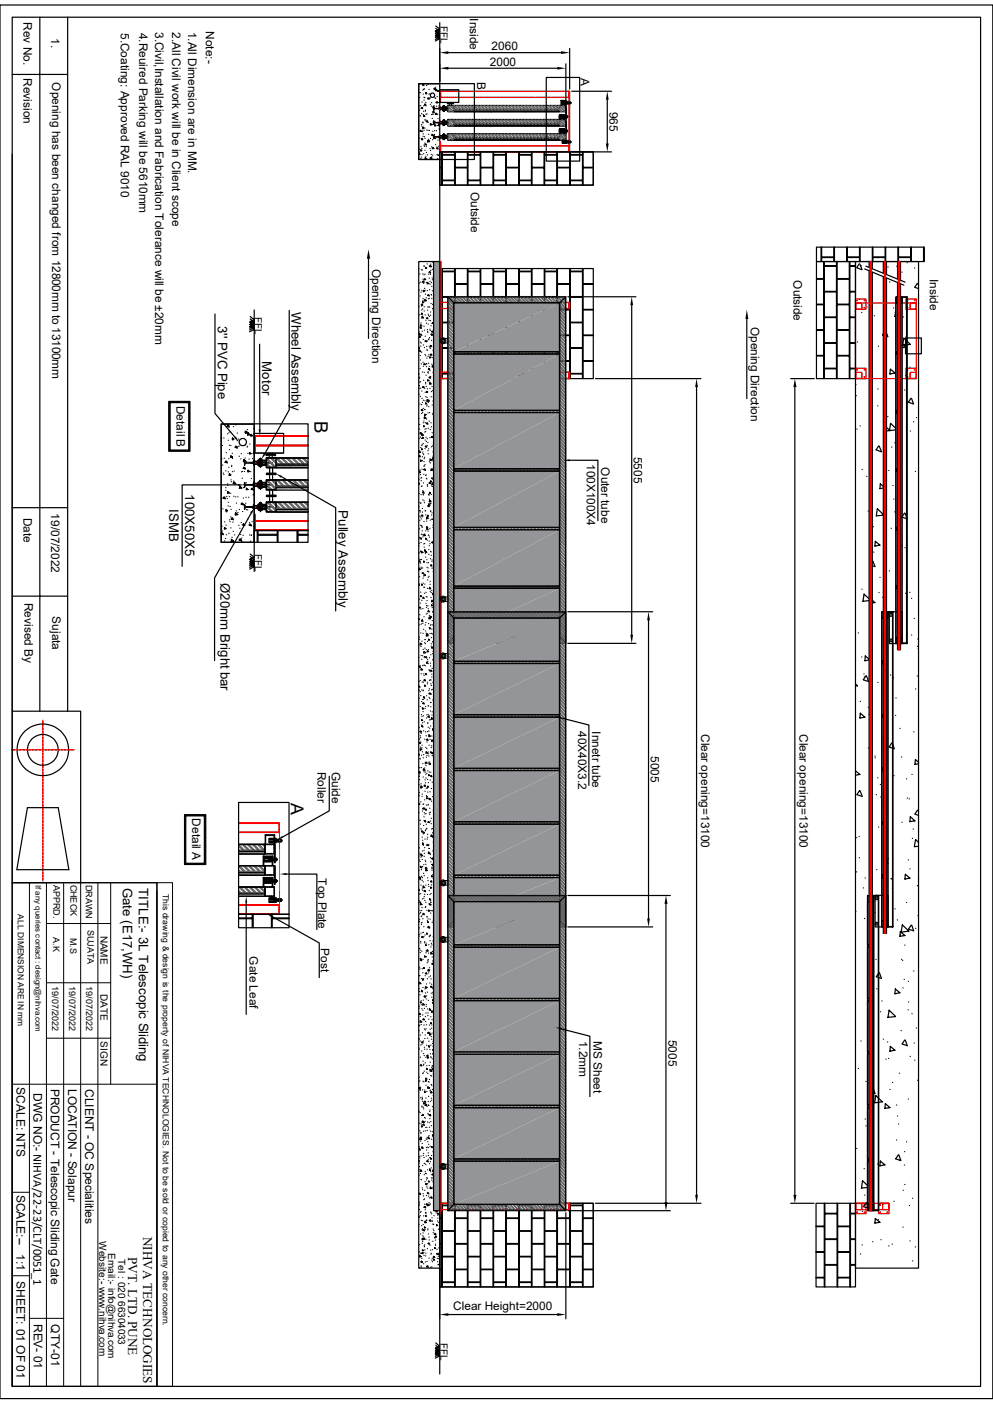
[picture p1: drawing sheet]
<svg xmlns="http://www.w3.org/2000/svg" width="210mm" height="297mm" viewBox="0 0 210 297" stroke-linecap="round" stroke-linejoin="round" font-family="sans-serif">
<defs><g id="words">
<text font-size="3.9" x="66.5" y="89" transform="rotate(90 66.5 89)">B</text>
<text font-size="3.8" x="61.5" y="169.9" transform="rotate(90 61.5 169.9)">A</text>
<g font-size="2.8">
<text x="61.7" y="66" transform="rotate(90 61.7 66)">Wheel Assembly</text>
<text x="46.1" y="68.9" transform="rotate(90 46.1 68.9)">3'' PVC Pipe</text>
<text x="55.4" y="76.5" transform="rotate(90 55.4 76.5)">Motor</text>
<text x="35.8" y="107.7" transform="rotate(90 35.8 107.7)">ISMB</text>
<text x="39.2" y="104.6" transform="rotate(90 39.2 104.6)">100X50X5</text>
<text x="71.6" y="108" transform="rotate(90 71.6 108)">Pulley Assembly</text>
<text x="46.6" y="123.3" transform="rotate(90 46.6 123.3)">Ø20mm Bright bar</text>
<text x="26" y="187.7" transform="rotate(90 26 187.7)">Gate (E17,WH)</text>
<text x="29.3" y="187.8" transform="rotate(90 29.3 187.8)">TITLE:- 3L Telescopic Sliding</text>
<text x="30.3" y="261.6" transform="rotate(90 30.3 261.6)">NIHVA TECHNOLOGIES</text>
<text x="27.1" y="265.9" transform="rotate(90 27.1 265.9)">PVT. LTD. PUNE</text>
</g>
<g font-size="2.5">
<text x="5" y="4.7" transform="rotate(90 5 4.7)">Rev No.</text>
<text x="99.4" y="3.9" transform="rotate(90 99.4 3.9)">Inside</text>
<text x="10.8" y="8.1" transform="rotate(90 10.8 8.1)">1.</text>
<text x="25.5" y="7" transform="rotate(90 25.5 7)">5.Coating: Approved RAL 9010</text>
<text x="29.5" y="6.9" transform="rotate(90 29.5 6.9)">4.Reuired Parking will be 5610mm</text>
<text x="32.8" y="6.8" transform="rotate(90 32.8 6.8)">3.Civil,Installation and Fabrication Tolerance will be ±20mm</text>
<text x="36.4" y="6.8" transform="rotate(90 36.4 6.8)">2.All Civil work will be in Client scope</text>
<text x="39.8" y="6.7" transform="rotate(90 39.8 6.7)">1.All Dimension are in MM.</text>
<text x="43.6" y="6.6" transform="rotate(90 43.6 6.6)">Note:-</text>
<text x="104" y="10.7">2060</text>
<text x="5" y="16.6" transform="rotate(90 5 16.6)">Revision</text>
<text x="11" y="17.4" transform="rotate(90 11 17.4)">Opening has been changed from 12800mm to 13100mm</text>
<text x="100.9" y="17.3" transform="rotate(90 100.9 17.3)">B</text>
<text x="103.6" y="13.9">2000</text>
<text x="122.9" y="16.5" transform="rotate(90 122.9 16.5)">A</text>
<text x="128.9" y="23.6" transform="rotate(90 128.9 23.6)">965</text>
<text x="99.6" y="40.6" transform="rotate(90 99.6 40.6)">Outside</text>
<text x="78.7" y="56.9" transform="rotate(90 78.7 56.9)">Opening Direction</text>
<text x="167.8" y="59.3" transform="rotate(90 167.8 59.3)">Outside</text>
<text x="196.7" y="59" transform="rotate(90 196.7 59)">Inside</text>
<text x="158.8" y="69.1" transform="rotate(90 158.8 69.1)">Opening Direction</text>
<text x="37.3" y="85.8" transform="rotate(90 37.3 85.8)">Detail B</text>
<text x="124.1" y="98.1" transform="rotate(90 124.1 98.1)">100X100X4</text>
<text x="127.1" y="98.8" transform="rotate(90 127.1 98.8)">Outer tube</text>
<text x="134.1" y="96.6" transform="rotate(90 134.1 96.6)">5505</text>
<text x="5" y="109.5" transform="rotate(90 5 109.5)">Date</text>
<text x="10.8" y="108.6" transform="rotate(90 10.8 108.6)">19/07/2022</text>
<text x="5.2" y="127.5" transform="rotate(90 5.2 127.5)">Revised By</text>
<text x="11" y="130.4" transform="rotate(90 11 130.4)">Sujata</text>
<text x="122.3" y="154.6" transform="rotate(90 122.3 154.6)">40X40X3.2</text>
<text x="125.3" y="154.7" transform="rotate(90 125.3 154.7)">Innetr tube</text>
<text x="148.3" y="155.3" transform="rotate(90 148.3 155.3)">Clear opening=13100</text>
<text x="169.1" y="155.3" transform="rotate(90 169.1 155.3)">Clear opening=13100</text>
<text x="137.6" y="160" transform="rotate(90 137.6 160)">5005</text>
<text x="67.1" y="163.3" transform="rotate(90 67.1 163.3)">Roller</text>
<text x="70.1" y="163.3" transform="rotate(90 70.1 163.3)">Guide</text>
<text x="40.6" y="173.1" transform="rotate(90 40.6 173.1)">Detail A</text>
<text x="67.3" y="185.8" transform="rotate(90 67.3 185.8)">Top Plate</text>
<text x="52.8" y="202.3" transform="rotate(90 52.8 202.3)">Gate Leaf</text>
<text x="67.9" y="200.6" transform="rotate(90 67.9 200.6)">Post</text>
<text x="122.5" y="220.1" transform="rotate(90 122.5 220.1)">1.2mm</text>
<text x="125.5" y="220.2" transform="rotate(90 125.5 220.2)">MS Sheet</text>
<text x="141.4" y="220" transform="rotate(90 141.4 220)">5005</text>
<text x="3.5" y="230" transform="rotate(90 3.5 230)">SCALE: NTS</text>
<text x="7.1" y="231.2" transform="rotate(90 7.1 231.2)">DWG NO:- NIHVA/22-23/CLT/0051_1</text>
<text x="10.8" y="230.3" transform="rotate(90 10.8 230.3)">PRODUCT - Telescopic Sliding Gate</text>
<text x="14.4" y="230.3" transform="rotate(90 14.4 230.3)">LOCATION - Solapur</text>
<text x="18" y="230.4" transform="rotate(90 18 230.4)">CLIENT - OC Specialities</text>
<text x="3.5" y="252.7" transform="rotate(90 3.5 252.7)">SCALE:--</text>
<text x="3.5" y="265.3" transform="rotate(90 3.5 265.3)">1:1</text>
<text x="3.5" y="271" transform="rotate(90 3.5 271)">SHEET: 01 OF 01</text>
<text x="7.2" y="280" transform="rotate(90 7.2 280)">REV- 01</text>
<text x="10.8" y="280.2" transform="rotate(90 10.8 280.2)">QTY-01</text>
<text x="95.8" y="277.1">Clear Height=2000</text>
</g>
<g font-size="2.1">
<text x="93.2" y="5.5" transform="rotate(90 93.2 5.5)">FFL</text>
<text x="53.9" y="67" transform="rotate(90 53.9 67)">FFL</text>
<text x="53.9" y="117.2" transform="rotate(90 53.9 117.2)">FFL</text>
<text x="21.3" y="197.9" transform="rotate(90 21.3 197.9)">NAME</text>
<text x="21.3" y="210.3" transform="rotate(90 21.3 210.3)">DATE</text>
<text x="21.3" y="220.3" transform="rotate(90 21.3 220.3)">SIGN</text>
<text x="21" y="262.6" transform="rotate(90 21 262.6)">Website:- www.nihva.com</text>
<text x="22.9" y="265" transform="rotate(90 22.9 265)">Email:- info@nihva.com</text>
<text x="25" y="266.3" transform="rotate(90 25 266.3)">Tel : 020 66304033</text>
<text x="93.2" y="284.1" transform="rotate(90 93.2 284.1)">FFL</text>
</g>
<g font-size="1.9">
<text x="11.3" y="187.2" transform="rotate(90 11.3 187.2)">APPRD.</text>
<text x="14.9" y="187.1" transform="rotate(90 14.9 187.1)">CHECK</text>
<text x="18.1" y="187.2" transform="rotate(90 18.1 187.2)">DRAWN</text>
<text x="18.5" y="196.7" transform="rotate(90 18.5 196.7)">SUJATA</text>
<text x="11.3" y="198.3" transform="rotate(90 11.3 198.3)">A.K</text>
<text x="14.9" y="198.4" transform="rotate(90 14.9 198.4)">M.S</text>
<text x="11" y="208.6" transform="rotate(90 11 208.6)">19/07/2022</text>
<text x="14.6" y="208.6" transform="rotate(90 14.6 208.6)">19/07/2022</text>
<text x="18.2" y="208.6" transform="rotate(90 18.2 208.6)">19/07/2022</text>
</g>
<g font-size="1.8">
<text x="34.5" y="189.1" transform="rotate(90 34.5 189.1)">This drawing &amp; design is the property of NIHVA TECHNOLOGIES. Not to be sold or copied to any other concern.</text>
<text x="3.8" y="193.4" transform="rotate(90 3.8 193.4)">ALL DIMENSION ARE IN mm</text>
</g>
<text font-size="1.7" x="7.5" y="187.2" transform="rotate(90 7.5 187.2)">If any queries contact : design@nihva.com</text>
</g></defs>
<g fill="none" stroke="#000" stroke-width=".25">
<path d="M93 4.8v285.9M94.7 22.3h25v1.3h-25zM96 23.3h22.3v.3h-22.3zM93 56.8h32.5v23.3h-32.5zM93.4 56.8v3.2h-.4M93.6 56.8v.6h2.5v-.6M93.6 57.5h2.5v5.2h-2.5zM96.3 56.8v3.2h2.5v-3.2M99 56.8v.6h2.6v-.6M99 57.5h2.6v5.2h-2.6zM101.7 56.8v3.2h2.6v-3.2M104.4 56.8v.6h2.6v-.6"/>
<path d="M104.4 57.5h2.6v5.2h-2.6zM107.1 56.8v3.2h2.6v-3.2M109.8 56.8v.6h2.6v-.6M109.8 57.5h2.6v5.2h-2.6zM112.5 56.8v3.2h2.6v-3.2M115.2 56.8v.6h2.6v-.6M115.2 57.5h2.6v5.2h-2.6zM117.9 56.8v3.2h2.6v-3.2M120.6 56.8v.6h2.6v-.6M120.6 57.5h2.6v5.2h-2.6zM123.3 56.8v3.2h2.2M93 60.2h.4v5.2h-.4"/>
<path d="M93 65.6h.4v5.3h-.4M93 71h.4v5.3h-.4M93 76.4h.4v3.7M93.6 62.9h2.5v5.3h-2.5zM93.6 68.3h2.5v5.3h-2.5zM93.6 73.7h2.5v5.3h-2.5zM96.3 60.2h2.5v5.2h-2.5zM96.3 65.6h2.5v5.3h-2.5zM96.3 71h2.5v5.3h-2.5zM99 62.9h2.6v5.3h-2.6zM99 68.3h2.6v5.3h-2.6zM99 73.7h2.6v5.3h-2.6z"/>
<path d="M101.7 60.2h2.6v5.2h-2.6zM101.7 65.6h2.6v5.3h-2.6zM101.7 71h2.6v5.3h-2.6zM104.4 62.9h2.6v5.3h-2.6zM104.4 68.3h2.6v5.3h-2.6zM104.4 73.7h2.6v5.3h-2.6zM107.1 60.2h2.6v5.2h-2.6zM107.1 65.6h2.6v5.3h-2.6zM107.1 71h2.6v5.3h-2.6zM109.8 62.9h2.6v5.3h-2.6zM109.8 68.3h2.6v5.3h-2.6zM109.8 73.7h2.6v5.3h-2.6z"/>
<path d="M112.5 60.2h2.6v5.2h-2.6zM112.5 65.6h2.6v5.3h-2.6zM112.5 71h2.6v5.3h-2.6zM115.2 62.9h2.6v5.3h-2.6zM115.2 68.3h2.6v5.3h-2.6zM115.2 73.7h2.6v5.3h-2.6zM117.9 60.2h2.6v5.2h-2.6zM117.9 65.6h2.6v5.3h-2.6zM117.9 71h2.6v5.3h-2.6zM120.6 62.9h2.6v5.3h-2.6zM120.6 68.3h2.6v5.3h-2.6zM120.6 73.7h2.6v5.3h-2.6z"/>
<path d="M125.5 60.2h-2.2v5.2h2.2M125.5 65.6h-2.2v5.3h2.2M125.5 71h-2.2v5.3h2.2M125.5 76.4h-2.2v3.7M93.6 80.1v-1h2.5v1M96.3 80.1v-3.7h2.5v3.7M99 80.1v-1h2.6v1M101.7 80.1v-3.7h2.6v3.7M104.4 80.1v-1h2.6v1M107.1 80.1v-3.7h2.6v3.7M109.8 80.1v-1h2.6v1M112.5 80.1v-3.7h2.6v3.7"/>
<path d="M115.2 80.1v-1h2.6v1M117.9 80.1v-3.7h2.6v3.7M120.6 80.1v-1h2.6v1M93 254.6h32.5v17.6h-32.5zM93 257.8h.4v5.3h-.4M93.4 254.6v3h-.4M93.6 254.6v.3h2.5v-.3M93.6 255.1h2.5v5.2h-2.5zM96.3 254.6v3h2.5v-3M96.3 257.8h2.5v5.3h-2.5zM99 254.6v.3h2.6v-.3M99 255.1h2.6v5.2h-2.6z"/>
<path d="M101.7 254.6v3h2.6v-3M101.7 257.8h2.6v5.3h-2.6zM104.4 254.6v.3h2.6v-.3M104.4 255.1h2.6v5.2h-2.6zM107.1 254.6v3h2.6v-3M107.1 257.8h2.6v5.3h-2.6zM109.8 254.6v.3h2.6v-.3M109.8 255.1h2.6v5.2h-2.6zM112.5 254.6v3h2.6v-3M112.5 257.8h2.6v5.3h-2.6zM115.2 254.6v.3h2.6v-.3M115.2 255.1h2.6v5.2h-2.6z"/>
<path d="M117.9 254.6v3h2.6v-3M117.9 257.8h2.6v5.3h-2.6zM120.6 254.6v.3h2.6v-.3M120.6 255.1h2.6v5.2h-2.6zM123.3 254.6v3h2.2M125.5 257.8h-2.2v5.3h2.2M93 268.6h.4v3.6M93 263.2h.4v5.3h-.4M93.6 260.5h2.5v5.3h-2.5zM93.6 265.9h2.5v5.3h-2.5zM93.6 272.2v-.9h2.5v.9M96.3 263.2h2.5v5.3h-2.5z"/>
<path d="M96.3 272.2v-3.6h2.5v3.6M99 260.5h2.6v5.3h-2.6zM99 265.9h2.6v5.3h-2.6zM99 272.2v-.9h2.6v.9M101.7 263.2h2.6v5.3h-2.6zM101.7 272.2v-3.6h2.6v3.6M104.4 260.5h2.6v5.3h-2.6zM104.4 265.9h2.6v5.3h-2.6zM104.4 272.2v-.9h2.6v.9M107.1 263.2h2.6v5.3h-2.6zM107.1 272.2v-3.6h2.6v3.6M109.8 260.5h2.6v5.3h-2.6z"/>
<path d="M109.8 265.9h2.6v5.3h-2.6zM109.8 272.2v-.9h2.6v.9M112.5 263.2h2.6v5.3h-2.6zM112.5 272.2v-3.6h2.6v3.6M115.2 260.5h2.6v5.3h-2.6zM115.2 265.9h2.6v5.3h-2.6zM115.2 272.2v-.9h2.6v.9M117.9 263.2h2.6v5.3h-2.6zM117.9 272.2v-3.6h2.6v3.6M120.6 260.5h2.6v5.3h-2.6zM120.6 265.9h2.6v5.3h-2.6zM120.6 272.2v-.9h2.6v.9"/>
<path d="M125.5 263.2h-2.2v5.3h2.2M125.5 268.6h-2.2v3.6"/>
</g>
<path d="M94.7 22.3h1.3v1.3h-1.3zM94.7 22.4h24.9v1.2h-24.9zM94.7 22.4h1.3v1.2h-1.3zM96 23.1h22.3v.5h-22.3zM96 23.2h22.3v.4h-22.3zM103.6 23.1h.5v.5h-.5zM103.7 23.2h.4v.4h-.4zM110.8 23.1h.6v.5h-.6zM110.9 23.2h.4v.4h-.4zM118.3 22.3h1.4v1.3h-1.4zM118.4 22.4h1.2v1.2h-1.2z" fill="none" stroke="#000" stroke-width=".21"/>
<path d="M96 23.5h22.3" fill="none" stroke="#939598" stroke-width=".34"/>
<g fill="#bababa">
<path d="M93 22.6v.7z"/>
<path d="M92.9 22.6v.7z"/>
<path d="M93 22.6l-.1 .7z"/>
<path d="M92.9 22.6v.6z"/>
<path d="M92.9 22.7v.5z"/>
<path d="M92.9 22.8v.3z"/>
<path d="M92.9 22.9v.2z"/>
<path d="M92.9 22.9v.1z"/>
<path d="M91.9 22.9h.9z"/>
<path d="M91.9 23l.9-.1z"/>
<path d="M91.8 22.9v.1z"/>
<path d="M91.9 22.9l-.1 .1z"/>
<path d="M91.8 22.9v.2z"/>
<path d="M91.8 22.8v.3z"/>
<path d="M91.8 22.7v.5z"/>
<path d="M91.8 22.6v.6z"/>
<path d="M91.8 22.6v.7z"/>
<path d="M91.7 22.6v.7z"/>
<path d="M91.8 22.6l-.1 .7z"/>
</g>
<g fill="none" stroke="#000" stroke-width=".25">
<path d="M91.8 22.8l-.1-.2v.7l.1-.2M91.8 22.8l.1 .1M91.9 23h.9M91.9 23l-.1 .1M91.9 22.9h.9M92.8 23l.1 .2M92.9 22.7l-.1 .2M93 23.2v.1M93 22.6v.7M93 22.6v.1M93 22.6h.1M93 23.3h.1"/>
<path d="M94.7 25.3h25v1.3h-25zM96 26.3h22.3v.3h-22.3z"/>
</g>
<g fill="none" stroke="#000" stroke-width=".21">
<path d="M93 22.8v.1M93.2 22.8l.1 .2-.2 .2h.7M93.3 22.7l-.1 .1M93.3 22.7v.1M93.4 22.7l-.1 .2M93.5 22.7l-.2 .2M93.5 23.2h.1M93.5 22.7v-.1h1.2v.7h-1.2v-.1M93.6 22.7l-.3 .3M93.6 23.2v.1h.2M93.6 22.9h.2M93.6 22.9l.2 .3"/>
<path d="M93.6 23l-.2 .2M93.6 23.1l-.1 .1M93.6 23.3l.5 .1zM93.6 22.6h.5zM93.6 22.8l-.4 .4M93.6 22.8l-.3 .4 .3-.3M93.6 22.9v.3l.2-.3M93.7 23.3h.1M93.8 23.3h.1M93.7 22.5l.4 .1zM93.7 23.4h.4M93.7 22.6h.1"/>
<path d="M93.7 23.2l.1 .1M93.7 23.2h.1M93.7 22.7h.1M93.7 22.6v.1M93.8 22.9l-.2-.2v.2M93.8 22.7l-.2 .2M93.8 22.6l-.1 .1M93.8 22.7v.2h.2M93.8 22.6l-.2 .1M93.8 23.2l-.1 .1M93.8 22.5h.1M93.8 22.7l-.6 .1"/>
<path d="M93.8 23v.1M93.8 22.4h.1M93.9 22.3v.5M93.9 22.9v.1M93.9 23.1v.5M93.9 22.4l.1 .5M94 22.7l.1 .2h-.1M94 23.2l.1 .1M94 22.9v.6M94 22.7h.6M94 23h.1M94 22.7h.1"/>
<path d="M94 22.9v-.2v.5v-.2M94 22.6v.1M94 22.6h.7v.7h-.7M94 22.9h.1l-.1 .3h.7M94 23v.3M94 22.6h.1M94 23.2v.1M94 22.4h-.2v1.1M94.1 22.7h.1M94.1 23.2l-.1 .1M94.1 22.6l-.1 .1M94.1 22.7l-.1 .1"/>
<path d="M94.1 23.4h-.4M94.1 22.7h-.1M94.1 22.7v.5l-.1-.3zM94.7 22.8l-.3 .1 .2 .2M94.7 25.3h1.3v1.3h-1.3zM94.7 25.4h24.9v1.2h-24.9zM94.7 25.4h1.3v1.2h-1.3zM96 26.1h22.3v.5h-22.3zM103.6 26.1h.5v.5h-.5zM103.7 26.1h.4v.5h-.4zM110.8 26.1h.6v.5h-.6zM110.9 26.1h.4v.5h-.4z"/>
<path d="M118.3 25.3h1.4v1.3h-1.4zM118.4 25.4h1.2v1.2h-1.2z"/>
</g>
<path d="M93 22.9l.2 .2M93 22.9l.3 .2M93 23l.1 .1M93.1 22.9l.2 .1M93.1 22.8l.2 .2M93.2 23.1l-.2-.2 .2 .2M93.2 22.8l.1 .1" fill="none" stroke="#bababa" stroke-width=".25"/>
<path d="M93 22.9h.3v.1l-.1 .1z" fill="none" stroke="#f00" stroke-width=".21"/>
<path d="M93 22.9v.2zM93 23v.1zM93 22.8v.1z" fill="#000"/>
<g fill="none" stroke="#636466" stroke-width=".25">
<path d="M94.7 22.6l.9 1M94.7 23.4l.3 .2M94.7 22.4l1.2 1.2M94.7 23.2l.5 .4M95.1 22.4l1 .9M95.4 22.4l.7 .7M95.8 22.4l.8 .7M96.1 22.4l.8 .7M96.2 23.2l.1 .1M96.6 22.4l.7 .7M96.6 23.2l.2 .1M96.8 22.4l.8 .7"/>
<path d="M96.9 23.2l.1 .1M97.3 22.4l.7 .7M97.4 23.2l.1 .1M97.5 22.4l.8 .7M97.6 23.2l.1 .1M98 22.4l.8 .7M98.1 23.2l.2 .1M98.3 22.4l.7 .7M98.3 23.2l.2 .1M98.7 22.4l.8 .7M98.8 23.2l.2 .1M99 22.4l.7 .7"/>
<path d="M99.1 23.2l.1 .1M99.4 22.4l.8 .7M99.5 23.2l.2 .1M99.7 22.4l.7 .7M99.8 23.2l.1 .1M100.2 22.4l.7 .7M100.2 23.2l.2 .1M100.4 22.4l.7 .7M100.5 23.2l.1 .1M100.9 22.4l.7 .7M101 23.2l.1 .1M101.1 22.4l.8 .7"/>
<path d="M101.2 23.2l.1 .1M101.6 22.4l.8 .7M101.7 23.2l.1 .1M101.9 22.4l.7 .7M101.9 23.2l.2 .1M102.3 22.4l.8 .7M102.4 23.2l.1 .1M102.6 22.4l.7 .7M102.6 23.2l.2 .1M103 22.4l.8 .7M103.1 23.2l.2 .1M103.3 22.4l.7 .7"/>
<path d="M103.3 23.2l.2 .1M103.8 22.4l.7 .7M103.8 23.2l.2 .1M104 22.4l.7 .7M104.1 23.2l.1 .1M104.5 22.4l.7 .7M104.6 23.2l.1 .1M104.7 22.4l.8 .7M104.8 23.2l.1 .1M105.2 22.4l.7 .7M105.3 23.2l.1 .1M105.4 22.4l.8 .7"/>
<path d="M105.5 23.2l.2 .1M105.9 22.4l.7 .7M106 23.2l.1 .1M106.1 22.4l.8 .7M106.2 23.2l.2 .1M106.6 22.4l.8 .7M106.7 23.2l.1 .1M106.8 22.4l.8 .7M106.9 23.2l.2 .1M107.4 22.4l.7 .7M107.4 23.2l.2 .1M107.6 22.4l.7 .7"/>
<path d="M107.7 23.2l.1 .1M108.1 22.4l.7 .7M108.1 23.2l.2 .1M108.3 22.4l.8 .7M108.4 23.2l.1 .1M108.8 22.4l.7 .7M108.8 23.2l.2 .1M109 22.4l.8 .7M109.1 23.2l.2 .1M109.5 22.4l.7 .7M109.6 23.2l.1 .1M109.7 22.4l.8 .7"/>
<path d="M109.8 23.2l.2 .1M110.2 22.4l.8 .7M110.3 23.2l.1 .1M110.4 22.4l.8 .7M110.5 23.2l.2 .1M110.9 22.4l.8 .7M111 23.2l.2 .1M111.2 22.4l.7 .7M111.3 23.2l.1 .1M111.6 22.4l.8 .7M111.7 23.2l.2 .1M111.9 22.4l.7 .7"/>
<path d="M112 23.2l.1 .1M112.4 22.4l.7 .7M112.4 23.2l.2 .1M112.6 22.4l.8 .7M112.7 23.2l.1 .1M113.1 22.4l.7 .7M113.2 23.2l.1 .1M113.3 22.4l.8 .7M113.4 23.2l.1 .1M113.8 22.4l.8 .7M113.9 23.2l.1 .1M114 22.4l.8 .7"/>
<path d="M114.1 23.2l.2 .1M114.5 22.4l.8 .7M114.6 23.2l.2 .1M114.8 22.4l.7 .7M114.9 23.2l.1 .1M115.2 22.4l.8 .7M115.3 23.2l.2 .1M115.5 22.4l.7 .7M115.6 23.2l.1 .1M116 22.4l.7 .7M116 23.2l.2 .1M116.2 22.4l.7 .7"/>
<path d="M116.2 23.2l.2 .1M116.7 22.4l.7 .7M116.8 23.2l.1 .1M116.9 22.4l.7 .7M117 23.2l.1 .1M117.4 22.4l.8 .7M117.5 23.2l.1 .1M117.6 22.4l.7 .6M117.7 23.2l.2 .1M118.1 22.4l.2 .2M118.2 23.2l.1 .1M118.4 22.4l1.2 1.2"/>
<path d="M118.4 23.1l.5 .5M118.4 22.6l.9 1M118.4 23.3l.2 .3M118.8 22.4l.8 .7M119.1 22.4l.5 .5M119.5 22.4h.1"/>
</g>
<path d="M96 26.5h22.3" fill="none" stroke="#939598" stroke-width=".34"/>
<g fill="#bababa">
<path d="M93 25.6v.7z"/>
<path d="M93 25.7v.6z"/>
<path d="M92.9 25.7v.5z"/>
<path d="M92.9 25.8v.3z"/>
<path d="M92.9 25.9v.1z"/>
<path d="M92.9 25.9v.2z"/>
<path d="M91.9 25.9h.9z"/>
<path d="M91.9 26l.9-.1z"/>
<path d="M91.8 25.9v.1z"/>
<path d="M91.9 25.9l-.1 .1z"/>
<path d="M91.8 25.9v.2z"/>
<path d="M91.8 25.8v.3z"/>
<path d="M91.8 25.7v.5z"/>
<path d="M91.8 25.7v.6z"/>
<path d="M91.7 25.6v.7z"/>
<path d="M91.8 25.7l-.1 .6z"/>
</g>
<path d="M91.7 25.6v.7l.1-.2M91.7 25.7l.1 .1M91.8 26.1l.1-.1h.9l.1 .2M92.9 25.7l-.1 .2-1-.1M93 26.2v.1M93 26.3h.1M93 25.7h.1M93 25.6v.7M94.7 28.3h25v1.3h-25zM96 29.3h22.3v.3h-22.3z" fill="none" stroke="#000" stroke-width=".25"/>
<g fill="none" stroke="#000" stroke-width=".21">
<path d="M93 25.8v.1M93.1 25.7h.7M93.3 25.7v.3l-.2 .2h.7M93.3 25.7v.1M93.4 25.7l-.1 .2M93.5 25.7l-.2 .3M93.5 26.2h.1M93.5 25.7h.1M93.5 25.7v-.1h1.2v.7h-1.2v-.1M93.6 25.7l-.3 .3M93.6 26.2v.1h.2M93.6 26h.2"/>
<path d="M93.6 26l.2 .2M93.6 25.7l.2 .3M93.6 26.3h.5zM93.6 25.6h.5zM93.6 25.7l-.4 .5M93.6 25.8l-.3 .4 .3-.3M93.6 26v.2l.2-.2M93.6 26.1v.1M93.6 26l-.2 .2M93.6 26.1l-.1 .1M93.6 25.7v.3M93.7 25.7h.1"/>
<path d="M93.8 25.7h.1M93.7 25.4v.2M93.7 25.5h.4M93.7 26.2h.1M93.7 26.3h.1M93.7 25.6h.3M93.7 25.4h.3M93.8 25.4h.1M93.8 25.4h.2M93.8 25.7l-.2 .3M93.8 26.2l-.1 .1M93.8 25.7v.2"/>
<path d="M93.8 25.7h-.2M93.8 26.2v.1M93.8 25.4v1.1M93.8 26v.1M93.9 25.3v.5M93.9 25.9v.1M93.9 26.1v.5M93.9 25.4h.1M93.9 25.4l.1 1.1M94 25.7l.1 .3h-.1M94 25.7l.6 .1M94 25.9h.1"/>
<path d="M94 26h.1M94 25.7h.1M94 26v.2M94 25.7h.7v.6h-.7M94 26h.1l-.1 .2h.7M94 26v.3M94 26.3h.1M94 25.7v.1M94 25.8h-.2M94.1 26.2l-.1 .1M94.1 26.2h-.1zM94.1 25.4v.2"/>
<path d="M94.1 26.3l-.4 .2v-.2M94.1 25.7v.5l-.1-.2zM94.6 25.8h.1M94.6 25.8l-.2 .1 .2 .2M94.7 28.3h1.3v1.3h-1.3zM94.7 28.3h24.9v1.2h-24.9zM94.7 28.3h1.3v1.2h-1.3zM96 29.1h22.3v.5h-22.3zM103.6 29.1h.5v.5h-.5zM103.7 29.1h.4v.5h-.4zM110.8 29.1h.6v.5h-.6zM110.9 29.1h.4v.5h-.4z"/>
<path d="M118.3 28.3h1.4v1.3h-1.4zM118.4 28.3h1.2v1.2h-1.2z"/>
</g>
<path d="M93 26l.2 .1M93 25.9l.3 .2M93 26l.1 .1M93.1 25.9l.2 .1M93.2 25.8l.1 .2M93.2 25.8l.1 .1" fill="none" stroke="#bababa" stroke-width=".25"/>
<path d="M93 25.9h.3v.1l-.1 .1z" fill="none" stroke="#f00" stroke-width=".21"/>
<path d="M93 26v.1zM93 25.8v.2z" fill="#000"/>
<g fill="none" stroke="#636466" stroke-width=".25">
<path d="M94.7 25.7l.9 .9M94.7 26.4l.3 .2M94.7 25.4l1.2 1.2M94.7 26.1l.5 .5M95.1 25.4l1 .9M95.4 25.4l.7 .7M95.8 25.4l.8 .7M96.1 25.4l.8 .7M96.2 26.1l.1 .2M96.6 25.4l.7 .7M96.6 26.1l.2 .2M96.8 25.4l.8 .7"/>
<path d="M96.9 26.1l.1 .2M97.3 25.4l.7 .7M97.4 26.1l.1 .2M97.5 25.4l.8 .7M97.6 26.1l.1 .2M98 25.4l.8 .7M98.1 26.1l.2 .2M98.3 25.4l.7 .7M98.3 26.1l.2 .2M98.7 25.4l.8 .7M98.8 26.1l.2 .2M99 25.4l.7 .7"/>
<path d="M99.1 26.1l.1 .2M99.4 25.4l.8 .7M99.5 26.1l.2 .2M99.7 25.4l.7 .7M99.8 26.1l.1 .2M100.2 25.4l.7 .7M100.2 26.1l.2 .2M100.4 25.4l.7 .7M100.5 26.1l.1 .2M100.9 25.4l.7 .7M101 26.1l.1 .2M101.1 25.4l.8 .7"/>
<path d="M101.2 26.1l.1 .2M101.6 25.4l.8 .7M101.7 26.1l.1 .2M101.9 25.4l.7 .7M101.9 26.1l.2 .2M102.3 25.4l.8 .7M102.4 26.1l.1 .2M102.6 25.4l.7 .7M102.6 26.1l.2 .2M103 25.4l.8 .7M103.1 26.1l.2 .2M103.3 25.4l.7 .7"/>
<path d="M103.3 26.1l.2 .2M103.8 25.4l.7 .7M103.8 26.1l.2 .2M104 25.4l.7 .7M104.1 26.1l.1 .2M104.5 25.4l.7 .7M104.6 26.1l.1 .2M104.7 25.4l.8 .7M104.8 26.1l.1 .2M105.2 25.4l.7 .7M105.3 26.1l.1 .2M105.4 25.4l.8 .7"/>
<path d="M105.5 26.1l.2 .2M105.9 25.4l.7 .7M106 26.1l.1 .2M106.1 25.4l.8 .7M106.2 26.1l.2 .2M106.6 25.4l.8 .7M106.7 26.1l.1 .2M106.8 25.4l.8 .7M106.9 26.1l.2 .2M107.4 25.4l.7 .7M107.4 26.1l.2 .2M107.6 25.4l.7 .7"/>
<path d="M107.7 26.1l.1 .2M108.1 25.4l.7 .7M108.1 26.1l.2 .2M108.3 25.4l.8 .7M108.4 26.1l.1 .2M108.8 25.4l.7 .7M108.8 26.1l.2 .2M109 25.4l.8 .7M109.1 26.1l.2 .2M109.5 25.4l.7 .7M109.6 26.1l.1 .2M109.7 25.4l.8 .7"/>
<path d="M109.8 26.1l.2 .2M110.2 25.4l.8 .7M110.3 26.1l.1 .2M110.4 25.4l.8 .7M110.5 26.1l.2 .2M110.9 25.4l.8 .7M111 26.1l.2 .2M111.2 25.4l.7 .7M111.3 26.1l.1 .2M111.6 25.4l.8 .7M111.7 26.1l.2 .2M111.9 25.4l.7 .7"/>
<path d="M112 26.1l.1 .2M112.4 25.4l.7 .7M112.4 26.1l.2 .2M112.6 25.4l.8 .7M112.7 26.1l.1 .2M113.1 25.4l.7 .7M113.2 26.1l.1 .2M113.3 25.4l.8 .7M113.4 26.1l.1 .2M113.8 25.4l.8 .7M113.9 26.1l.1 .2M114 25.4l.8 .7"/>
<path d="M114.1 26.1l.2 .2M114.5 25.4l.8 .7M114.6 26.1l.2 .2M114.8 25.4l.7 .7M114.9 26.1l.1 .2M115.2 25.4l.8 .7M115.3 26.1l.2 .2M115.5 25.4l.7 .7M115.6 26.1l.1 .2M116 25.4l.7 .7M116 26.1l.2 .2M116.2 25.4l.7 .7"/>
<path d="M116.2 26.1l.2 .2M116.7 25.4l.7 .7M116.8 26.1l.1 .2M116.9 25.4l.7 .7M117 26.1l.1 .2M117.4 25.4l.8 .7M117.5 26.1l.1 .2M117.6 25.4l.7 .6M117.7 26.1l.2 .2M118.1 25.4l.2 .2M118.2 26.1l.1 .2M118.4 25.4l1.2 1.2"/>
<path d="M118.4 26.1l.5 .5M118.4 25.6l.9 1M118.4 26.3l.2 .3M118.8 25.4l.8 .7M119.1 25.4l.5 .5M119.5 25.4h.1"/>
</g>
<path d="M96 29.5h22.3" fill="none" stroke="#939598" stroke-width=".34"/>
<g fill="#bababa">
<path d="M93 28.6v.7z"/>
<path d="M92.9 28.7v.6z"/>
<path d="M93 28.7l-.1 .6z"/>
<path d="M92.9 28.7v.5z"/>
<path d="M92.9 28.8v.3z"/>
<path d="M92.9 28.8v.2z"/>
<path d="M92.9 28.9v.1z"/>
<path d="M91.9 28.9h.9z"/>
<path d="M91.9 29l.9-.1z"/>
<path d="M91.8 28.9v.1z"/>
<path d="M91.8 28.8v.3z"/>
<path d="M91.8 28.9v.2z"/>
<path d="M91.8 28.7v.6z"/>
<path d="M91.8 28.6v.7z"/>
<path d="M91.7 28.6v.7z"/>
<path d="M91.8 28.6l-.1 .7z"/>
</g>
<g fill="none" stroke="#000" stroke-width=".25">
<path d="M91.7 28.6v.7M91.7 28.7l.1 .1M91.8 29.1l-.1 .2M91.8 28.8l.1 .1M91.9 29l-.1 .1M91.9 29h.9M91.9 28.9h.9M92.8 29l.1 .2M92.9 28.7l-.1 .2M93 29.2v.1M93 32.1h32.5v7.1h-32.5zM93 28.7h.1"/>
<path d="M93 35.5h.4v3.7M93 28.6v.7M93.4 32.1v3.3h-.4M93.6 32.1v.6h2.5v-.6M93.6 32.8h2.5v5.3h-2.5zM93.6 39.2v-1h2.5v1M96.3 32.1v3.3h2.5v-3.3M96.3 39.2v-3.7h2.5v3.7M99 32.1v.6h2.6v-.6M99 32.8h2.6v5.3h-2.6zM99 39.2v-1h2.6v1M101.7 32.1v3.3h2.6v-3.3"/>
<path d="M101.7 39.2v-3.7h2.6v3.7M104.4 32.1v.6h2.6v-.6M104.4 32.8h2.6v5.3h-2.6zM104.4 39.2v-1h2.6v1M107.1 32.1v3.3h2.6v-3.3M107.1 39.2v-3.7h2.6v3.7M109.8 32.1v.6h2.6v-.6M109.8 32.8h2.6v5.3h-2.6zM109.8 39.2v-1h2.6v1M112.5 32.1v3.3h2.6v-3.3M112.5 39.2v-3.7h2.6v3.7M115.2 32.1v.6h2.6v-.6"/>
<path d="M115.2 32.8h2.6v5.3h-2.6zM115.2 39.2v-1h2.6v1M117.9 32.1v3.3h2.6v-3.3M117.9 39.2v-3.7h2.6v3.7M118.3 25.3v-1h1v1M118.3 28.3v-1h1v1M118.4 25.3v-1h.8v1M118.4 28.3v-1h.8v1M118.7 22.3v-1h1v1M118.8 22.3v-.9h.7v.9M120.6 32.1v.6h2.6v-.6M120.6 32.8h2.6v5.3h-2.6z"/>
<path d="M120.6 39.2v-1h2.6v1M123.3 32.1v3.3h2.2M125.5 35.5h-2.2v3.7"/>
</g>
<g fill="none" stroke="#000" stroke-width=".21">
<path d="M93 28.8v.1M93.1 28.7v.1M93.2 28.7h.6M93.2 29.1h.1M93.2 28.7l-.1 .1M93.2 29.1h-.1M93.2 28.8l.1 .1-.1 .2M93.3 28.7l-.1 .1M93.3 28.7v.1M93.4 28.7l-.1 .2M93.5 28.7l-.2 .3M93.5 28.7h.1"/>
<path d="M93.5 28.7v-.1h1.2v.7h-1.2v-.1M93.6 28.7l-.3 .3M93.6 29.2l.2 .1M93.6 29l.2 .2M93.6 28.7l.2 .3M93.6 29.3h.5zM93.6 28.6h.5zM93.6 28.7l-.4 .5M93.6 28.8l-.3 .4 .3-.3M93.6 29v.2l.2-.2M93.6 29l-.1 .2M93.6 29.1v.1"/>
<path d="M93.6 29l-.2 .2M93.6 28.7v.3M93.7 28.7h.1M93.8 28.7h.1M93.8 29.3h.1M93.7 28.4l.4 .1zM93.7 29.4h.4M93.7 29.3h.1M93.7 29.2v.1M93.7 29.3v.2M93.8 28.7l-.2 .3M93.8 29.2l-.1 .1"/>
<path d="M93.8 28.7v.2M93.8 28.7h-.2M93.8 29h-.2M93.8 28.5h.1M93.8 28.8h.2M93.8 28.4v1.1h.2M93.8 29.2h-.6M93.8 29v.1M93.8 28.4h.1M93.9 28.3v.5M93.9 28.9v.1M93.9 29.1v.5"/>
<path d="M93.9 28.4h-.1M93.9 28.4l.1 1.1M94 28.7l.1 .3h-.1M94 28.7h.6M94 28.9h.1M94 29h.1M94 28.7h.1M94 29v.2M94 28.7h.7v.6h-.7M94 29h.1l-.1 .2 .6-.1M94 29v.3M94.1 28.7h.1"/>
<path d="M94.1 29.2l-.1 .1M94.1 28.7h-.1M94.1 29.3v.2M94.1 28.7v.5l-.1-.2zM94.6 29.1h.1M94.6 28.8l-.2 .1 .2 .2M94.6 28.7v.1M119.9 21.7l.2 .1M119.9 21.8h.1M120 21.7l.1 .1zM120 21.7l.1 .1M120.1 21.7v.1"/>
<path d="M120.1 21.7h.1"/>
</g>
<path d="M93 28.9l.2 .2-.2-.1M93 29l.1 .1M93.1 28.8l.2 .2M93.1 28.8l.1 .3M93.1 28.8l.2 .2-.1-.2M93.2 28.8l.1 .1" fill="none" stroke="#bababa" stroke-width=".25"/>
<path d="M93 28.9h.3v.1l-.1 .1z" fill="none" stroke="#f00" stroke-width=".21"/>
<path d="M93 29v.1zM93 28.8v.2z" fill="#000"/>
<g fill="none" stroke="#636466" stroke-width=".25">
<path d="M94.7 28.7l.9 .8M94.7 29.4l.3 .1M94.7 28.4l1.2 1.1M94.7 29.1l.5 .4M95.1 28.3l1 1M95.4 28.3l.7 .8M95.8 28.3l.8 .8M96.1 28.3l.8 .8M96.2 29.1l.1 .2M96.6 28.3l.7 .8M96.6 29.1l.2 .2M96.8 28.3l.8 .8"/>
<path d="M96.9 29.1l.1 .2M97.3 28.3l.7 .8M97.4 29.1l.1 .2M97.5 28.3l.8 .8M97.6 29.1l.1 .2M98 28.3l.8 .8M98.1 29.1l.2 .2M98.3 28.3l.7 .8M98.3 29.1l.2 .2M98.7 28.3l.8 .8M98.8 29.1l.2 .2M99 28.3l.7 .8"/>
<path d="M99.1 29.1l.1 .2M99.4 28.3l.8 .8M99.5 29.1l.2 .2M99.7 28.3l.7 .8M99.8 29.1l.1 .2M100.2 28.3l.7 .8M100.2 29.1l.2 .2M100.4 28.3l.7 .8M100.5 29.1l.1 .2M100.9 28.3l.7 .8M101 29.1l.1 .2M101.1 28.3l.8 .8"/>
<path d="M101.2 29.1l.1 .2M101.6 28.3l.8 .8M101.7 29.1l.1 .2M101.9 28.3l.7 .8M101.9 29.1l.2 .2M102.3 28.3l.8 .8M102.4 29.1l.1 .2M102.6 28.3l.7 .8M102.6 29.1l.2 .2M103 28.3l.8 .8M103.1 29.1l.2 .2M103.3 28.3l.7 .8"/>
<path d="M103.3 29.1l.2 .2M103.8 28.3l.7 .8M103.8 29.1l.2 .2M104 28.3l.7 .8M104.1 29.1l.1 .2M104.5 28.3l.7 .8M104.6 29.1l.1 .2M104.7 28.3l.8 .8M104.8 29.1l.1 .2M105.2 28.3l.7 .8M105.3 29.1l.1 .2M105.4 28.3l.8 .8"/>
<path d="M105.5 29.1l.2 .2M105.9 28.3l.7 .8M106 29.1l.1 .2M106.1 28.3l.8 .8M106.2 29.1l.2 .2M106.6 28.3l.8 .8M106.7 29.1l.1 .2M106.8 28.3l.8 .8M106.9 29.1l.2 .2M107.4 28.3l.7 .8M107.4 29.1l.2 .2M107.6 28.3l.7 .8"/>
<path d="M107.7 29.1l.1 .2M108.1 28.3l.7 .8M108.1 29.1l.2 .2M108.3 28.3l.8 .8M108.4 29.1l.1 .2M108.8 28.3l.7 .8M108.8 29.1l.2 .2M109 28.3l.8 .8M109.1 29.1l.2 .2M109.5 28.3l.7 .8M109.6 29.1l.1 .2M109.7 28.3l.8 .8"/>
<path d="M109.8 29.1l.2 .2M110.2 28.3l.8 .8M110.3 29.1l.1 .2M110.4 28.3l.8 .8M110.5 29.1l.2 .2M110.9 28.3l.8 .8M111 29.1l.2 .2M111.2 28.3l.7 .8M111.3 29.1l.1 .2M111.6 28.3l.8 .8M111.7 29.1l.2 .2M111.9 28.3l.7 .8"/>
<path d="M112 29.1l.1 .2M112.4 28.3l.7 .8M112.4 29.1l.2 .2M112.6 28.3l.8 .8M112.7 29.1l.1 .2M113.1 28.3l.7 .8M113.2 29.1l.1 .2M113.3 28.3l.8 .8M113.4 29.1l.1 .2M113.8 28.3l.8 .8M113.9 29.1l.1 .2M114 28.3l.8 .8"/>
<path d="M114.1 29.1l.2 .2M114.5 28.3l.8 .8M114.6 29.1l.2 .2M114.8 28.3l.7 .8M114.9 29.1l.1 .2M115.2 28.3l.8 .8M115.3 29.1l.2 .2M115.5 28.3l.7 .8M115.6 29.1l.1 .2M116 28.3l.7 .8M116 29.1l.2 .2M116.2 28.3l.7 .8"/>
<path d="M116.2 29.1l.2 .2M116.7 28.3l.7 .8M116.8 29.1l.1 .2M116.9 28.3l.7 .8M117 29.1l.1 .2M117.4 28.3l.8 .8M117.5 29.1l.1 .2M117.6 28.3l.7 .7M117.7 29.1l.2 .2M118.1 28.3l.2 .3M118.2 29.1l.1 .2M118.4 28.4l1.2 1.1"/>
<path d="M118.4 29.1l.5 .4M118.4 28.6l.9 .9M118.4 29.3l.2 .2M118.8 28.3l.8 .8M119.1 28.3l.5 .6M119.5 28.3l.1 .1"/>
</g>
<g fill="none" stroke="#f00" stroke-width=".25">
<path d="M93 19.3h.2v2.2h-.2zM93.2 19.3h27.1v1.3h-27.1zM93.2 19.7v.2M93.2 19.3v.1M93.5 19.3h.1M93.9 19.3h.1M94.3 19.3h.1M94.7 19.3h.1M95.1 19.3h.1M95.5 19.3h.1M95.9 19.3h.2M96.3 19.3h.1"/>
<path d="M96.7 19.3h.1M97.1 19.3h.1M97.5 19.3h.1M97.9 19.3h.1M98.3 19.3h.1M98.7 19.3h.1M99.1 19.3h.1M99.5 19.3h.1M99.9 19.3h.1M100.3 19.3h.1M100.7 19.3h.1M101 19.3h.2"/>
<path d="M101.5 19.3h.1M101.9 19.3h.1M102.3 19.3h.1M102.7 19.3h.1M103.1 19.3h.1M103.5 19.3h.1M103.9 19.3h.1M104.3 19.3h.1M104.6 19.3h.2M105.1 19.3h.1M105.5 19.3h.1M105.9 19.3h.1"/>
<path d="M106.3 19.3h.1M106.7 19.3h.1M107.1 19.3h.1M107.4 19.3h.2M107.9 19.3h.1M108.2 19.3h.2M108.7 19.3h.1M109.1 19.3h.1M109.5 19.3h.1M109.9 19.3h.1M110.3 19.3h.1M110.7 19.3h.1"/>
<path d="M111 19.3h.2M111.5 19.3h.1M111.8 19.3h.2M112.3 19.3h.1M112.6 19.3h.2M113.1 19.3h.1M113.5 19.3h.1M113.9 19.3h.1M114.3 19.3h.1M114.6 19.3h.2M115.1 19.3h.1M115.4 19.3h.2"/>
<path d="M115.9 19.3h.1M116.2 19.3h.2M116.7 19.3h.1M117.1 19.3h.1M117.4 19.3h.2M117.9 19.3h.1M118.2 19.3h.2M118.7 19.3h.1M119 19.3h.2M119.5 19.3h.1M119.8 19.3h.2M120.3 19.3v.1"/>
<path d="M120.3 19.3h.2v12.8h-.2zM120.3 19.7v.2M93 30h.2v2.1h-.2zM93.2 30.8h27.1v1.3h-27.1zM93.2 20.5v.1M93.2 32v.1M93.2 20.1v.1M93.2 31.2v.2M93.2 31.6v.1M93.2 30.9h.1M93.5 32.1h.1M93.5 20.6h.1"/>
<path d="M93.5 30.9h.1M93.9 32.1h.1M93.9 20.6h.1M93.9 30.9h.1M94.3 32.1h.1M94.3 20.6h.1M94.3 30.9h.1M94.7 32.1h.1M94.7 20.6h.1M94.7 30.9h.1M95.1 32.1h.1M95.1 20.6h.2"/>
<path d="M95.1 30.9h.2M95.5 32.1h.1M95.5 20.6h.1M95.5 30.9h.1M95.9 32.1h.2M95.9 20.6h.2M95.9 30.9h.2M96.3 32.1h.1M96.3 20.6h.1M96.3 30.9h.1M96.7 32.1h.1M96.7 20.6h.1"/>
<path d="M96.7 30.9h.1M97.1 32.1h.1M97.1 20.6h.1M97.1 30.9h.1M97.5 32.1h.1M97.5 20.6h.1M97.5 30.9h.1M97.9 32.1h.1M97.9 20.6h.1M97.9 30.9h.1M98.3 32.1h.1M98.3 20.6h.1"/>
<path d="M98.3 30.9h.1M98.7 32.1h.1M98.7 20.6h.1M98.7 30.9h.1M99.1 32.1h.1M99.1 20.6h.1M99.1 30.9h.1M99.5 32.1h.1M99.5 20.6h.1M99.5 30.9h.1M99.9 32.1h.1M99.9 20.6h.1"/>
<path d="M99.9 30.9h.1M100.3 32.1h.1M100.3 20.6h.1M100.3 30.9h.1M100.7 32.1h.1M100.7 20.6h.1M100.7 30.9h.1M101 32.1h.2M101 20.6h.2M101 30.9h.2M101.5 32.1h.1M101.5 20.6h.1"/>
<path d="M101.5 30.9h.1M101.9 32.1h.1M101.9 20.6h.1M101.9 30.9h.1M102.3 32.1h.1M102.3 20.6h.1M102.3 30.9h.1M102.7 32.1h.1M102.7 20.6h.1M102.7 30.9h.1M103.1 32.1h.1M103.1 20.6h.1"/>
<path d="M103.1 30.9h.1M103.5 32.1h.1M103.5 20.6h.1M103.5 30.9h.1M103.9 32.1h.1M103.9 20.6h.1M103.9 30.9h.1M104.3 32.1h.1M104.3 20.6h.1M104.3 30.9h.1M104.6 32.1h.2M104.6 20.6h.2"/>
<path d="M104.6 30.9h.2M105.1 32.1h.1M105.1 20.6h.1M105.1 30.9h.1M105.5 32.1h.1M105.5 20.6h.1M105.5 30.9h.1M105.9 32.1h.1M105.9 20.6h.1M105.9 30.9h.1M106.3 32.1h.1M106.3 20.6h.1"/>
<path d="M106.3 30.9h.1M106.7 32.1h.1M106.7 20.6h.1M106.7 30.9h.1M107.1 32.1h.1M107.1 20.6h.1M107.1 30.9h.1M107.4 32.1h.2M107.4 20.6h.2M107.4 30.9h.2M107.9 32.1h.1M107.9 20.6h.1"/>
<path d="M107.9 30.9h.1M108.2 32.1h.2M108.2 20.6h.2M108.2 30.9h.2M108.7 32.1h.1M108.7 20.6h.1M108.7 30.9h.1M109.1 32.1h.1M109.1 20.6h.1M109.1 30.9h.1M109.5 32.1h.1M109.5 20.6h.1"/>
<path d="M109.5 30.9h.1M109.9 32.1h.1M109.9 20.6h.1M109.9 30.9h.1M110.3 32.1h.1M110.3 20.6h.1M110.3 30.9h.1M110.7 32.1h.1M110.7 20.6h.1M110.7 30.9h.1M111 32.1h.2M111 20.6h.2"/>
<path d="M111 30.9h.2M111.5 32.1h.1M111.5 20.6h.1M111.5 30.9h.1M111.8 32.1h.2M111.8 20.6h.2M111.8 30.9h.2M112.3 32.1h.1M112.3 20.6h.1M112.3 30.9h.1M112.6 32.1h.2M112.6 20.6h.2"/>
<path d="M112.6 30.9h.2M113.1 32.1h.1M113.1 20.6h.1M113.1 30.9h.1M113.5 32.1h.1M113.5 20.6h.1M113.5 30.9h.1M113.9 32.1h.1M113.9 20.6h.1M113.9 30.9h.1M114.3 32.1h.1M114.3 20.6h.1"/>
<path d="M114.3 30.9h.1M114.6 32.1h.2M114.6 20.6h.2M114.6 30.9h.2M115.1 32.1h.1M115.1 20.6h.1M115.1 30.9h.1M115.4 32.1h.2M115.4 20.6h.2M115.4 30.9h.2M115.9 32.1h.1M115.9 20.6h.1"/>
<path d="M115.9 30.9h.1M116.2 32.1h.2M116.2 20.6h.2M116.2 30.9h.2M116.7 32.1h.1M116.7 20.6h.1M116.7 30.9h.1M117.1 32.1h.1M117.1 20.6h.1M117.1 30.9h.1M117.4 32.1h.2M117.4 20.6h.2"/>
<path d="M117.4 30.9h.2M117.9 32.1h.1M117.9 20.6h.1M117.9 30.9h.1M118.2 32.1h.2M118.2 20.6h.2M118.2 30.9h.2M118.7 32.1h.1M118.7 20.6h.1M118.7 30.9h.1M119 32.1h.2M119 20.6h.2"/>
<path d="M119 30.9h.2M119.5 32.1h.1M119.5 20.6h.1M119.5 30.9h.1M119.8 32.1h.2M119.8 20.6h.2M119.8 30.9h.2M120.3 20.6h.1M120.3 30.9h.1M120.3 32v.1M120.3 20.1v.1M120.3 20.5v.1"/>
<path d="M120.3 31.2v.2M120.3 31.6v.1M93 77.9h.2v2.2h-.2zM93 63.1h.2v2.2h-.2zM93.2 78.7h27.1v1.4h-27.1zM93.2 64h27.1v1.3h-27.1zM93.2 79.9v.1M93.2 65.2h.1M93.2 64.3v.2M93.2 64.7v.2M93.2 79.1v.2M93.2 79.5v.2"/>
<path d="M93.2 78.8v.1M93.2 64v.1M93.5 78.8h.1M93.5 64h.1M93.5 65.2h.1M93.9 78.8h.1M93.9 64h.1M93.9 65.2h.1M94.3 78.8h.1M94.3 64h.1M94.3 65.2h.1M94.7 78.8h.1"/>
<path d="M94.7 64h.1M94.7 65.2h.1M95.1 78.8h.1M95.1 64h.1M95.1 65.2h.2M95.5 78.8h.1M95.5 64h.1M95.5 65.2h.1M95.9 78.8h.2M95.9 64h.2M95.9 65.2h.2M96.3 78.8h.1"/>
<path d="M96.3 64h.1M96.3 65.2h.1M96.7 78.8h.1M96.7 64h.1M96.7 65.2h.1M97.1 78.8h.1M97.1 64h.1M97.1 65.2h.1M97.5 78.8h.1M97.5 64h.1M97.5 65.2h.1M97.9 78.8h.1"/>
<path d="M97.9 64h.1M97.9 65.2h.1M98.3 78.8h.1M98.3 64h.1M98.3 65.2h.1M98.7 78.8h.1M98.7 64h.1M98.7 65.2h.1M99.1 78.8h.1M99.1 64h.1M99.1 65.2h.1M99.5 78.8h.1"/>
<path d="M99.5 64h.1M99.5 65.2h.1M99.9 78.8h.1M99.9 64h.1M99.9 65.2h.1M100.3 78.8h.1M100.3 64h.1M100.3 65.2h.1M100.7 78.8h.1M100.7 64h.1M100.7 65.2h.1M101 78.8h.2"/>
<path d="M101 64h.2M101 65.2h.2M101.5 78.8h.1M101.5 64h.1M101.5 65.2h.1M101.9 78.8h.1M101.9 64h.1M101.9 65.2h.1M102.3 78.8h.1M102.3 64h.1M102.3 65.2h.1M102.7 78.8h.1"/>
<path d="M102.7 64h.1M102.7 65.2h.1M103.1 78.8h.1M103.1 64h.1M103.1 65.2h.1M103.5 78.8h.1M103.5 64h.1M103.5 65.2h.1M103.9 78.8h.1M103.9 64h.1M103.9 65.2h.1M104.3 78.8h.1"/>
<path d="M104.3 64h.1M104.3 65.2h.1M104.6 78.8h.2M104.6 64h.2M104.6 65.2h.2M105.1 78.8h.1M105.1 64h.1M105.1 65.2h.1M105.5 78.8h.1M105.5 64h.1M105.5 65.2h.1M105.9 78.8h.1"/>
<path d="M105.9 64h.1M105.9 65.2h.1M106.3 78.8h.1M106.3 64h.1M106.3 65.2h.1M106.7 78.8h.1M106.7 64h.1M106.7 65.2h.1M107.1 78.8h.1M107.1 64h.1M107.1 65.2h.1M107.4 78.8h.2"/>
<path d="M107.4 64h.2M107.4 65.2h.2M107.9 78.8h.1M107.9 64h.1M107.9 65.2h.1M108.2 78.8h.2M108.2 64h.2M108.2 65.2h.2M108.7 78.8h.1M108.7 64h.1M108.7 65.2h.1M109.1 78.8h.1"/>
<path d="M109.1 64h.1M109.1 65.2h.1M109.5 78.8h.1M109.5 64h.1M109.5 65.2h.1M109.9 78.8h.1M109.9 64h.1M109.9 65.2h.1M110.3 78.8h.1M110.3 64h.1M110.3 65.2h.1M110.7 78.8h.1"/>
<path d="M110.7 64h.1M110.7 65.2h.1M111 78.8h.2M111 64h.2M111 65.2h.2M111.5 78.8h.1M111.5 64h.1M111.5 65.2h.1M111.8 78.8h.2M111.8 64h.2M111.8 65.2h.2M112.3 78.8h.1"/>
<path d="M112.3 64h.1M112.3 65.2h.1M112.6 78.8h.2M112.6 64h.2M112.6 65.2h.2M113.1 78.8h.1M113.1 64h.1M113.1 65.2h.1M113.5 78.8h.1M113.5 64h.1M113.5 65.2h.1M113.9 78.8h.1"/>
<path d="M113.9 64h.1M113.9 65.2h.1M114.3 78.8h.1M114.3 64h.1M114.3 65.2h.1M114.6 78.8h.2M114.6 64h.2M114.6 65.2h.2M115.1 78.8h.1M115.1 64h.1M115.1 65.2h.1M115.4 78.8h.2"/>
<path d="M115.4 64h.2M115.4 65.2h.2M115.9 78.8h.1M115.9 64h.1M115.9 65.2h.1M116.2 78.8h.2M116.2 64h.2M116.2 65.2h.2M116.7 78.8h.1M116.7 64h.1M116.7 65.2h.1M117.1 78.8h.1"/>
<path d="M117.1 64h.1M117.1 65.2h.1M117.4 78.8h.2M117.4 64h.2M117.4 65.2h.2M117.9 78.8h.1M117.9 64h.1M117.9 65.2h.1M118.2 78.8h.2M118.2 64h.2M118.2 65.2h.2M118.7 78.8h.1"/>
<path d="M118.7 64h.1M118.7 65.2h.1M119 78.8h.2M119 64h.2M119 65.2h.2M119.5 78.8h.1M119.5 64h.1M119.5 65.2h.1M119.8 78.8h.2M119.8 64h.2M119.8 65.2h.2M120.3 78.8v.1"/>
<path d="M120.3 64v.1M120.3 65.2h.1M120.3 78.7h.2v1.4h-.2zM120.3 64h.2v1.3h-.2zM120.3 64.3v.2M120.3 64.7v.2M120.3 79.1v.2M120.3 79.5v.2M120.3 79.9v.1M93.5 80h.1M93.9 80h.1M94.3 80h.1"/>
<path d="M94.7 80h.1M95.1 80h.2M95.5 80h.1M95.9 80h.2M96.3 80h.1M96.7 80h.1M97.1 80h.1M97.5 80h.1M97.9 80h.1M98.3 80h.1M98.7 80h.1M99.1 80h.1"/>
<path d="M99.5 80h.1M99.9 80h.1M100.3 80h.1M100.7 80h.1M101 80h.2M101.5 80h.1M101.9 80h.1M102.3 80h.1M102.7 80h.1M103.1 80h.1M103.5 80h.1M103.9 80h.1"/>
<path d="M104.3 80h.1M104.6 80h.2M105.1 80h.1M105.5 80h.1M105.9 80h.1M106.3 80h.1M106.7 80h.1M107.1 80h.1M107.4 80h.2M107.9 80h.1M108.2 80h.2M108.7 80h.1"/>
<path d="M109.1 80h.1M109.5 80h.1M109.9 80h.1M110.3 80h.1M110.7 80h.1M111 80h.2M111.5 80h.1M111.8 80h.2M112.3 80h.1M112.6 80h.2M113.1 80h.1M113.5 80h.1"/>
<path d="M113.9 80h.1M114.3 80h.1M114.6 80h.2M115.1 80h.1M115.4 80h.2M115.9 80h.1M116.2 80h.2M116.7 80h.1M117.1 80h.1M117.4 80h.2M117.9 80h.1M118.2 80h.2"/>
<path d="M118.7 80h.1M119 80h.2M119.5 80h.1M119.8 80h.2M120.3 80h.1M93 254.6h.2v2.2h-.2zM93.2 254.6h27.1v1.3h-27.1zM93.2 255.8v.1M93.2 255v.1M93.2 255.4v.1M93.2 254.6v.1M93.5 255.9h.1"/>
<path d="M93.5 254.6h.1M93.9 255.9h.1M93.9 254.6h.1M94.3 255.9h.1M94.3 254.6h.1M94.7 255.9h.1M94.7 254.6h.1M95.1 255.9h.1M95.1 254.6h.2M95.5 255.9h.1M95.5 254.6h.1M95.9 255.9h.2"/>
<path d="M95.9 254.6h.2M96.3 255.9h.1M96.3 254.6h.1M96.7 255.9h.1M96.7 254.6h.1M97.1 255.9h.1M97.1 254.6h.1M97.5 255.9h.1M97.5 254.6h.1M97.9 255.9h.1M97.9 254.6h.1M98.3 255.9h.1"/>
<path d="M98.3 254.6h.1M98.7 255.9h.1M98.7 254.6h.1M99.1 255.9h.1M99.1 254.6h.1M99.5 255.9h.1M99.5 254.6h.1M99.9 255.9h.1M99.9 254.6h.1M100.3 255.9h.1M100.3 254.6h.1M100.7 255.9h.1"/>
<path d="M100.7 254.6h.1M101 255.9h.2M101 254.6h.2M101.5 255.9h.1M101.5 254.6h.1M101.9 255.9h.1M101.9 254.6h.1M102.3 255.9h.1M102.3 254.6h.1M102.7 255.9h.1M102.7 254.6h.1M103.1 255.9h.1"/>
<path d="M103.1 254.6h.1M103.5 255.9h.1M103.5 254.6h.1M103.9 255.9h.1M103.9 254.6h.1M104.3 255.9h.1M104.3 254.6h.1M104.6 255.9h.2M104.6 254.6h.2M105.1 255.9h.1M105.1 254.6h.1M105.5 255.9h.1"/>
<path d="M105.5 254.6h.1M105.9 255.9h.1M105.9 254.6h.1M106.3 255.9h.1M106.3 254.6h.1M106.7 255.9h.1M106.7 254.6h.1M107.1 255.9h.1M107.1 254.6h.1M107.4 255.9h.2M107.4 254.6h.2M107.9 255.9h.1"/>
<path d="M107.9 254.6h.1M108.2 255.9h.2M108.2 254.6h.2M108.7 255.9h.1M108.7 254.6h.1M109.1 255.9h.1M109.1 254.6h.1M109.5 255.9h.1M109.5 254.6h.1M109.9 255.9h.1M109.9 254.6h.1M110.3 255.9h.1"/>
<path d="M110.3 254.6h.1M110.7 255.9h.1M110.7 254.6h.1M111 255.9h.2M111 254.6h.2M111.5 255.9h.1M111.5 254.6h.1M111.8 255.9h.2M111.8 254.6h.2M112.3 255.9h.1M112.3 254.6h.1M112.6 255.9h.2"/>
<path d="M112.6 254.6h.2M113.1 255.9h.1M113.1 254.6h.1M113.5 255.9h.1M113.5 254.6h.1M113.9 255.9h.1M113.9 254.6h.1M114.3 255.9h.1M114.3 254.6h.1M114.6 255.9h.2M114.6 254.6h.2M115.1 255.9h.1"/>
<path d="M115.1 254.6h.1M115.4 255.9h.2M115.4 254.6h.2M115.9 255.9h.1M115.9 254.6h.1M116.2 255.9h.2M116.2 254.6h.2M116.7 255.9h.1M116.7 254.6h.1M117.1 255.9h.1M117.1 254.6h.1M117.4 255.9h.2"/>
<path d="M117.4 254.6h.2M117.9 255.9h.1M117.9 254.6h.1M118.2 255.9h.2M118.2 254.6h.2M118.7 255.9h.1M118.7 254.6h.1M119 255.9h.2M119 254.6h.2M119.5 255.9h.1M119.5 254.6h.1M119.8 255.9h.2"/>
<path d="M119.8 254.6h.2M120.3 254.6h.1M120.3 254.6h.2v1.3h-.2zM120.3 255.8v.1M120.3 254.6v.1M120.3 255v.1M120.3 255.4v.1"/>
</g>
<g fill="#bababa">
<path d="M120.5 21.7h.1l-.1 .1z"/>
<path d="M120.6 21.7l-.1 .1z"/>
<path d="M120.6 21.5v.2z"/>
<path d="M120.5 21.5h.1l-.1 .2z"/>
<path d="M120.5 21.7l.1-.2z"/>
<path d="M120.5 21.8h.1l-.1 .2z"/>
<path d="M120.5 22l.1-.2z"/>
<path d="M120.6 21.7v.1z"/>
<path d="M120.2 21.5h.1l-.1 .2z"/>
<path d="M120.2 21.7l.1-.2z"/>
<path d="M120.2 21.8v.2z"/>
<path d="M120.2 21.8l-.1 .2z"/>
<path d="M120.2 21.8h.1l-.1 .2z"/>
<path d="M120.2 22l.1-.2z"/>
<path d="M120.2 21.8h.1z"/>
<path d="M120.2 21.5v.2z"/>
<path d="M120.1 21.5v.2z"/>
<path d="M120.2 21.5l-.1 .2z"/>
<path d="M120.2 21.7h.1z"/>
<path d="M120.1 21.7v.1z"/>
<path d="M120.2 21.7l-.1 .1z"/>
</g>
<g fill="none" stroke="#000" stroke-width=".21">
<path d="M118.9 21.5l.2 .2M118.9 21.6l.1 .1M118.9 21.9l.2 .2M118.9 22.1h.1M119 21.4l.3 .3M119 21.9l.3 .2M119.2 21.4l.2 .3M119.2 21.9l.2 .2M119.3 21.4l.2 .3M119.3 21.9l.2 .2M119.5 21.4l.2 .2M119.5 21.9l.2 .2"/>
<path d="M119.6 21.4l.2 .3M119.6 21.9l.2 .2M119.8 21.4l.1 .2M119.8 21.9l.1 .2M119.9 21.9h.1M119.9 21.4h.1"/>
</g>
<path d="M118.9 21.4h1v.7h-1zM119.9 21.8h.2M119.9 21.7h.2M120.6 21.7l.1 .1M120.6 21.8h.1M120.6 21.7h.1M120.7 21.7h.1M120.7 21.7v.1" fill="none" stroke="#000" stroke-width=".21"/>
<g fill="#bababa">
<path d="M120.2 21.7h.1l-.1 .1z"/>
<path d="M120.3 21.7l-.1 .1z"/>
<path d="M120.6 21.8v.2z"/>
</g>
<g fill="none" stroke="#000" stroke-width=".21">
<path d="M119.5 21.8h.1M119.5 21.7h.1M119.6 21.9h.1v-.3v.3M119.6 21.7v.1M119.6 21.7l.1 .1M119.6 21.8v.1M119.6 21.7l-.1 .2h.3M119.7 21.8h-.1M119.7 21.8h.2M119.7 21.7h.2M119.8 21.6h-.3l.1 .3M119.9 21.7v.1"/>
<path d="M119.9 21.7h-.2M119.9 21.7v.1zM119.9 30l.2 .1M119.9 30.1h.1M119.9 30h.1M120 30l.1 .1zM120.1 21.8h.2M120.1 21.7h.2M120.1 21.6v.3M120.2 21.9v.1M120.2 30h-.2l.1 .1M120.2 22h.1"/>
<path d="M120.3 21.5h-.1v.5M120.5 21.7h.1M120.5 21.5h.1v.5M120.5 22h.1M120.5 21.8h.2M120.6 21.7v.3M120.7 21.6v.3"/>
</g>
<path d="M118.9 21.9h.6M118.9 21.7h.6M119.7 21.9h.2M119.7 21.7h.2" fill="none" stroke="#000" stroke-width=".25"/>
<g fill="#bababa">
<path d="M120.5 29.9h.1l-.1 .2z"/>
<path d="M120.6 29.9l-.1 .2z"/>
<path d="M120.6 29.8v.1z"/>
<path d="M120.5 29.8h.1l-.1 .1z"/>
<path d="M120.5 29.9l.1-.1z"/>
<path d="M120.5 30.1h.1l-.1 .1z"/>
<path d="M120.5 30.2l.1-.1z"/>
<path d="M120.6 30v.1z"/>
<path d="M120.6 29.9v.2z"/>
<path d="M120.2 29.8h.1l-.1 .1z"/>
<path d="M120.2 29.9l.1-.1z"/>
<path d="M120.2 30.1v.1z"/>
<path d="M120.2 30.1h.1l-.1 .1z"/>
<path d="M120.2 30.2l.1-.1z"/>
<path d="M120.2 30.1h.1z"/>
<path d="M120.2 29.8v.1z"/>
<path d="M120.2 29.8l-.1 .1z"/>
<path d="M120.2 29.9h.1z"/>
<path d="M120.2 30l.1-.1z"/>
<path d="M120.1 30v.1z"/>
<path d="M120.2 30l-.1 .1z"/>
</g>
<g fill="none" stroke="#000" stroke-width=".21">
<path d="M118.9 29.8l.2 .1M118.9 29.9h.1M118.9 30.2l.2 .2M118.9 30.4h.1M119 29.7l.3 .2M119 30.1l.3 .3M119.2 29.7l.2 .2M119.2 30.1l.2 .3M119.3 29.7l.2 .2M119.3 30.1l.2 .3M119.5 29.7l.2 .2M119.5 30.1l.2 .3"/>
<path d="M119.6 29.7l.2 .2M119.6 30.1l.2 .3M119.8 29.7l.1 .1M119.8 30.1l.1 .2M119.9 30.1h.1M119.9 29.7h.1"/>
</g>
<path d="M118.9 29.7h1v.7h-1zM119.9 30h.2M119.9 30.1h.2M120.6 30l.1 .1M120.6 30.1h.1M120.7 30h.1M120.7 30v.1" fill="none" stroke="#000" stroke-width=".21"/>
<g fill="#bababa">
<path d="M120.2 30h.1l-.1 .1z"/>
<path d="M120.2 30.1l.1-.1z"/>
<path d="M120.6 30.1v.1z"/>
</g>
<g fill="none" stroke="#000" stroke-width=".21">
<path d="M119.3 24.7l.1 .1-.1-.1M119.3 24.6l.1 .2M119.3 24.8h.1M119.3 24.6l.2 .2M119.4 24.6l.1 .1zM119.5 24.7h.1M119.5 30.1h.1M119.5 30h.1M119.6 30.1h.1v-.2v.2M119.6 29.9v.2M119.6 29.9l.1 .1M119.6 30.1h.1"/>
<path d="M119.6 29.9l-.1 .2h.3M119.7 30l-.1 .1M119.7 30.1h.2M119.7 29.9h.2M119.7 30h.2M119.8 29.9h-.3l.1 .2M119.9 29.9v.2M119.9 29.9v.2zM120.1 30.1h.2M120.1 29.9h.2M120.1 29.9v.3M120.2 30.1v.1"/>
<path d="M120.2 30.2h.1M120.3 29.8h-.1v.4M120.5 29.9h.1M120.5 29.8h.1v.4M120.5 30.2h.1M120.5 30.1h.2M120.6 29.9v.3M120.7 29.9v.3"/>
</g>
<path d="M118.9 30.1h.6M118.9 29.9h.6M119.7 30.1h.2M119.7 29.9h.2" fill="none" stroke="#000" stroke-width=".25"/>
<g fill="#bababa">
<path d="M119.8 24.6h.1l-.1 .2z"/>
<path d="M119.9 24.6v.2h-.1z"/>
<path d="M120 24.8v.1z"/>
<path d="M119.9 24.8v.1z"/>
<path d="M120 24.8l-.1 .1z"/>
<path d="M120 24.6v.1z"/>
<path d="M119.8 24.8h.1l-.1 .1z"/>
<path d="M119.8 24.9l.1-.1z"/>
<path d="M119.8 24.5h.1z"/>
<path d="M119.8 24.6l.1-.1z"/>
<path d="M120 24.6v.2z"/>
<path d="M119.9 24.6v.2z"/>
<path d="M120 24.6l-.1 .2z"/>
<path d="M119.5 24.8h.2l-.2 .1z"/>
<path d="M119.5 24.9l.2-.1z"/>
<path d="M119.5 24.5h.2z"/>
<path d="M119.5 24.6l.2-.1z"/>
<path d="M119.5 24.6h.2z"/>
<path d="M119.5 24.8v.1z"/>
<path d="M119.5 24.8h.2z"/>
<path d="M119.5 24.6v.2z"/>
</g>
<g fill="none" stroke="#000" stroke-width=".21">
<path d="M118.3 24.5l.1 .1M118.3 24.9l.1 .2M118.3 25.1h.1M118.3 24.6h.1M118.3 24.8l.3 .3M118.4 24.4l.2 .2M118.5 24.4l.2 .2M118.5 24.8l.2 .3M118.6 24.8l.3 .3M118.7 24.4l.2 .2M118.8 24.8l.2 .3M118.8 24.4l.2 .2"/>
<path d="M119 24.8l.2 .3M119 24.4l.2 .2M119.1 24.8l.2 .2M119.1 24.4l.2 .2M119.3 24.8h.1M119.3 24.4h.1"/>
</g>
<path d="M118.3 24.4h1v.7h-1zM119.3 24.8h.2M119.3 24.6h.2M120.1 24.8h.1M120.1 24.7v.1" fill="none" stroke="#000" stroke-width=".21"/>
<g fill="#bababa">
<path d="M119.5 24.6h.2l-.2 .2z"/>
<path d="M119.5 24.8l.2-.2z"/>
</g>
<g fill="none" stroke="#000" stroke-width=".21">
<path d="M118.9 24.7h.1M118.9 24.8h.1M118.9 24.6v.2h.2M118.9 24.6h.1M119 24.6v.2M119 24.6v.1M119 24.7v.1M119 24.6v.2v-.2h-.1M119 24.8h.3M119 24.8h.2M119 24.6h.3M119.1 24.6h-.2l.1 .2"/>
<path d="M119.2 24.6v.2M119.2 24.6l-.2 .1M119.3 24.6v.2zM119.3 27.8h.1M119.3 27.6l.1 .2M119.3 27.6l.2 .2zM119.4 27.6l.1 .1M119.5 24.6h.2M119.5 27.6h.1M119.5 24.8h.2M119.5 24.6v.2M119.5 24.5v.1"/>
<path d="M119.5 24.5v.4h.2M119.5 24.5h.2M119.8 24.8h.2M119.8 24.5h.1M119.8 24.6h.2M119.9 24.5v.3M119.9 24.5v.4h-.1M120 24.6v.2"/>
</g>
<path d="M118.3 24.6h.6M118.3 24.8h.6M119 24.6h.3M119 24.8h.3M119.7 22.6h.1v2.6h-.1z" fill="none" stroke="#000" stroke-width=".25"/>
<g fill="#bababa">
<path d="M119.8 27.6h.1l-.1 .2z"/>
<path d="M119.9 27.6v.2h-.1z"/>
<path d="M120 27.6v.1z"/>
<path d="M119.8 27.8h.1z"/>
<path d="M119.8 27.9l.1-.1z"/>
<path d="M119.8 27.5h.1z"/>
<path d="M119.8 27.6l.1-.1z"/>
<path d="M120 27.6v.2z"/>
<path d="M119.9 27.6v.2z"/>
<path d="M120 27.6l-.1 .2z"/>
<path d="M119.5 27.8h.2z"/>
<path d="M119.5 27.9l.2-.1z"/>
<path d="M119.5 27.5h.2z"/>
<path d="M119.5 27.6l.2-.1z"/>
<path d="M119.5 27.6h.2z"/>
<path d="M119.5 27.6v.2z"/>
</g>
<g fill="none" stroke="#000" stroke-width=".21">
<path d="M118.3 27.9l.1 .1M118.3 28h.1M118.3 27.4l.1 .2M118.3 27.6h.1M118.3 27.8l.3 .2M118.4 27.4l.2 .2M118.5 27.8l.2 .2M118.5 27.4l.2 .2M118.6 27.8l.3 .2M118.7 27.4l.2 .2M118.8 27.8l.2 .2M118.8 27.4l.2 .2"/>
<path d="M119 27.9l.2 .1M119 27.4l.2 .2M119.1 27.8l.2 .2M119.1 27.4l.2 .2M119.3 27.8v.1M119.3 27.4h.1"/>
</g>
<path d="M118.3 27.4h1v.6h-1zM119.3 27.8h.2M119.3 27.6h.2M120 27.6l.1 .2zM120 27.8h.1" fill="none" stroke="#000" stroke-width=".21"/>
<g fill="#bababa">
<path d="M119.5 27.6h.2l-.2 .2z"/>
<path d="M119.5 27.8l.2-.2z"/>
</g>
<g fill="none" stroke="#000" stroke-width=".21">
<path d="M118.9 27.6h.1M118.9 27.8h.1M118.9 27.7h.1M118.9 27.8l.2 .1M119 27.6v.2M119 27.6v.3v-.3h-.1v.2M119 27.6h.3zM119.1 27.6h-.2v.2M119.2 27.6l.1 .2h-.3M119.3 27.6v.2zM119.5 27.6h.2M119.5 27.8h.2"/>
<path d="M119.5 27.6v.3M119.5 27.5v.1M119.5 27.5v.4h.2M119.5 27.5h.2M119.8 27.8h.2M119.8 27.5h.1M119.8 27.6h.2M119.9 27.5v.3M119.9 27.5v.4h-.1M120 27.6v.3"/>
</g>
<g fill="none" stroke="#000" stroke-width=".25">
<path d="M118.3 27.6h.6M118.3 27.8h.6M119 27.6h.3M119 27.8h.3M119.7 25.6h.1v2.6h-.1zM172.7 59.1h1.5v5.2h-1.5M172.7 55.3h8.2v24.8h-8.2zM172.7 52.3h22.8v3h-22.8zM173.7 52.3v3M173.8 55.3v-.8h2.6v.8M173.8 52.3v2.1h2.6v-2.1M174.2 55.3v3.6h-1.5"/>
<path d="M174.3 55.3v.9h2.6v-.9M174.3 56.3h2.6v5.3h-2.6zM176.5 52.3v3M177 55.3v3.6h2.6v-3.6M177 59.1h2.6v5.2h-2.6zM179.1 52.3v3M179.2 52.3v2.1h2.6v-2.1M179.2 55.3v-.8h2.6v.8M179.7 55.3v.9h1.2M180.9 56.3h-1.2v5.3h1.2M181.9 52.3v3M184.5 52.3v3"/>
<path d="M184.6 52.3v2.1h2.6v-2.1M184.6 55.3v-.8h2.6v.8M187.3 52.3v3M189.9 52.3v3M190 52.3v2.1h2.6v-2.1M190 55.3v-.8h2.6v.8M192.7 52.3v3M195.3 52.3v3M195.5 52.3v2.1M195.5 54.5v.8M195.5 54.5h.1M195.5 54.4h.1"/>
<path d="M172.7 64.5h1.5v5.3h-1.5M172.7 69.9h1.5v5.3h-1.5M172.7 75.3h1.5v4.8M174.3 61.8h2.6v5.3h-2.6zM174.3 67.2h2.6v5.3h-2.6zM174.3 72.6h2.6v5.3h-2.6zM177 64.5h2.6v5.3h-2.6zM177 69.9h2.6v5.3h-2.6zM180.9 61.8h-1.2v5.3h1.2M180.9 67.2h-1.2v5.3h1.2M180.9 72.6h-1.2v5.3h1.2M180.9 78h-1.2v2.1"/>
<path d="M125.9 80.1h22.4M147.3 81.9v170.9M174.3 80.1v-2.1h2.6v2.1M177 80.1v-4.8h2.6v4.8M125.9 254.6h22.4M172.6 259.5h1.7v5.3h-1.7M172.6 254.6h8.3v17.6h-8.3zM174.3 254.6v4.8h-1.7M174.5 254.6v2.1h2.5v-2.1M174.5 256.8h2.5v5.3h-2.5zM177.2 254.6v4.8h2.5v-4.8M177.2 259.5h2.5v5.3h-2.5z"/>
<path d="M179.9 254.6v2.1h1M180.9 256.8h-1v5.3h1M172.6 264.9h1.7v5.3h-1.7M172.6 270.3h1.7v1.9M174.5 262.2h2.5v5.3h-2.5zM174.5 272.2v-4.6h2.5v4.6M177.2 264.9h2.5v5.3h-2.5zM177.2 272.2v-1.9h2.5v1.9M180.9 262.2h-1v5.3h1M180.9 267.6h-1v4.6"/>
</g>
<path d="M147.3 80.1l.3 1.8h-.6zM147 252.8h.6l-.3 1.8z" fill="#000"/>
<path d="M184.4 57.5v198.6M186.9 55.3v2.6M186.9 58.5v138.9M187.4 55.3v2.8M187.4 58.7v138.7M189.9 55.3v3.8M189.9 59.7v77.8M190.4 55.3v4M190.4 59.9v77.6" fill="none" stroke="#939598" stroke-width=".21"/>
<g fill="#939598">
<path d="M184.3 55.3h.2l-.2 1.5z"/>
<path d="M184.5 55.3v1.6l-.2-.1z"/>
<path d="M183.8 55.3h.2l-.2 1.3z"/>
<path d="M184 55.3v1.3h-.2z"/>
</g>
<path d="M183.9 57.3v198.8" fill="none" stroke="#939598" stroke-width=".21"/>
<g fill="none" stroke="#f00" stroke-width=".25">
<path d="M93 55.3h.3v200.8h-.3zM184 56.6v-1.3h.3v1.5M184 57.4v198.7h.3v-198.6M187 57.9v-2.6h.3v2.7M187 58.6v138.8h.3v-138.7M190 59.1v-3.8h.3v3.9M190 59.8v77.7h.3v-77.6M180.9 63.2h2.2v2.2h-2.2zM180.9 77.9h2.2v2.2h-2.2zM180.9 64.1h12.9v16h-12.9zM181.2 63.5l.2 .1h-.2zM181.2 78.1l.2 .2h-.2z"/>
<path d="M182.8 63.5l.1 .1h-.1zM182.8 78.1l.1 .2h-.1zM191.6 63.2h2.2v2.2h-2.2zM191.6 77.9h2.2v2.2h-2.2zM191.9 63.5l.1 .1h-.1zM191.9 78.1l.1 .2h-.1zM193.4 63.5l.1 .1h-.1zM193.4 78.1l.1 .2h-.1zM180.9 254.6h2.2v2.2h-2.2zM180.9 254.6h7.1v1.3h-7.1zM181.2 256.4l.2 .1h-.2zM182.8 256.4l.1 .1h-.1z"/>
<path d="M185.8 254.6h2.2v2.2h-2.2zM186.1 256.4l.1 .1h-.1zM187.6 256.4l.1 .1h-.1z"/>
</g>
<g fill="none" stroke="#000" stroke-width=".25">
<path d="M88.6 19.6h.1M88.9 19.6h.1M89.4 19.1h.1M89.5 17.9l-.1 .1 .1 .1M89.5 19.9h.1M89.6 17.9l.1 .2M89.6 18.9h.1M89.7 18.8h.1M90.1 19.6l.2 .2h-.3zM90.1 19.9h.1M90.2 18.1h.1M90.5 17.8h.1"/>
<path d="M90.6 17.8h.1M90.7 18.9h.1M90.7 19.9h.1M90.9 19.8h.1M91.8 18.7h.1M91.9 19h.1M91.9 18.7l-.1 .1 .2 .1M91.9 18.7h.1M92 18.7l.1 .3M92.1 18.5h.1M92.2 19.2h.3M92.5 19.1l-.3-.2-.1 .3"/>
<path d="M92.6 19.3v-.2l.2 .2h-.2M93 19h.1M93 18.3h.1M93 19h4v2.7h-4zM93 17.7h-4.4v16h4.4M88.6 32.6l.1 .1M88.6 22.4h.1M88.6 32.4v.2M88.6 31.6h.1M88.7 32.2h.1M88.7 20.6h.1M88.7 23.3h.1"/>
<path d="M88.8 32.5l.1 .2M88.8 29.2h.1M88.8 24.4h.1M88.9 24.6h.1M88.9 27.6l-.1 .1 .2 .1M88.9 22.4h.1M89 33.6h.1M89 31.7l.2 .2h-.2zM89 27.6l.1 .3M89 31h.1M89.1 22.9h.2M89.1 33.2h.1"/>
<path d="M89.2 24h.1M89.2 26.3h.1M89.2 22.7l-.1 .2M89.2 26.7h.1M89.2 31.4h.1M89.2 29.3l.2 .2h-.2zM89.2 32.7h.1M89.2 21.6h.1M89.3 27.5h.1M89.3 29.6h.1M89.3 22.8l.1 .2M89.4 27.8h.1"/>
<path d="M89.4 25.8h.1M89.5 26.9l.1 .2h-.2zM89.5 28.8h.1M89.5 26h.1M89.5 24.2h.1M89.5 28.3h.1M89.6 22.4h.1M89.6 32.5h.1M89.6 23.5h.1M89.7 24.4l.1 .2h-.2zM89.7 27.6h.1M89.7 21.2h.1"/>
<path d="M89.7 30.7h.1M89.7 20.6h.1M89.7 30.9h.1M89.7 28.9h.1M89.8 20.7h.1M89.8 27.1h.1M89.8 30.3h.1M89.9 22l.1 .2h-.2zM89.9 29.3h.1M89.9 31.8h.1M89.9 25.3h.1M89.9 30.6h.2"/>
<path d="M89.9 25.5h.1M90 23.3h.1M90 23.5h.1M90 30.4l-.1 .2M90 21.7h.1M90 33.1h.1M90.1 22.4h.1M90.1 24.2h.1M90.1 30.5l.1 .2M90.1 31h.1M90.2 32.3h.1M90.2 33.6l-.2-.3-.1 .4 .4-.1"/>
<path d="M90.3 25.4h.1M90.3 27.5h.1M90.3 25.6l-.1 .1 .2 .1M90.3 24.1h.1M90.4 25.6l.1 .2M90.4 32.8h.1M90.5 29.7l.3 .3h-.3zM90.5 27.6h.1M90.6 20.7l-.2 .2 .2 .1M90.6 25.9h.1M90.6 29.5h.1M90.6 28.4h.1"/>
<path d="M90.7 20.7l.1 .3M90.8 27.6h.1M90.8 29.7h.1M90.8 20.8h.1M90.9 31.5h.1M91 20.7h.1M91 29.3h.1M91 22.1h.1M91.1 26.1l.3 .3h-.4zM91.1 31.8h.1M91.1 33.3l-.1 .1 .2 .1M91.2 32.7h.1"/>
<path d="M91.2 33.3l.1 .2M91.2 22.4h.1M91.3 31.1h.1M91.3 24.2h.1M91.3 33.4h.1M91.3 21.7h.1M91.3 33.2h.1M91.4 33.7h.1M91.4 28.4l-.1 .2 .2 .1M91.4 25.1h.1M91.4 31.4h.1M91.4 24.1h.1"/>
<path d="M91.5 28.4l.1 .3M91.5 32.8h.1M91.5 29.5h.1M91.5 27.8h.1M91.6 26.3h.1M91.6 22.8h.1M91.6 22.5v.3M91.6 26h.1M91.6 23.7h.1M91.7 22.5l.1 .3M91.7 23.5l-.2 .2 .2 .1M91.7 24.1h.1"/>
<path d="M91.7 25.9h.1M91.7 31.4l-.2 .1 .1-.3 .2 .2M91.8 23.6l.1 .2M91.8 22.4h.1M91.9 28.4h.1M91.9 20.5h.1M91.9 27.6h.1M91.9 29.3h.1M91.9 25.7h.1M92.1 20.8h.1M92.1 20.7h.1M92.1 29.3h.1"/>
<path d="M92.1 30.6h.1M92.2 26.6h-.3l.1-.2 .2 .2M92.2 21.7h.1M92.3 27.6h.1M92.3 22.5h.1M92.4 24.1l-.2 .1v-.2l.2 .1M92.4 31.1h.1M92.4 32.7h.1M92.5 31.2l-.1 .2 .1 .1M92.5 20.4h.1M92.5 24.2h.1M92.5 33.6h.1"/>
<path d="M92.6 21.7l-.2 .1v-.3l.2 .2M92.6 31.3l.1 .2M92.6 32.9h.1M92.6 25.1h.1M92.6 29.6h.1M92.7 32.8h.1M92.8 26.4l-.2 .1 .2 .1M92.8 30.9h.1M92.8 29.1h.1M92.8 22.4h.1M92.8 26.4l.1 .3M92.9 27.3h.1"/>
<path d="M92.9 27.2h.1M93 25.5h.1M93 31.6h.1M93 21.5l-.1 .2h.1M88.6 56.8v.1M88.6 55.3h4.4v213h-4.4zM88.7 59.9h.1M88.8 58h.1M89 59.7h.1M89.1 57.1h.1M89.3 57.1h.1M89.4 58h.1"/>
<path d="M89.5 59.1h.1M89.5 59.5l-.1 .1 .2 .1M89.6 59.2h.1M89.6 59.9h.1M89.6 56.3h.1M89.6 59.5l.1 .2M89.7 58.1h.1M89.7 56.3h.1M89.9 58h.1M90 59.1l-.2 .1v-.2l.2 .1M90.1 59.7h.1M90.2 56.7l-.2 .1v-.2l.3 .1"/>
<path d="M90.3 55.8h.1M90.4 59.7l.3 .3h-.3zM90.6 58h.1M90.8 56.3h.1M90.8 58.8h.1M90.8 57.4v.2l.1 .1M90.9 59.5h.1M91 57.5l.1 .2M91 56.1l.3 .3h-.4zM91 58h.1M91 57.7h.1M91.1 55.9h.1"/>
<path d="M91.1 57.2h.1M91.2 59.8h.1M91.4 58.8h.1M91.4 57h.1M91.4 59.2h.1M91.5 55.5h.1M182.9 56.9l8.3 3.4M183.1 56.3l8.3 3.4M183.8 56.6v-1.3h.7v1.6M183.8 57.3v198.6h.7v-198.3M186.8 57.8v-2.5h.7v2.8M186.8 58.5v138.9h.7v-138.6"/>
<path d="M189.8 59v-3.7h.7v4M189.8 59.7v77.8h.7v-77.5M88.6 64.9h.1M88.6 79v.2M88.6 73.5l.1 .2h-.1M88.6 70.2h.1M88.6 73.5h.1M88.6 61.3h.1M88.7 74l-.1 .2 .2 .1M88.7 79.8h.1M88.7 70.6l.3 .2-.3 .1zM88.8 66.6h.1"/>
<path d="M88.8 71.1l.1 .2h-.2zM88.8 62.6h.1M88.8 78h.1M88.8 74.1l.1 .2M88.9 75.2h.1M88.9 69h.1M88.9 72.4h.1M88.9 76.2h.1M88.9 69.2v.1l.1 .1M89 73.2h.1M89 74.4h.1M89 68.7l.2 .2h-.3z"/>
<path d="M89 68.3h.1M89 61.8h.1M89.1 77h.1M89.1 69.3l.1 .2M89.1 72.6h.1M89.1 64.5l.2 .1M89.1 64.7h.1M89.1 70.7h.1M89.2 74.5h.1M89.2 61.4h.1M89.2 65.6h.1M89.2 69h.1"/>
<path d="M89.2 71h.1M89.2 66.3l.2 .1-.2 .1zM89.2 64.3l-.1 .2M89.3 70.1h.1M89.3 67l.3 .2-.4 .1zM89.3 67.1h.1M89.3 78.7h.1M89.3 64.4l.1 .2M89.4 66.9h.1M89.4 65.4h.1M89.4 63.8h.1M89.4 63.8v.3l.2-.1"/>
<path d="M89.4 63.8l.2 .2M89.5 76.6h.1M89.5 63.5h.1M89.5 63.2h.1M89.5 61.7h.1M89.5 71.8h.1M89.5 77.5h.1M89.5 73h.1M89.7 69h.1M89.7 64.9h.1M89.7 78.8h.1M89.7 65.8h.1"/>
<path d="M89.7 73.5h.1M89.7 69.8h.1M89.8 61.6h-.2v-.2l.2 .2M89.8 76.9l-.1 .1 .2 .1M89.8 61h.1M89.8 63.3v.4M89.9 61.4h.1M89.9 75h.1M89.9 77l.1 .2M89.9 63.3l.2 .3-.3 .1M89.9 72.2l.2 .1M89.9 66.6h.1"/>
<path d="M89.9 71.1h.1M90 62.2h.1M90 75.3h.1M90 72l-.1 .2M90 67.7h.1M90.1 79.4h.1M90.1 63.5h.1M90.1 63h.1M90.2 77.6h.1M90.2 68.4h.1M90.2 72.1l.1 .2M90.2 77h.1"/>
<path d="M90.2 73.3h.1M90.2 76.9h.1M90.3 75.8h.1M90.3 74h.1M90.3 67.2l-.1 .2h.2M90.3 61.5h.1M90.3 74.1h.1M90.4 72.1h.1M90.4 69.7h.1M90.4 70.1h.1M90.4 67.2l.1 .2M90.4 65.6h.1"/>
<path d="M90.5 78.7h.1M90.5 64.9h.1M90.5 70.4h.1M90.5 75.4h.1M90.6 78.7h.1M90.6 66.5h.1M90.6 68.5h.1M90.6 78.9h.1M90.6 62.3l-.1 .2 .2 .1M90.6 63.2h.1M90.6 71.8h.1M90.6 66.7h.1"/>
<path d="M90.6 76.8h.1M90.7 62.4l.1 .2M90.7 64.9h.1M90.7 75.1h.1M90.7 67.8h.1M90.7 71.7h.1M90.8 79.9l.2 .1M90.8 63.1h.1M90.8 73.2h.1M90.8 77.5h.1M90.8 66.9h.1M90.8 78.1h-.2l.1-.2 .2 .2"/>
<path d="M90.8 79.7v.2M90.8 61.3h.1M90.8 71.4h.1M90.8 64.9h.1M90.9 78.4h.1M90.9 73.6h.1M90.9 60.1h.1M90.9 69.6h.1M91 69.9h.1M91 79.8l.1 .2M91 67.8h.1M91.1 75.6l-.3 .1 .1-.2 .2 .1"/>
<path d="M91.1 66.7h.1M91.1 79.7h.1M91.1 66h.1M91.1 73.7h.1M91.1 75.3h.1M91.1 70.7h.1M91.1 74.9l-.1 .2h.2M91.1 68.9h.1M91.1 64.2h.1M91.2 62.3h.1M91.2 62.4h.1M91.2 74.9l.2 .2"/>
<path d="M91.3 73.2l-.2 .1v-.2l.2 .1M91.3 72h.1M91.3 68.4h.1M91.3 77h.1M91.3 63.1h.1M91.3 60.6h.1M91.4 70l-.1 .2 .2 .1M91.4 75.6h.1M91.4 61.5h.1M91.4 77.3v.3h.3M91.5 70.8l-.2 .1v-.2l.2 .1M91.5 77.3l.2 .3"/>
<path d="M91.5 64.4h.1M91.5 70.9h.1M91.5 70.1h.1M91.5 70.1l.1 .2M91.6 74.2h.1M91.6 78.8h.1M91.7 75h.1M91.7 65.2l-.1 .1 .1 .1M91.7 68.4l-.2-.2v.2h.2M88.6 88.5h.1M88.6 83.4h.1M88.6 82.1h.1"/>
<path d="M88.6 95.4v.3M88.6 92.7h.1M88.7 96.4l-.1 .1 .2 .1M88.7 95.4l.2 .3h-.3M88.7 80h.1M88.7 81.6h.1M88.7 89.8h.1M88.7 90.8h.1M88.8 80.9h.1M88.8 99.4h.1M88.8 99.8l.1 .1-.2 .1zM88.8 99.6h.1"/>
<path d="M88.8 85.5h.1M88.8 96.4l.1 .2M88.9 80.7h.1M88.9 83.9h.1M88.9 91.5v.2h.2M88.9 92.5h.1M88.9 82.1h.1M89 94.7h.1M89 97.3l.2 .2h-.3zM89 91.9h.1M89.1 91.5l.1 .3M89.1 92.8h.1"/>
<path d="M89.2 85.6h.1M89.2 87.5h.1M89.2 94.2h.1M89.2 82.7h.1M89.2 94.9l.2 .2h-.2zM89.2 86.6l-.1 .2 .2 .1M89.2 84.3h.1M89.2 99.2h.1M89.3 94.1h.1M89.3 86.7l.2 .2M89.3 85.1h.1M89.3 97.5h.1"/>
<path d="M89.3 96.6h.1M89.4 87.3h.1M89.4 92.5l.2 .2h-.2zM89.4 95.6h.1M89.5 96h.1M89.5 81.7l-.1 .2 .2 .1M89.5 92l-.3 .1M89.5 86.4h.1M89.5 89.5h.1M89.5 93.8h.1M89.5 92l-.3-.2v.3M89.5 92h.1"/>
<path d="M89.5 84.7h.1M89.6 80.4h.1M89.6 96.2h.1M89.6 89.1h.1M89.6 81.8l.1 .2M89.6 90.2h.1M89.6 90l.2 .2-.2 .1zM89.7 97.7h.1M89.7 98.6h.1M89.7 97h.1M89.7 88.4h.1M89.7 98.5h.1"/>
<path d="M89.8 99.2l-.1 .2h.2M89.8 88.6h.1M89.8 86.6h.1M89.8 96.7h.1M89.8 82.1h.1M89.8 88.2l.3 .2-.4 .1zM89.8 91.4h.1M89.8 87.6l.2 .2h-.2zM89.9 90.8h.1M89.9 98.3h.1M89.9 84.8h.1M89.9 94.9h.1"/>
<path d="M89.9 86.7h.1M89.9 99.2l.1 .3M89.9 99.4h.1M89.9 89.4h.1M89.9 83h.1M89.9 93.1h.1M90 81.2h.1M90 80.9h.1M90 91.3h.1M90 94.3v.2l.1 .1M90 83.9h.1M90 85.2l.2 .2h-.2z"/>
<path d="M90.1 92.5h.1M90.1 90.7h.1M90.1 89.5h.1M90.1 81.7h.1M90.2 87.7h.1M90.2 93.4h.1M90.2 94.4l.1 .2M90.2 88.6h.1M90.3 85.9h.1M90.3 85.6h.1M90.3 83h.1M90.3 84.1h.1"/>
<path d="M90.3 89.5l-.1 .1 .2 .1M90.3 94.3h.1M90.3 84.5l.3 .3-.3 .1v-.3M90.3 92.8h.1M90.4 82.3h.1M90.4 82.9l-.2 .1 .1-.2 .2 .1M90.4 89.5l.1 .2M90.5 80.5h.1M90.5 93.6h.1M90.5 95.3h.1M90.5 87.3h.1M90.6 85.2h.1"/>
<path d="M90.6 90.6h.1M90.6 96h.1M90.6 84.6l-.1 .2h.2M90.6 80.5l-.2 .1 .1-.3 .2 .2M90.6 95h.1M90.7 86h.1M90.7 80.5h.1M90.7 84.7l.1 .2M90.8 89.1h.1M90.8 97.7h.1M90.8 87.3h.1M90.8 97.3h.1"/>
<path d="M90.9 80.9h.1M90.9 92.6h.1M90.9 82.2h.1M90.9 97.1h.1M90.9 80.9l.3 .3h-.4l.1-.3M91 90.8h.1M91 97.9h.1M91.1 99.5h.1M91.1 97.2l-.1 .1 .2 .1M91.1 89.5h.1M91.2 83.9h.1M91.2 92.5h.1"/>
<path d="M91.2 99.2h.1M91.2 99.3h.1M91.2 90.3h.1M91.2 82.8h.1M91.2 94.5h.1M91.3 97.2l.1 .3M91.4 81.8h.1M91.4 92.3l-.1 .2h.2M91.4 85.7h.1M91.4 91.6h.1M91.4 94.3h.1M91.4 99.2h.1"/>
<path d="M91.4 82.6h.1M91.5 99.5h-.2v-.2l.2 .2M91.5 92.4l.1 .2M91.5 96.9l.2 .1-.2 .1zM91.5 97.4h.1M91.6 84.8h.1M91.6 95.6h.1M91.6 96.5h.1M91.6 83.9h.1M91.6 87.4h.1M91.7 93.8h.1M91.7 87.4l-.1 .2 .1 .1"/>
<path d="M91.7 93.7h.1M88.6 101.3v.2M88.6 115.5h.1M88.6 102.2l.1 .2h-.1M88.6 106.3h.1M88.6 107.2h.1M88.6 109.2h.1M88.6 114.9h.1M88.6 117h.1M88.6 113.7h.1M88.6 104.4h.1M88.7 118.6l-.1 .2 .2 .1"/>
<path d="M88.7 108h.1M88.7 111.9h.1M88.8 110.1h.1M88.8 118.3h.1M88.8 108h.1M88.8 118.7l.1 .2M88.9 118.4h.1M88.9 109.3h.1M88.9 108.3h.1M88.9 116.7h.1M88.9 100.4h.1M88.9 119.1h.1"/>
<path d="M88.9 116.6h.1M88.9 111.1h.1M88.9 106.5h.1M89 113.7l-.1 .2 .2 .1M89 106.4h.1M89 101.1h.1M89 104.6h.1M89 114.8h.1M89.1 109.8h.1M89.1 113.8l.1 .2M89.1 120h.1M89.1 101.7h.1"/>
<path d="M89.1 102.9h.1M89.1 113h.1M89.1 118.4h.1M89.2 111.5h.1M89.2 111.2h.1M89.2 101h.1M89.2 116.6l.3 .3h-.4zM89.2 108.9l-.1 .2h.2M89.2 102.8h.1M89.2 109.3h.1M89.3 112.3h.1M89.3 113.1h.1"/>
<path d="M89.3 111.5h.1M89.3 107.6h.1M89.3 108.3h.1M89.4 109l.1 .2M89.4 103.8h.1M89.4 105.7h.1M89.5 113.6h.1M89.5 104.1l-.1 .1 .2 .1M89.5 104.7h.1M89.5 103.9h.1M89.5 104.6h.1M89.5 113.2h.1"/>
<path d="M89.5 102.2h.1M89.6 104.1l.1 .3M89.6 100.3h.1M89.6 115.1h.1M89.6 118.7l.2 .2h-.2zM89.7 106h.1M89.7 110.3h.1M89.7 115.7h.1M89.7 106.3h.1M89.8 115h.1M89.8 116.6h.1M89.8 116.3l.2 .2h-.2z"/>
<path d="M89.9 108.1h.1M90 108h.1M90 117.1h.1M90 113.3h-.3M90 113.2l-.3-.2v.3M90 117.9h.1M90 112.3h.1M90 100.6h.1M90 116.7h.1M90 116.6v.2h.2M90 108.9h.1M90.1 100.5h.1"/>
<path d="M90.2 101.2h.1M90.2 116.7l.1 .2M90.2 109.8h.1M90.2 110.2h.1M90.2 114l-.2-.1v.1h.2M90.3 118.4h.1M90.3 101.3h.1M90.3 109.4l-.1 .3M90.3 111.4l.1 .2h-.2zM90.3 119h.1M90.3 109.4l.3 .2-.3 .1M90.3 111.8l-.1 .1 .2 .1"/>
<path d="M90.3 102.6h.2M90.3 114.3h.1M90.4 102.9h.1M90.4 111.5h.1M90.4 111.8l.2 .3M90.5 109l.1 .2h-.2zM90.5 112.4h.1M90.6 106.9l-.1 .2h.2M90.6 113.2h.1M90.6 119h.1M90.6 104.6h.1M90.7 113.2h.1"/>
<path d="M90.7 117.3h.1M90.7 104.5h.1M90.7 116.2h.1M90.7 106.6l.1 .2h-.2zM90.7 106.9l.1 .3M90.7 104.7h.1M90.8 114.5h.1M90.8 115.4h.1M90.8 105.6h.1M90.8 113.6h.1M90.8 106.4h.1M90.8 105.8l.3 .2-.3 .1z"/>
<path d="M90.9 102l-.1 .2 .2 .1M90.9 111.8h.1M90.9 104.1l.2 .2-.3 .1zM90.9 115h.1M91 106.8h.1M91 110h.1M91 102.1l.1 .2M91 119.6l.2 .1M91 106.5h.1M91 118.2h.1M91.1 108.1h.1M91.1 116.6h.1"/>
<path d="M91.1 108.2h.1M91.1 116.8h.1M91.1 119.5v.1M91.1 106.4h.1M91.2 104.6h.1M91.2 117.5h.1M91.3 101.9h-.2v-.2l.2 .2M91.3 101.2h.1M91.3 109h.1M91.3 102.8h.1M91.3 119.5l.1 .3M91.3 109.9h.1"/>
<path d="M91.4 118.4h.1M91.4 118.7h.1M91.4 101h.1M91.4 108.5h.1M91.4 102.2l.3 .2-.3 .1v-.3M91.4 109.8h.1M91.4 114.6l-.1 .2 .2 .1M91.5 102.9h.1M91.5 101.3h.1M91.5 114.6l.1 .3M91.6 111.1h.1M91.6 111.6h.1"/>
<path d="M91.6 102.2h.1M91.7 109.7l-.1 .2h.1M91.7 110.4h.1M88.6 123.6v.2M88.6 139.1h.1M88.6 130.9l.1 .1-.1 .1M88.6 120.2l.3 .3h-.3zM88.6 135.3h.1M88.6 123.8h.1M88.7 123.5h.1M88.7 134.8h.1M88.7 126.7h.1"/>
<path d="M88.7 122h.1M88.8 120.2h.1M88.8 132.2h.1M88.8 130h.1M88.8 128.4l.1 .2h-.2zM88.8 136.5h.1M88.9 127.6h.1M88.9 125.3h.1M89 136.1l-.1 .1 .2 .1M89 133.9h.1M89 126l.2 .2h-.3zM89 128.9h.1"/>
<path d="M89 136.8h.1M89.1 136.1l.1 .3M89.1 138.6h.1M89.1 120.3h.1M89.1 132h.1M89.2 127h.1M89.2 139.5h.1M89.2 123.6l.2 .1-.2 .1zM89.2 131.2v.2h.1M89.2 135.6h.1M89.2 121.2h.1M89.3 131h.1"/>
<path d="M89.4 120.1h.1M89.4 131.2l.1 .3M89.4 138.7h.1M89.4 121.2l.2 .1h-.2zM89.4 128.7h.1M89.4 131.9h.1M89.5 134h.1M89.5 122.3h.1M89.5 137.4h.1M89.5 123.4h.1M89.5 126.3l-.1 .2 .2 .1M89.6 133.1h.1"/>
<path d="M89.6 121.9h.1M89.6 126.4l.1 .2M89.6 124.2h.1M89.7 121.7h.2M89.7 137.8l.3 .3h-.4zM89.7 130.5h.1M89.7 139.1h.1M89.7 138.9h.1M89.8 125.5h.1M89.8 124.2h.1M89.8 136h.1M89.8 121.5l-.1 .1"/>
<path d="M89.8 137.1h.1M89.8 123.6h.1M89.9 135.3h.1M89.9 132.2h.1M89.9 121.5l.1 .3M90 136.1h.1M90 133.5h.1M90 131.7h.1M90.1 138.9l-.1 .2h.2M90.1 125.3h.1M90.1 127.6h.1M90.1 137.4h.1"/>
<path d="M90.1 133.9h.1M90.1 126.2h.1M90.1 129.9h.1M90.1 137.9h.1M90.2 128.5h.1M90.2 138.9l.1 .3M90.2 134.2l.2 .1M90.2 128.1h.1M90.2 134.2l.3 .3h-.3v-.3M90.3 127h.1M90.3 120h.1M90.3 126.3h.1"/>
<path d="M90.3 134l-.1 .2M90.3 129.8h.1M90.4 135.7h.1M90.4 120.9h.1M90.4 124.5h.1M90.4 139.5h.1M90.4 122.7h.1M90.5 134.1l.1 .2M90.5 137.7l.1 .1-.2 .1zM90.5 128.2h.1M90.5 139.9h.1M90.5 129.4h.2"/>
<path d="M90.5 120.9h.1M90.5 120.1h.1M90.6 128.8h.1M90.6 122.1h.1M90.6 137.4h.1M90.6 129.2l-.1 .1M90.6 131.9h.1M90.6 121h.1M90.7 135.2l.1 .2h-.2zM90.7 121.9h.1M90.7 129.2l.1 .3M90.8 132.8h.1"/>
<path d="M90.8 139.1h.1M90.8 130.5h.1M90.8 130.2h.1M90.8 124.2h.1M90.9 124.3l-.1 .2h.2M90.9 132.8l.2 .2h-.3zM90.9 123.6h.1M90.9 134h.1M91 125.1h.1M91 123h.1M91 124.4l.1 .2M91 132.2h.1"/>
<path d="M91.1 130.9l-.3-.3-.1 .3h.4M91.1 138.5h.1M91.1 130.4l.2 .2h-.2zM91.1 132.2h.1M91.1 126.4h.1M91.2 125.3h.1M91.2 136.2h.1M91.2 136.7h.1M91.2 134h.1M91.2 134.9h.1M91.3 137.1h.2M91.3 137h.1"/>
<path d="M91.3 133.1h.1M91.3 124.9h.1M91.3 127v.3M91.3 127.9l.2 .2h-.2zM91.4 120.2h.1M91.4 127l.2 .3h-.3M91.4 128.5h.1M91.4 131.3h.1M91.4 136.9l-.1 .1M91.4 127.1h.1M91.5 135.7h.1M91.5 138.3h.1"/>
<path d="M91.5 129.5h.1M91.5 139.6h.1M91.5 134.1h.1M91.5 136.9l.2 .3M91.5 125.5l.2 .2h-.2zM91.5 129.4h.1M91.6 132.2h.1M91.6 127.7h.1M91.6 137.8h.1M91.6 120.9h.1M91.6 125.9h.1M91.6 136h.1"/>
<path d="M91.6 120.2h.1M91.7 128.8h.1M91.7 126.9h.1M91.7 132l-.1 .2M91.7 130.6h.1M88.6 145.9v.2M88.6 145.1l.2 .2h-.2M88.6 159.5l.1 .2h-.1M88.6 144.1h.1M88.6 147.7h.1M88.6 153.9h.1M88.7 140.9l-.1 .2 .2 .1"/>
<path d="M88.7 156.3h.1M88.8 154.8h.1M88.8 157.1l.1 .1-.2 .1zM88.8 140.8h.1M88.8 141l.1 .2M88.9 149.4h.1M88.9 146.3h.1M88.9 144h.1M88.9 155.7h.1M88.9 158.8h.1M88.9 158.1h.1M88.9 156h.1"/>
<path d="M89 158.4l-.1 .1 .2 .1M89 157h.1M89 147.2h.1M89 154.6l.2 .2-.3 .1zM89 141.7l.1-.3 .3 .3h-.3M89.1 142.5h.1M89.1 155.2h.1M89.1 151.2h.1M89.1 158.4l.1 .2M89.2 152.4v-.2l.2 .2h-.2M89.2 159.8h.1M89.2 148.4h.1"/>
<path d="M89.2 153.4h.1M89.2 146h.1M89.2 153.5v.2l.2 .1M89.2 158.2h.1M89.2 151.6h.1M89.2 157.6h.1M89.3 144.3h.1M89.3 149.7h.1M89.3 159h.1M89.4 153.5l.1 .3M89.4 152.9h.1M89.4 140.8h.1"/>
<path d="M89.4 148h.1M89.4 149.8l.2 .1-.2 .1zM89.5 150.5h.1M89.5 146.1h.1M89.5 146h.1M89.5 144.3h.1M89.5 151.4h.1M89.5 147.9h.1M89.5 148.6l-.1 .2 .2 .1M89.6 154.6h.1M89.6 159.6h.1M89.6 148.7l.1 .2"/>
<path d="M89.6 142.5h.1M89.6 147.4l.2 .1-.2 .1zM89.7 143.9l.2 .1M89.7 142.9h.1M89.7 140.7h.1M89.7 152.7h.1M89.7 143.8v.1M89.8 147.7h.1M89.8 156.4h.1M89.8 144.9l.2 .2-.2 .1zM89.9 149.9h.1M89.9 145h.1"/>
<path d="M89.9 143.8l.1 .3M90 140.8h.1M90 149.5h.1M90 154.8h.1M90 158.1h.1M90 142.7h.1M90 142.5l.2 .2h-.2zM90.1 159.3l.1-.3 .2 .3h-.3M90.1 155.7h.1M90.2 142.6h.1M90.2 156.5l.2 .1M90.2 147.2h.1"/>
<path d="M90.2 151.9h.1M90.3 151.2h.1M90.3 158.4h.1M90.3 140.1l.1 .2h-.2zM90.3 159.8h.1M90.3 157h.1M90.3 156.3v.2M90.3 156.5h.1M90.3 148h.1M90.4 144.7h.1M90.4 144.3h.1M90.4 154.8h.1"/>
<path d="M90.5 156.4l.1 .2M90.5 153h.1M90.5 149.3h.1M90.6 159.1h.1M90.6 140.4h.1M90.6 151.1h.1M90.6 153.8h.1M90.6 151.5l-.1 .1 .2 .1M90.6 149.4h.1M90.6 159.5h.1M90.7 154.6h.1M90.7 146h.1"/>
<path d="M90.7 159.9h.1M90.7 151.5l.1 .3M90.7 155.4l.3 .3h-.3zM90.7 141.7h.1M90.7 147.5h.1M90.7 157.6h.1M90.7 146.6h.1M90.8 151.5h.1M90.8 145.7h.1M90.8 155.8h.1M90.8 141.9h.1M90.8 143.9h.1"/>
<path d="M90.8 154.1h.1M90.9 147.8h.1M90.9 152.3h.1M90.9 146.6l-.1 .2 .2 .1M90.9 156.4h.1M90.9 142.1h.1M90.9 152.2h.1M91 143.8h.1M91 146.6l.1 .3M91 140.3h.1M91 150.4h.1M91.1 140.9h.1"/>
<path d="M91.1 153.6h.1M91.1 148.6h.1M91.1 149.5h.1M91.1 144.7h.1M91.1 159l.2 .2h-.2zM91.1 141.7v.2l.2 .1M91.1 143.8h.1M91.2 158.2h.1M91.2 146.8h.1M91.2 145h.1M91.2 157.8h.1M91.3 145.9h.1"/>
<path d="M91.3 141.8l.1 .2M91.3 142.6h.1M91.3 155.7h.1M91.3 143.2h.1M91.3 156.6l.2 .2h-.2zM91.4 151.3h.1M91.4 159.9h.1M91.4 141.4h.1M91.4 150.6h.1M91.4 159.2l-.1 .1 .2 .1M91.4 156.5h.1M91.5 145.8h.1"/>
<path d="M91.5 144.4h.1M91.5 148.1h.1M91.6 159.8h.1M91.6 159.2l.1 .3M91.6 152.1l-.3-.3-.1 .3h.4M91.6 153h.1M91.6 157.9h.1M91.7 148.9h.1M91.7 154.3l-.2-.1v.2l.2-.1v.2M88.6 168.1v.3M88.6 171.9h.1M88.6 162.4h.1"/>
<path d="M88.6 169.9l.2 .2-.2 .1M88.6 166h.1M88.6 167.6h.1M88.7 164.2h.1M88.7 179.4h.1M88.7 164.9h.1M88.7 163.7h.1M88.7 163.2l-.1 .2h.2M88.8 162.4h.1M88.8 173.6h.1M88.8 173.5h.1M88.8 160.6h.1"/>
<path d="M88.8 160.4h.1M88.8 163.3l.1 .2M88.9 174.3h.1M89 166.7h.1M89 169.6h.1M89 166.2l.3 .3-.3 .1v-.3M89 175.3h.1M89 165.8h.1M89.1 175.6h.1M89.1 166.7h.1M89.2 162.4h.1M89.2 168.4h.1"/>
<path d="M89.3 175.8l-.1 .1 .2 .1M89.3 177.1h.1M89.3 168h.1M89.3 171.6h.1M89.4 175.9l.1 .2M89.4 177.8h.1M89.4 171.1l.2 .1M89.4 178.4l.2 .2h-.2zM89.4 161.5h.1M89.4 178.2h.1M89.5 170.1h.1M89.5 178.6h.1"/>
<path d="M89.5 160.3h.1M89.5 176.4h.1M89.5 164.4h.1M89.5 178.8h.1M89.5 170.9l-.1 .2M89.6 162.6l-.1 .3h.4M89.6 170.1h.1M89.6 174.6h.1M89.6 162.6l.3 .3M89.6 176l.2 .2h-.2zM89.7 171v.2M89.7 173.6h.1"/>
<path d="M89.7 163.3h.1M89.7 179.9h.1M89.7 172.8h.1M89.7 171.9h.1M89.7 170.9h.1M89.7 171h.1M89.8 162.5h.1M89.8 169.2h.1M89.8 179.3h.1M89.8 166.1l-.1 .1 .2 .1M89.8 166.4h.1M89.8 173.6l.2 .1-.2 .1z"/>
<path d="M89.9 165h.1M89.9 172.2h.1M89.9 167.4h.1M89.9 177.5h.1M89.9 173.7h.1M89.9 163.3h.1M89.9 161.6h.1M89.9 166.1l.1 .2M90 165.6h.1M90 175.7h.1M90 173.9h.1M90 175.6h.1"/>
<path d="M90 163.8h.1M90 171.2l.2 .1-.2 .1zM90.1 161.2l-.1 .2 .2 .1M90.1 164.6h.1M90.1 162h.1M90.1 172.1h.1M90.1 166.8h.1M90.1 174.4h.1M90.2 175.3h.1M90.2 160.2h.1M90.2 170.3h.1M90.2 168.3h.1"/>
<path d="M90.2 161.2l.1 .3M90.3 178.8l.1 .1M90.3 168.5h.1M90.3 175.2h.1M90.3 163.6h.1M90.3 168.7l.1 .2-.2 .1zM90.3 178.6v.2M90.3 166.7h.1M90.3 177.5h.1M90.4 177.1h.1M90.4 164.9h.1M90.4 176.5h.1"/>
<path d="M90.5 178.7l.1 .2M90.5 166.3l.1 .2h-.2zM90.5 167.6h.1M90.5 163.1h.1M90.5 170.3h.1M90.6 170.2h.1M90.6 161.6h.1M90.6 161.2h.1M90.6 165.6h.1M90.6 173.8l-.1 .1 .2 .1M90.6 178.9h.1M90.6 168.9h.1"/>
<path d="M90.7 179.5h.1M90.7 178.6h.1M90.7 163.9l.1 .1-.2 .1zM90.7 173.8l.1 .2M90.8 163.3h.1M90.8 172h.1M90.8 179.5h.1M90.8 161.2h.1M90.8 172.3h.1M90.9 171h.1M90.9 168.9l-.1 .2 .2 .1M90.9 161.5l.2 .1-.3 .1z"/>
<path d="M90.9 167.5h.1M91 165h.1M91 169l.1 .2M91 171.8h.1M91.1 173.7h.1M91.1 163.4h.1M91.1 177l.1-.3 .3 .2-.3 .1M91.2 164l-.1 .2 .2 .1M91.2 173.1h.1M91.2 174.2h.1M91.2 166.8h.1M91.2 164.2h.1"/>
<path d="M91.3 175.4h.1M91.3 169.5h.1M91.3 164.1l.1 .2M91.4 165.5h.1M91.5 175.3h.1M91.5 168.5h.1M91.5 177.2h.1M91.5 176.2h.1M91.6 176.1h.1M91.6 178.2h.1M91.6 171.4h.1M91.7 161.6h.1"/>
<path d="M91.7 176.7v.1M91.7 167.6h.1M91.7 176.4h.1M88.6 195h.1M88.6 190.4v.3M88.6 198.1h.1M88.6 194.8l.1 .1M88.6 188.2l.1 .1h-.1M88.6 180.5h.1M88.6 181.1h.1M88.6 184.1h.1M88.6 190.9h.1"/>
<path d="M88.6 196.3h.1M88.7 189.1h.1M88.7 181.9h.1M88.7 185.7v.2h.2l-.1-.2M88.7 197.7h.1M88.7 194.5h.1M88.7 185.5l-.1 .2 .2 .1M88.8 193.3h.1M88.8 192.7h.1M88.8 185.5l.1 .3M88.9 182.2h.1M88.9 183.3h.1"/>
<path d="M88.9 190.8h.1M88.9 190.9h.1M88.9 191.1v.3M88.9 193h.1M88.9 189.1h.1M88.9 199.2h.1M88.9 186.1h.1M89 180.6l-.1 .2 .2 .1M89 191.1l.2 .2-.3 .1M89 199.5h.1M89 183.3l.2 .2h-.3zM89 187.2h.1"/>
<path d="M89 197.4h.1M89 181.3h.1M89.1 193.9h.1M89.1 184h.1M89.1 195.6h.1M89.1 185.5h.1M89.1 195.2h.1M89.1 180.7l.1 .2M89.2 192.6h.1M89.2 185.4h.1M89.2 193.8h.1M89.2 183.6h.1"/>
<path d="M89.2 180.9l.2 .1-.2 .1zM89.2 195.2h.1M89.2 192h.1M89.3 198.1l-.1 .1 .2 .1M89.3 186.2h.1M89.3 181.8h.1M89.3 188h.1M89.3 185.7h.1M89.3 190.2h.1M89.3 180h.1M89.4 198.1l.1 .3M89.4 183.3h.1"/>
<path d="M89.4 194.4h.1M89.4 188.3h.1M89.5 187.5h.1M89.5 197.2h.1M89.5 197.3h.1M89.5 186.6h.1M89.5 193.2l-.1 .2 .2 .1M89.5 187.5l.3 .2-.3 .1zM89.6 187.5h.1M89.6 184.7h.1M89.6 196h.1M89.6 198.1h.1"/>
<path d="M89.6 182.9h.1M89.6 190h.1M89.7 193.3v.2M89.7 189.7h.1M89.7 181.1h.1M89.7 185.3h.1M89.7 180.5h.1M89.8 189.2h.1M89.8 199.4h.1M89.8 199.2h.1M89.8 190.5h.1M89.8 188.3l-.1 .2 .2 .1"/>
<path d="M89.9 197.8h.1M89.9 182h.1M89.9 188.4l.1 .2M90 192h.1M90 182.3h.1M90 191.8h.1M90 190.9h.1M90 182.8h.1M90 187.2h.1M90 199.8l.2 .2h-.2zM90.1 183.5l-.1 .1 .2 .1M90.1 183.9l.3 .2-.4 .1z"/>
<path d="M90.1 199.5h.1M90.2 184h.1M90.2 184.1h.1M90.2 183.6l.1 .2M90.3 197.4l.1 .2h-.2zM90.3 192.6h.1M90.3 193.9h.1M90.3 194h.1M90.4 189.2h.1M90.4 194.8h.1M90.4 185.7h.1M90.5 194.9l.1 .2-.2 .1z"/>
<path d="M90.5 194.4h.1M90.5 186.3h.1M90.6 196h.1M90.6 187.1h.1M90.6 196l-.1 .2 .2 .1M90.6 180.3l.3 .2-.3 .1zM90.7 187.5h.1M90.7 199.9h.1M90.7 192.5l.1 .2h-.2zM90.7 196.1l.1 .2M90.7 191.2h.1M90.8 188.4h.1"/>
<path d="M90.8 198h.1M90.8 190.3l.1-.2 .2 .2h-.3M90.8 198.2h.1M90.8 180.6h.1M90.8 196.3h.1M90.9 191.2l-.1 .1 .2 .1M90.9 194.4h.1M90.9 189.2h.1M90.9 199h.1M91 197.8h.1M91 192.6h.1M91 180.8h.1"/>
<path d="M91 197.9h.1M91 191.3l.1 .2M91 181.4h.1M91.1 186.5l.2 .1M91.1 190.8h.1M91.1 190.5h.1M91.1 193.2h.1M91.1 182.3h.1M91.1 187.7l.2 .1-.2 .1zM91.1 190.9h.1M91.1 191.4h.1M91.1 189h.1"/>
<path d="M91.2 186.3l-.1 .2M91.2 199.6h.1M91.2 187.2h.1M91.3 182.9h.1M91.3 186.4l.1 .2M91.3 192.7h.1M91.3 185.4h.1M91.3 199.9h.1M91.3 185.3l.2 .1-.2 .1zM91.4 184.1h.1M91.4 183.7h.1M91.4 183.6h.1"/>
<path d="M91.4 183.4h.1M91.4 195.1h.1M91.4 181.5l-.1 .2h.2M91.4 181.8h.1M91.5 185h.1M91.5 180h.1M91.6 185.8h.1M91.6 181.5l.1 .2M91.6 194.8h.1M91.7 194.4h.1M91.7 197.9v.3M91.7 199v.1"/>
<path d="M91.7 183l-.2-.2v.2h.2M88.6 212.7v.2M88.6 208.2h.1M88.6 219.7v.1M88.6 216.8l.1 .2h-.1M88.6 213.3h.1M88.6 218.1h.1M88.6 206.4h.1M88.6 209.2h.1M88.7 214.4v.2l.2-.1-.1-.1M88.7 204.6h.1M88.7 200.7h.1"/>
<path d="M88.7 209.8h.1M88.7 207.8l-.1 .2h.2M88.8 206.4h.1M88.8 205h.1M88.8 202.8h.1M88.8 210.4h.1M88.9 215h.1M88.9 201h.1M88.9 201.5h.1M88.9 207.9v.2M88.9 218.9h.1M88.9 215.9l.3 .3h-.3v-.3"/>
<path d="M88.9 212v.1h.3l-.2-.1M89 202.9l-.1 .2 .2 .1M89 208.1h.1M89 202.8h.1M89.1 216.7h.1M89.1 212.6h.1M89.1 211.7h.1M89.1 207h.1M89.1 203l.1 .2M89.2 209.5v.2h.2l-.2-.2M89.2 201.2h.1M89.2 213.4h.1"/>
<path d="M89.3 209.8h.1M89.3 204.9h.1M89.3 218.5h.1M89.4 207.1v.2h.2l-.2-.2M89.4 214.7h.1M89.4 205.8h.1M89.4 213.7h.1M89.5 202.9h.1M89.5 208.9h.1M89.5 212.3l-.1 .3h.3M89.5 211.6h.1M89.5 212.3l.2 .3"/>
<path d="M89.5 215.5v.2h.1M89.6 204.7v.2h.2l-.2-.2M89.6 207.1h.1M89.7 215.6v.2M89.7 216.8h.1M89.7 204.7h.1M89.7 213.3h.1M89.7 217.7h.1M89.7 215.6h.1M89.8 210.9h.1M89.8 219.7h.1M89.8 210.7l-.1 .1 .2 .1"/>
<path d="M89.8 202.2l.2 .2h-.2zM89.9 209.2h.1M89.9 206.4h.1M89.9 217.9h.1M89.9 218.9h.1M89.9 210.7l.1 .2M90 215.1h.1M90 210.1h.1M90 208.7v.3M90 216.1h.1M90 208.7l.3 .3h-.3M90.1 205.8l-.1 .2h.2"/>
<path d="M90.1 201.5h.1M90.1 214.3h.1M90.1 217.6h.1M90.1 201.2h.1M90.1 212.5h.1M90.1 211.3h.1M90.1 212.9h.1M90.2 216.8h.1M90.2 208.2h.1M90.2 202.4h.1M90.2 210.7h.1M90.2 205.8l.1 .3"/>
<path d="M90.3 201.3h.1M90.3 208.9h.1M90.3 203.7h.1M90.4 200.9l-.1 .2 .2 .1M90.4 209.9h.1M90.4 207.1h.1M90.4 218.5h.1M90.4 213.4h.1M90.4 219.6h.1M90.5 201l.1 .2M90.5 205.3h.1M90.5 203.2h.1"/>
<path d="M90.5 214.8h.1M90.5 203.5h.1M90.5 214.3h.1M90.6 203h.1M90.6 211.6h.1M90.6 201.6h.1M90.6 205.1l.2 .3h-.2v-.3M90.6 218.4l-.1 .1 .2 .1M90.6 205.8h.1M90.7 215.6h.1M90.7 206.7h.1M90.8 218.4v.3"/>
<path d="M90.8 216.8h.1M90.8 204.7h.1M90.8 205.1h.1M90.8 213.4h.1M90.9 218.7l-.1 .2h.3l-.2-.1M90.9 207.9h.1M90.9 213.5l-.1 .2h.2M91 217.7h.1M91 213.5l.1 .3M91 206.5h.1M91.1 218.6h.1M91.1 215.1h.1"/>
<path d="M91.1 200.3h.1M91.1 216.3l.2 .2h-.2zM91.1 218.8h.1M91.1 207.1h.1M91.2 208.6l-.1 .2 .2 .1M91.2 210.1h.1M91.2 219.3h.1M91.3 208.2h.1M91.3 217.5h.1M91.3 219.8h.1M91.3 216.8h.1M91.3 210.9h.1"/>
<path d="M91.3 208.7l.1 .2M91.3 213.9l.2 .2h-.2zM91.4 215.7h.1M91.4 202.4h.1M91.4 213.9h.1M91.4 201.8h-.3M91.4 203.8v.1l.1 .1M91.4 201.7l-.3-.2v.3M91.4 201.3h.1M91.5 212.1h.1M91.5 212.2h.1M91.5 209.1h.1"/>
<path d="M91.5 211.5l.2 .1-.2 .1zM91.5 209.9h.1M91.5 203.3h.1M91.6 218.6h.1M91.6 210.3h.1M91.6 203.8l.1 .2M91.7 208.4h.1M91.7 201.8h.1M91.7 204.6h.1M88.6 235v.2M88.6 228.6h.1M88.6 221.9h.1"/>
<path d="M88.6 227.8h.1M88.7 230.5h.1M88.7 237.6h.1M88.7 230.1l-.1 .2h.2M88.8 239.2h.1M88.8 228.7h.1M88.9 220.2h.1M88.9 235.4h.1M88.9 230.1v.3M88.9 230.6h.1M88.9 223.6h.1M88.9 232.2h.1"/>
<path d="M88.9 230h.1M89 239.6h.1M89 221.1h.1M89 225.2l-.1 .2 .2 .1M89 239.7h.1M89.1 237.8h.1M89.1 225.3l.1 .2M89.2 238.2v.2l.2-.1-.2-.1M89.2 225.4h.1M89.2 236h.1M89.2 222.3h.1M89.2 234h.1"/>
<path d="M89.2 237.4h.1M89.2 234.1h.1M89.2 232.1h.1M89.2 220.9h.1M89.2 232.6h.1M89.3 220.3l-.1 .2 .2 .1M89.3 232.4h.1M89.3 233h.1M89.4 230.5h.1M89.4 227.1h.1M89.4 220.4l.1 .2M89.5 235.8l.1 .1-.2 .1v-.2"/>
<path d="M89.5 228.7h.1M89.5 224.5h.1M89.5 234.2h.1M89.5 220.2h.1M89.5 226.9h.1M89.5 225.3h.1M89.5 239.3h.1M89.6 233.3v.2h.2l-.2-.2M89.6 237.8l-.1 .2h.2M89.6 222.9h.1M89.6 234.6h.1M89.6 228.9h.1"/>
<path d="M89.6 225.1h.1M89.7 237.4l-.3-.2v.2h.3M89.7 237.8v.3M89.7 237.4h.1M89.7 223.3h.1M89.7 226.6h.1M89.7 221.5h.1M89.8 230.9v.2h.2l-.2-.2M89.8 222h.1M89.8 236.4h.1M89.8 230.6h.1M89.8 232.9l-.1 .2 .2 .1"/>
<path d="M89.9 237.2h.1M89.9 239.2h.1M89.9 224.8h.1M89.9 236.6h.1M90 233v.2M90 228.5v.2l.2-.1-.2-.1M90 228.3h.2M90 228.7h.1M90 232.3h.1M90 223.7h.1M90 238.5h.1M90.1 228l-.1 .2"/>
<path d="M90.1 229.6h.1M90.2 226v.2h.2l-.1-.2M90.2 221.1h.1M90.2 228.1l.1 .2M90.3 233.8l-.3-.3-.1 .3M90.3 233.8h-.4M90.3 225.4h.1M90.3 238.5h.1M90.3 230.9h.1M90.3 226.8h.1M90.3 234.1h.1M90.3 222h.1"/>
<path d="M90.3 239.1h.1M90.4 223.2l-.1 .2h.2M90.4 223.6v.2h.2l-.1-.2M90.4 237.4h.1M90.5 223.3l.1 .2M90.5 227.1h.1M90.5 223.2h.1M90.5 235.5h.1M90.5 229.9l.3 .3h-.3zM90.6 235.8h.1M90.6 233h.1M90.6 233.8h.1"/>
<path d="M90.6 228.8h.1M90.6 221.2v.2h.2l-.1-.2M90.6 231.9h.1M90.7 220.3h.1M90.7 233.8h.1M90.7 228.9h.1M90.7 230.1h.1M90.8 237.5h.1M90.8 225.4h.1M90.8 221.6h.1M90.8 236h.2M90.8 228.3h.1"/>
<path d="M90.8 238.5h.1M90.8 235.1h.1M90.9 222h.1M90.9 226.5h.1M90.9 236.6h.1M90.9 226.2h.1M90.9 234.8h.1M90.9 230.8h.1M90.9 235.8l-.1 .1M91 230.6h.1M91 224.7h.1M91 235.8l.1 .3"/>
<path d="M91 239.3h.1M91 222.9h.1M91 233h.1M91.1 226.3l-.1 .3M91.1 227.5h.1M91.1 226.3l.3 .3h-.3M91.1 221.1h.1M91.1 231.2h.1M91.1 237.3h.1M91.1 223.6h.1M91.1 223.7h.1M91.2 230.9l-.1 .2h.2"/>
<path d="M91.2 232.3h.1M91.2 229.4h.1M91.2 238.1h.1M91.3 227.6h.1M91.3 232.7h.1M91.3 225.8h.1M91.3 229.6h.1M91.3 231l.1 .2M91.4 225.5h.1M91.4 224h.1M91.4 239.4h.1M91.4 226.1v.1l.2 .1"/>
<path d="M91.4 234.1h.1M91.4 230.5h.1M91.5 222.2h.1M91.5 220.8h.1M91.5 222h.1M91.6 220.4h.1M91.6 226.1l.1 .3M91.6 227.2h.1M91.6 231.8h.1M91.6 234.7h.1M91.7 222.8h.1M91.7 222.7l-.1 .3"/>
<path d="M91.7 222.7h.1M91.7 223h-.1M91.7 221.2v.2M91.7 235.8h.1M88.6 244.6h.1M88.6 257.5h.1M88.6 245.4l.1 .2-.1 .1M88.6 257.3l.1 .2M88.6 246.1h.1M88.6 248.6h.1M88.6 259h.1M88.6 255h.1"/>
<path d="M88.6 254.7h.1M88.7 242.6h.1M88.7 246.8h.1M88.7 255.9h.1M88.7 254.3h.1M88.7 252.4l-.1 .2h.2M88.7 243l.2 .2h-.2zM88.8 245h.1M88.8 247.8h.1M88.8 247.4h.1M88.8 240.7v.3M88.9 240.7l.2 .3h-.3"/>
<path d="M88.9 243.2h.1M88.9 257.2h.1M88.9 252.4v.3M88.9 256.5h.1M88.9 248.2h.1M88.9 241.4h.1M88.9 240.6l.3 .1-.3 .1zM89 247.5l-.1 .2 .2 .1M89 240.9h.1M89 244.6h.1M89 256.3h.1M89.1 249.6h.1"/>
<path d="M89.1 249.5h.1M89.1 258.1h.1M89.1 240.6h.1M89.1 247.6l.1 .2M89.2 259.3h.1M89.2 242.6h.1M89.3 242.7l-.1 .1 .2 .1M89.3 251.3h.1M89.3 241.9h.1M89.4 259.9h.1M89.4 258.2h.1M89.4 251.7h.1"/>
<path d="M89.4 246.5h.1M89.4 242.7l.1 .3M89.5 252.5h.1M89.5 244.4h.1M89.5 259h.1M89.5 253h.1M89.6 257.2h.1M89.6 244h.1M89.6 253.8h.1M89.7 255.4h.1M89.7 244.9h.1M89.7 255.4l.2 .1"/>
<path d="M89.7 246.1h.1M89.7 248.5h.1M89.7 253.6h.1M89.8 254.8h.1M89.8 259.5l.2 .2-.2 .1zM89.8 246.1h.1M89.8 251.8h.1M89.8 255.2l-.1 .2M89.9 250h.1M89.9 241.3h.1M89.9 258.4l-.1 .3M89.9 247.8h.1"/>
<path d="M89.9 255.9h.1M90 255.3v.2M90 248.2h.1M90 258.3l.2 .3-.3 .1M90 256.5h.1M90 257.1l.2 .2h-.2zM90 246.4h.1M90 256.8h.1M90 250.5h.1M90.1 250.4l-.1 .1 .2 .1M90.1 254.7h.1M90.1 241h.1"/>
<path d="M90.1 244.6h.1M90.1 248.3h.1M90.2 249.6h.1M90.2 252.9h.1M90.2 254.7v.2l.2-.1-.1-.1M90.2 258.2h.1M90.2 242.8h.1M90.2 258.1h.1M90.2 243.3h.1M90.2 250.4l.1 .3M90.3 241h.1M90.3 251.1h.1"/>
<path d="M90.3 249.1h.1M90.3 242.7h.1M90.3 249.3h.1M90.3 240.6h.1M90.4 245.5l-.1 .2h.2M90.4 252.5h.1M90.4 252.3v.2M90.4 251.3h.1M90.4 247.5h.1M90.4 250.4h.1M90.5 254.7l.2 .3-.3 .1 .1-.3M90.5 245.5l.1 .3"/>
<path d="M90.5 252.3l.1 .1-.2 .1M90.5 260h.1M90.5 241.5h.1M90.5 245.7h.1M90.6 243.9h.1M90.6 245.2h.1M90.6 244.4h.1M90.6 240.5h.1M90.6 249.9v.1h.2l-.1-.1M90.6 240.6v.2l.1 .1M90.6 253h.1M90.6 242.8h.1"/>
<path d="M90.6 242.1h.1M90.7 252.6h.1M90.7 240.2h.1M90.7 254.4h.1M90.8 240.7v.2M90.8 253.4h.1M90.8 246.2h.1M90.8 247.4v.2h.3l-.2-.2M90.9 254.8h.1M90.9 244.9h.1M90.9 247.2h.1M90.9 242.5h.1"/>
<path d="M90.9 258.1l-.1 .1 .2 .1M91 254.7h.1M91 258.1l.1 .3M91 245.7h.1M91.1 256.4h.1M91.1 247.9h.1M91.1 245v.2h.2l-.2-.2M91.1 256.5h.1M91.2 253.2l-.1 .2h.2M91.2 247.1h.1M91.2 249.2h.1M91.3 244.4h.1"/>
<path d="M91.3 241h.1M91.3 256.8h.1M91.3 242.6v.1h.2l-.2-.1M91.3 251.4l-.3-.3v.3h.3M91.3 249.6h.1M91.3 253.2l.1 .3M91.4 258.2h.1M91.4 257.6h.1M91.4 258.4h.1M91.5 248.3l-.1 .2 .2 .1M91.5 242.7h.1M91.5 249.2h.1"/>
<path d="M91.5 240.1v.2h.2l-.2-.2M91.5 259h.1M91.6 251.4h.1M91.6 250h.1M91.6 251.2h.1M91.6 248.4l.1 .2M91.6 246.4h.1M91.6 243.7h.1M91.7 247.6l-.1-.1-.1 .3h.2M91.7 243.5l-.1 .1M91.7 259h.1M91.7 241.6h.1"/>
<path d="M91.8 257.2h.1M92.2 256.1v.1l.2 .1M92.2 256.6h.1M92.3 259.1v.2l.2-.1-.1-.1M92.4 256.1l.1 .2M92.5 258.3h.1M92.6 256.7l.2 .1h-.3zM92.6 257.7h.1M92.6 257.1h.1M92.7 258.6h.1M92.9 259.8h.1M92.9 259.1h.1"/>
<path d="M88.6 264.8h.1M88.7 263.3h.1M88.8 265.6l.3 .3h-.4zM88.8 268.2h.1M88.9 265.1h.1M88.9 267h.1M88.9 261h.1M89 267.8h.1M89.1 268.1h.1M89.2 266.8h.1M89.2 266.8l.2 .2h-.2zM89.2 266.2h.1"/>
<path d="M89.2 260.1h.1M89.3 265l-.1 .1 .2 .1M89.3 264.5h.1M89.3 263h.1M89.3 262l.3 .2-.3 .1zM89.4 262.6h.1M89.4 264.4l.2 .1-.2 .1zM89.4 265l.1 .2M89.4 261.4h.1M89.5 260.8h.1M89.6 260.1l-.1 .2 .2 .1M89.6 261.7h.1"/>
<path d="M89.6 267.3h.1M89.6 262l.2 .1-.2 .1zM89.6 265h.1M89.7 260.1v.3M89.7 265.6h.1M89.7 263.6h.1M89.7 260.2h.1M89.7 263.7h.1M89.8 263.4h.1M89.8 261.9h.1M89.8 264.4h.1M89.9 260.1h.1"/>
<path d="M90 267h.1M90 265.7h.1M90 265.1h.1M90 262.2h.1M90.3 267.8h.1M90.3 266.9h.1M90.4 267.8l-.1 .2 .2 .1M90.4 264.2h.1M90.5 260.2h.1M90.5 267.8l.1 .3M90.6 261h.1M90.6 262.9v.2l.2 .1"/>
<path d="M90.7 261.7h.1M90.7 266.1h.1M90.8 263v.2M90.8 262.3h.1M90.9 263.4h.1M91.1 264.5h.1M91.1 268.1h.1M91.1 265.3h.1M91.2 265.1h.1M91.3 268h.1M91.3 266.6h.1M91.4 266.2h.1"/>
<path d="M91.4 266.9h.1M91.4 264.4h.1M91.5 262.6h.1M91.6 260h.1M91.6 260.8h.1M91.7 266.4v.2l.2-.1-.2-.1M91.7 265.8v.1l.1 .1M91.7 260.3h.1M91.8 261.1h.1M91.9 265.8v.3M91.9 261.7h.1M91.9 263.9v.2h.2l-.2-.2"/>
<path d="M91.9 261.9h.1M92 260.9l-.1 .2 .2 .1M92.1 263.4h.1M92.1 263.2h.1M92.1 262.3h.1M92.1 260.9l.1 .3M92.1 261.5v.2h.2l-.1-.2M92.3 265.2h.1M92.4 265.3h.1M92.4 264.3h.1M92.5 266.2h.1M92.5 266.9h.1"/>
<path d="M92.6 265.1l.3 .3h-.3zM92.7 267.6h.1M92.7 267.5h.1M92.7 265.8h.1M92.8 260.1h.1M92.8 266.3h.1M92.8 264h.1M92.9 262.2h.1M93 261.8h.1M93 260.3h.1M93 263.9h.1"/>
<circle cx="91.5" cy="20.2" r=".46"/>
</g>
<g fill="none" stroke="#f00" stroke-width=".21">
<path d="M180.9 64.1h1.4v1.3h-1.4zM180.9 78.7h1.4v1.4h-1.4zM181 64.1h1.2v1.3h-1.2zM181 78.8h1.2v1.2h-1.2zM182.8 65l.1 .2-.2-.1zM192.5 64.1h1.3v1.3h-1.3zM192.5 78.7h1.3v1.4h-1.3zM192.5 78.8h1.3v1.2h-1.3zM180.9 254.6h1.4v1.3h-1.4zM181 254.6h1.2v1.3h-1.2zM186.6 254.6h1.4v1.3h-1.4zM186.7 254.6h1.2v1.3h-1.2z"/>
<circle cx="182.8" cy="79.7" r=".09"/>
<circle cx="192" cy="65.1" r=".1"/>
<circle cx="192" cy="79.7" r=".1"/>
<circle cx="182.8" cy="254.9" r=".1"/>
<circle cx="186.1" cy="254.9" r=".1"/>
</g>
<path d="M93 19h4M93 21.7h4M94.6 21.8h1.3v.1h-1.3zM94.6 21.8h1.3v.2h-1.3zM95 21.7h.5M95 22v.3M95.5 22v.3" fill="none" stroke="#000" stroke-width=".21"/>
<g fill="#939598">
<path d="M91.7 55.3h1.3l-1.3 200.8z"/>
<path d="M93 55.3v200.8h-1.3z"/>
</g>
<g fill="none" stroke="#000" stroke-width=".25">
<path d="M0 1.1h210v294.8h-210zM2.6 3.6h204.8v289.7h-204.8zM2.6 15.7h11.7M8.4 3.6v146.9M92.2 5.5l.8 .6-.9 .5M92.2 6l.8 .6-.9 .6M92.2 6.5l.8 .6-.9 .5M92.2 6.8l.8 .7-.9 .5M92.2 7.2l.8 .6-.9 .5M92.2 7.5l.8 .7-.9 .5M93 10.2v7.1M94.8 14.4h23.1"/>
<path d="M94.8 11.1h23.9M119.7 13.5v8.3M120.5 10.2v8.6M120.9 19.3h8.4M2.6 32.6v117.9h14.5v36.2M120.9 32.1h8.4M128.4 21.1v9.3M91.7 55.3h1.3v200.8h-1.3zM180.9 55.3h13.4v213h-13.4zM181.7 55.8l-.5 .8 1 .4M181.9 55.9l.4 1.2M182.2 56.3h.1"/>
<path d="M187.8 56.5h.1M188.1 59.6h.1M189.7 56.3h.1M190.8 57.6h.1M191.9 55.6h.1M193.4 56.7h.1M194 59.9l-.5 .8M194.1 60l.2 .4M181.4 72.3h.1M181.7 63.3h.1M182.2 66.1h.1M183.3 64.9h.1"/>
<path d="M183.9 76h.1M184.4 62.6h.1M184.4 73.5h.1M184.9 66.8h.1M185.8 73.2h.1M187.2 70l-.6 .9 1.1 .3M187.3 70.1l.5 1.1M188.3 78.1l-.1 1 1.1-.2-1-.8M189 65.2h.1M189.8 69.5h.1M190 75.6h.1M190 73.7h.1"/>
<path d="M190.3 66.8l-1 .2 .1-1 1 .8M190.4 66.6h.1M190.8 72.9h.4v.6h-.4zM191.1 67.1h.1M191.1 71.5l-.2 1.5 1.6-.1-1.3-1.4M191.2 73h.3M191.2 73.4h.3M191.5 79.4h.1M191.5 71.5h3.4v3.3h-3.4zM191.6 71.3h.1M192.4 77.7h.1M193.5 60.8l.8 .2"/>
<path d="M193.5 65.4h.1M46.8 92.6v.1M46.9 97.1h.1M47 94.2h.1M47.1 98.4h.1M47.3 92.7h.1M47.4 96.9h.1M47.6 97.8l.3 .1M47.8 99.6h.1M47.8 97.5l-.2 .3M47.8 95.8h.1M48 97.6l.1 .4"/>
<path d="M48 90.2l.3 .1M48.1 91.8h.1M48.2 89.9l-.2 .3M48.3 93.1h.1M48.3 99.8h.1M48.4 98.8h.1M48.4 97h.1M48.4 90l.1 .4M48.4 91.6h.1M48.5 94.2h.1M48.5 95.1h.1M48.6 91.4h.1"/>
<path d="M48.8 96.4v.3M48.8 94.3h.1M48.9 96.4l.2 .3-.3 .1M49 98.7h.1M49 98.5h.1M49.1 95.9h.1M49.1 99.8h.1M49.1 92.7l.3 .2-.3 .1zM49.1 97h.1M49.2 93.1h.1M49.4 90.3h.1M49.5 99.7h.1"/>
<path d="M49.7 89.8h.1M49.9 94.4l-.2 .2 .3 .1M50 89.8h.1M50.1 94.4l.1 .4M50.2 93.2h.1M50.2 91.6h.1M50.3 94.5h.1M50.5 92.9h.1M50.5 94.4h.1M50.6 96.5h.1M50.9 97.1h.1M51 96h.1"/>
<path d="M51.1 99.8h.1M51.3 99.7h.1M51.5 99.1h.1M51.6 97.2l-.1 .5h.2M51.6 97.2l.4 .4M51.6 98.8l-.2 .3 .3 .1M51.7 99.7h.1M51.8 98.9l.1 .3M51.8 91.2h.1M51.8 96.9h.1M51.9 97.6h.1M51.9 94.1h.1"/>
<path d="M51.9 91.7h.1M52 91.3h.1M52 91.2l-.1 .3 .3 .1M52.2 91.3l.1 .4M52.2 94.6h.1M52.3 90.9h.1M52.3 94.4h.1M52.4 95.9h.1M52.5 99.5l.3 .2-.3 .1zM52.5 91.5l.4 .4M52.5 91.6l-.1 .4M52.7 97.1h.1"/>
<path d="M52.8 95.7l.3 .3h-.3zM52.8 93.9h.1M52.9 92h-.5M53 99.8h.1M53.1 91.9l.3 .3h-.3zM53.4 97h.1M53.6 90.6h.1M53.7 91.7h.1M53.7 95.6l-.1 .3 .2 .1M53.8 91.7h6.2v4.1h-6.2zM53.8 89.7h-7v25h7v-2.5h11.4h-11.4v2.5M167.2 80.1h5"/>
<path d="M168.1 81.9v170.9M180.9 81.3l.1 .1M181.1 83.7h.1M181.2 90.8h.1M181.9 90.1h.1M182.3 99.3h.1M185.6 85.9h.1M185.7 82.3h.1M185.8 94.3l-.5 .9 1 .3M186 94.4l.4 1.2M186.9 91h.1M187.2 83.9h.1"/>
<path d="M187.2 90.2l1 .9-1 .1zM187.3 95.7h.1M187.7 88.1h.1M188 99.5h.1M188.3 89.6l-.2 1.5 1.6-.2-1.3-1.3M188.6 94.6h.1M189.2 93.7h.1M189.6 84.7h.1M191.3 82.5h.1M192.5 91.2h.1M192.7 84.2l-.6 .9 1 .3M192.8 84.3l.4 1.2"/>
<path d="M193.2 89.2h.1M193.6 99.7h.1M193.8 88.3h.1M2.6 107.4h11.7M46.8 112.9l.3 .2M46.9 111.3h.1M46.9 112.7l-.1 .2M47 112.3h.1M47.1 112.8l.1 .3M47.1 107.7h.1M47.2 105.4l.3 .1M47.2 100.1h.1"/>
<path d="M47.3 100.4h.1M47.4 105.1l-.2 .3M47.5 114.4h.1M47.5 111.6l.3 .2-.3 .1zM47.5 110.4h.1M47.5 105.2l.2 .3M47.7 113.9h.1M47.8 103.2h.1M47.8 103.7h.1M47.8 111.1h.1M47.8 107.8l.3 .2-.3 .1zM47.9 113.1h.1"/>
<path d="M47.9 108.3h.1M47.9 105h.1M48 105.5h.1M48.1 102.4h.1M48.2 102.7h.1M48.2 104l.3 .3h-.4zM48.2 107h.1M48.3 106.3h.1M48.4 112.8h.1M48.5 110h.1M48.5 105.1h.1M48.6 107.1h.1"/>
<path d="M48.6 110.4h.1M48.8 104.4h.1M48.8 109.3h.1M48.8 111.7h.1M48.8 100.5l-.3-.3v.3h.3M48.9 101.5h.1M48.9 107.7h.1M48.9 101.9h.1M49.1 113.7h.1M49.1 109.5l-.2 .3 .3 .1M49.2 109.6l.2 .4M49.2 110.4h.1"/>
<path d="M49.3 112.4h.1M49.3 102.2l.3 .1M49.4 101.8h.1M49.4 114.5l-.4-.4-.1 .5 .5-.1M49.4 105h.1M49.5 101.9l-.2 .3M49.6 113.2h.1M49.7 102l.1 .4M49.8 105.1h.1M49.9 102.4h.1M50 108.1h.1M50 106.4h.1"/>
<path d="M50.3 108.4h.1M50.3 108.8l-.5-.3-.1 .4M50.3 108.9h-.5M50.3 105.1h.1M50.5 111.1h.1M50.6 114.3h.3M50.6 107.8h.1M50.7 111.8h.1M50.8 114l-.2 .2M50.9 113.1h.1M50.9 114l.2 .4M51 114.2h.1"/>
<path d="M51 110.5h.1M51.1 113.8h.1M51.1 114.7h.1M51.1 103.2l-.4-.4-.1 .5h.5M51.2 106.4l-.2 .2 .3 .2M51.2 111h.1M51.2 101.2h.1M51.3 108.2h.1M51.4 106.5l.1 .3M51.4 113.2h.1M51.4 105.4h.1M51.5 103.2h.1"/>
<path d="M51.6 102.6h.1M51.6 102.5h.1M51.8 111.1l-.3-.3-.1 .4 .4-.1M51.9 106.5h.1M52 105.2h.1M52.1 102.1h.1M52.1 107.8h.1M52.2 103.3l.3 .2-.4 .1zM52.4 109.8h.1M52.4 107.9h.1M52.6 105.2h.1M52.7 110.6h.1"/>
<path d="M52.8 113.2h.1M52.9 110.8l-.2 .3 .3 .1M53 114.5h.1M53 110.9l.2 .4M53.1 108.3h.1M53.1 101.2h.1M53.1 113.3h.1M53.2 113.2h.1M53.3 110.4h.1M53.3 103.3l-.2 .2 .4 .1M53.4 107.5h.1M53.5 103.3l.1 .4"/>
<path d="M53.6 104.7h.1M53.6 104.6h.1M53.6 101.9h.1M53.6 111.4h.1M54.4 112.2v2.5M54.6 112.2v.8h4v-.8M58.6 114.7v-1.5h-4v1.5M58.8 112.2v2.5M62.8 112.2v2.5M63 112.2v.8h2.2M65.2 113.2h-2.2v1.5M183.3 100.8h.1"/>
<path d="M183.6 108.1h.1M183.9 105h.1M184.5 118.7l-.6 .8 1.1 .3M184.6 118.7l.5 1.2M184.7 111.4h.1M184.8 116.8h.1M185.1 114.5l1 .8-1.1 .2zM185.5 107.6l1.4 1.4-1.6 .1 .2-1.4M186.2 102.4l1 .8-1.1 .2zM188.5 111.8h.1M188.8 102.7h.1M189 105.6h.1"/>
<path d="M189.2 108.3h.1M190 105.2h.1M190.4 117h.1M190.5 109.5h.1M190.7 115.4h.1M191.3 108.5l-.5 .9 1 .3M191.4 115.9h.1M191.4 108.6l.5 1.2M2.6 126.1h11.7M181.5 133.9h.1M182.2 139h.1M182.3 124.6h.1"/>
<path d="M182.8 125.7l1.4 1.3-1.7 .2zM183 138.8l1 .8-1.1 .2zM184 134.5h.1M184.1 126.6l.9 .9-1 .1zM185.9 125.3h.1M186.1 122.1h.1M186.7 126.4h.1M187.2 134.1h.1M187.3 138.9h.1M187.5 132.8h.1M187.7 129.8h.1M188.1 120.8h.1"/>
<path d="M189.9 132.8l-.5 .9 1 .4M190.1 132.9l.4 1.2M191.5 125.5h.1M192.4 125.3h.1M192.8 134.3h.1M192.8 126.6h.1M193.3 130.8h.1M194 136.7h.1M194.1 135.2h.1M194.2 137.2h.1M2.6 150.5v36.2M180.9 144.7l.5 .4h-.5"/>
<path d="M181.9 148.4h.1M181.9 150.9l1 .8-1 .2zM182.7 142.6h.1M182.8 143.2h.1M183.1 143l-.5 .8 1 .3M183.3 143l.4 1.2M183.6 158.2h.1M183.6 149.6h.1M183.8 151.1h.1M185 159.9h.1M185.7 144.4h.1M186.6 156.9h.1"/>
<path d="M186.9 147.9h.1M187.4 154.2h.1M188.3 142.8h.1M188.6 157.2l-.6 .8 1.1 .4M188.7 157.2l.4 1.2M188.9 143.4h.1M189.4 151.3h.1M189.5 147.7h.1M190.3 154.1h.1M193.3 154.8h.1M193.6 145.8h.1M194 143h.1"/>
<path d="M5.8 170.9h6.5l2.3 13.1h-11zM180.9 163.1l1 .7-1 .2M181.2 177.2h.1M181.7 177h.1M181.8 167.3l-.6 .8 1 .3M181.9 167.3l.5 1.2M185.1 160.3h.1M185.3 168.1h.1M185.6 164.5h.1M185.8 175h.1M186.2 165.9h.1M186.3 168.6h.1"/>
<path d="M186.5 170.9h.1M187 178h.1M187.3 177.2h.1M189.1 164.1h.1M190.7 160.1h.1M190.8 173.9h.1M191.7 164.8h.1M191.9 168.8h.1M192.3 169h.1M192.5 172.8h.1M192.5 172.8l-.1 1 1.1-.1-.9-.9M192.9 163.8h.1"/>
<path d="M193 177.4h.1M193.1 175.4h.1M193.6 160.7l-.1 1 .8-.2M193.6 160.7l.7 .5M193.6 177.6l.7 .6M193.6 177.6l-.2 1.5M194.1 171.4l-.6 .8 .8 .3M194.2 171.4l.1 .3M194.3 179l-.9 .1M2.6 186.7h30.6v106.6h-30.6zM2.6 194.8v98.5M180.9 192.7l.1 .1"/>
<path d="M181.1 184.4h.1M181.7 181.4h.1M182.6 187.8h.1M182.8 194.3h.1M183 185.7h.1M184 198.5h.1M184.2 194.4h.1M185 193h.1M185.4 184h.1M187.2 181.5l-.5 .8 1 .4M187.4 181.5l.4 1.2M187.9 181.7h.1"/>
<path d="M188.4 185.9h.1M188.6 185.9h.1M188.7 187.9h.1M189.3 192.3h.1M189.8 194.6h.1M190.4 197.7h.1M190.4 197.1l-.1 1 1.1-.2-1-.8M190.8 195.7l1.4 1.3-1.6 .2zM191.3 199.9h.1M191.5 185l.9 .8-1 .2zM191.7 190.9h.1M192.1 181.9h.1"/>
<path d="M192.4 183.8h.1M192.7 195.7l-.5 .9 1 .3M192.8 195.7l.5 1.2M193.6 196.4h.1M194 187.4h.1M194.1 193.7h.1M194.2 186.1h.1M184.3 211.1h.1M184.5 204.2h.1M184.6 202.7h.1M184.7 202.1h.1M185.3 202.9h.1"/>
<path d="M185.4 209.2h.1M185.9 205.8l-.6 .8 1.1 .4M186 205.8l.4 1.2M186.2 214h.1M186.5 211.8h.1M186.8 219.8h.1M189.4 209.2l.9 .8-1 .2zM189.4 215l-1.4-1.3-.2 1.5 1.6-.1M190.6 218h.1M190.7 202.9h.1M190.9 203.2h.1M191 209h.1"/>
<path d="M191.2 207.2h.1M192.1 213.6h.1M192.1 207.6h.1M192.2 212h.1M192.9 214.5h.1M193.3 205.4h.1M193.8 217.5h.1M181.5 226h.1M182.1 220.2h.1M183 236.7h.1M183.1 238.2h.1M183.1 228.8h.1"/>
<path d="M183.5 229.2h.1M183.9 220.1h.1M184.4 237.6h.1M184.5 230.1l-.5 .8 1 .4M184.7 230.2l.4 1.2M185.2 231.8l-.2 1.5 1.6-.2-1.3-1.3M187.2 233.5l1 .8-1 .2zM187.4 224.1h.1M187.7 220.4h.1M187.9 223.9h.1M188.2 230.5h.1M188.3 221.4l1 .8-1.1 .2z"/>
<path d="M188.8 229h.1M189.6 233.8h.1M189.8 236.1h.1M190 237.8h.1M190.2 227h.1M191.3 220l-.5 .9 1 .3M191.5 220l.4 1.2M192.1 232.5h.1M192.5 223.5h.1M193.3 220.6h.1M193.5 224.3h.1M194.1 228.5h.1"/>
<path d="M119.7 256.5v22.5M167.2 254.6h5M181.1 254.6h.1M181.2 243h.1M182.4 256.2h.1M182.4 249.8l-.2 1.5 1.6-.1M182.5 249.8l1.3 1.3M182.8 247.2h.1M182.9 252.8h.1M183.2 254.4l-.6 .9 1 .3M183.3 254.5l.4 1.2M183.5 241h.1"/>
<path d="M184.4 247.4h.1M185.1 257.8l1 .8-1.1 .1zM185.6 246.3h.1M185.8 258h.1M186.2 245.6l1 .8-1.1 .2zM186.7 254.8h.1M189.1 254.1h.1M189.4 245.1h.1M189.6 241.2h.1M190 244.3l-.6 .9 1.1 .3M190.1 244.3l.4 1.2M190.2 245.4h.1"/>
<path d="M191 259.6h.1M191 251.8h.1M191.3 246.5h.1M191.3 243.6h.1M191.3 250.6h.1M191.7 241.6h.1M192.3 255h.1M193 253.5h.1M93 268.7v10.3M94.8 278.1h23.1M182 265.3h.1M182.3 263.4h.1"/>
<path d="M184.6 262.7h.1M186.3 262.3h.1M188 263.6h.1M188.7 263.2h.1M192.4 262.5h.1M193 266.7h.1M193.6 263.8h.1M92.2 284.1l.8 .7-.9 .5M92.2 284.6l.8 .7-.9 .5M92.2 285.1l.8 .6-.9 .6M92.2 285.4l.8 .7-.9 .5M92.2 285.8l.8 .6-.9 .5"/>
<path d="M92.2 286.2l.8 .6-.9 .5"/>
<circle cx="9.1" cy="158.6" r="5.5"/>
<circle cx="9.1" cy="158.6" r="3.3"/>
</g>
<g fill="#000">
<path d="M93 14.4l1.8-.3v.6zM93 11.1l1.8-.3v.6zM117.9 14.1l1.8 .3-1.8 .3zM118.7 10.8l1.8 .3-1.8 .3zM128.4 19.3l.3 1.8h-.6zM128.1 30.4h.6l-.3 1.7zM168.1 80.1l.3 1.8h-.6zM53.8 107.3v.1zM53.8 107.2v.2zM53.8 107.1v.1zM167.8 252.8h.6l-.3 1.8zM93 278.1l1.8-.3v.6z"/>
<path d="M117.9 277.8l1.8 .3-1.8 .3z"/>
</g>
<g fill="none" stroke="#000" stroke-width=".21">
<path d="M53.8 95.8h6.2M53.8 91.7h6.2M56.3 96h2v.2h-2zM56.3 96.1h2v.3h-2zM56.9 95.8v.2h.7v-.2M56.9 96.4v.5M57.6 96.4v.5M54.9 107.6l-.1 .1M54.9 107.7h.1M54.9 107.5h.1M54.9 107.4v.1M54.9 107.7h-.1"/>
<path d="M55.2 107.6v.1M55.2 106.8h.1M55.2 107.4v.1M55.3 107.1h.1M55.3 106.8h-.1M55.3 107l-.1 .1M55.3 107.5l-.1 .1M55.3 107.6l-.1 .1M55.4 107.6l-.2 .1M55.4 107.7h.1M55.4 106.8l-.2 .1 .2-.1M55.4 106.8l-.2 .2"/>
<path d="M55.4 106.9h-.1M2.6 186.7h30.6M6.2 186.7v106.6M9.8 195.4h13.6M9.8 186.7v106.6M13.5 186.7v106.6M17.1 186.7v106.6M20.7 186.7v106.6M23.4 186.7v42.7M33.2 186.7h3.3v106.6h-3.3zM33.2 188.6v104.7M9.8 219.6h13.6"/>
<path d="M9.8 207.9h13.6M2.6 229.4h30.6M2.6 252.2h3.6M2.6 269.9h3.6M6.2 278.9h7.3"/>
</g>
<g fill="none" stroke="#f00" stroke-width=".25">
<path d="M53.8 92.2h.2v3.4h-.2zM54 92.2h.1M54 93.9l.1 .3M54 92.8v.1M54 93.1v.2M54 93.6v.1M54 94.2v.1M54 94.2l.1 .1M54.1 92.2l-.1 .3M54.1 94.2v.1M54.1 92.2h.1M54.1 94.2l.2 .1"/>
<path d="M54.1 92.2h.3M54.2 92.2h.2M54.3 94.2l.1 .1M54.4 94.2l.1 .1M54.4 94.2h-.1l.1 .1M54.5 94.2v.1M54.5 92.2h.4M54.6 94.2l.1 .1-.1-.1M54.7 92.2h.2M54.7 94.2l.1 .1M54.8 94.3l-.1-.1 .2 .1M54.8 94.2l.1 .1"/>
<path d="M54.9 92.2h.1M55 94.2l.1 .1-.1-.1M55 92.2h.2M55.1 92.2h.1M55.2 92.2h.1M55.2 94.3l-.1-.1 .2 .1M55.3 94.2l.1 .1M55.4 92.2h.1M55.4 94.2l.1 .1M55.4 92.2h.2M55.5 94.2v.1M55.5 92.2h.1"/>
<path d="M55.5 92.2h.2M55.6 94.2l.1 .1M55.6 94.2v.1M55.7 94.2l.1 .1M55.8 92.2h.1M55.8 94.2l.1 .1M55.8 92.2h.2h-.1M55.9 94.2h.1M56 94.2v.1M56 94.2l.1 .1M56 92.2h.2M56.1 94.2l.1 .1"/>
<path d="M56.2 92.2h.1M56.3 94.2v.1M56.3 92.2h.2M56.4 94.2l.1 .1M56.4 94.2l-.1 .1M56.5 92.2h.1M56.5 94.2l.1 .1M56.6 94.2v.1M56.6 92.2h.3M56.6 94.2l.1 .1M56.7 92.2h.1M56.7 94.2l.2 .1"/>
<path d="M56.7 94.2l.1 .1M56.8 92.2h.1M56.8 94.2l.1 .1M56.9 92.2h.1M56.9 94.2l.1 .1M57 94.2l.1 .1M57 92.2h.1M57.1 92.2h.2M57.1 92.2h.1M57.2 94.3l-.1-.1 .2 .1M57.3 94.2l.1 .1M57.3 92.2h.1"/>
<path d="M57.4 94.2l.1 .1M57.4 92.2h.2M57.5 92.2h.2M57.5 94.2l.1 .1M57.6 94.3l-.1-.1 .2 .1M57.6 92.2h.1M57.7 94.2v.1M57.7 92.2h.4h-.2M57.8 94.2l.1 .1M57.8 92.2h.2M57.9 94.2l.1 .1M57.9 94.3h.3"/>
<path d="M58 94.2v.1M58.1 92.2h.1M58.2 92.2h.2h-.1M58.2 94.2l.1 .1M58.3 94.2h.1M58.3 94.2l.2 .1M58.4 92.2h.1M58.5 94.2v.1M58.5 94.2l.1 .1M58.6 92.2h.1M58.6 94.2l.1 .1M58.6 92.2h.2h-.1"/>
<path d="M58.8 94.2v.1M58.8 94.2l.1 .1M58.8 92.2h.2M58.8 94.2h-.1l.1 .1M59 94.3h.1M59 92.2h.1M59.1 94.2v.1M59.1 92.2h.1M59.1 92.2h.2M59.2 94.2l.1 .1M59.2 94.2h-.1l.1 .1M59.3 92.2h.1"/>
<path d="M59.3 94.2l.1 .1M59.4 92.2h.2M59.5 92.2h.1M59.5 94.2l.1 .1M59.6 92.2h.1M59.6 94.2l.1 .1M59.6 94.2l-.1 .1M59.7 92.2h.1M59.7 94.2l.1 .1M59.8 94.2l.1 .1M59.8 92.2h.1M59.9 92.2h.1"/>
<path d="M59.9 94.2l.1 .1M59.9 94.3v-.1l.2 .1M60.1 94.2l.1 .1M60.1 92.2h.1M60.2 92.2h.1M60.2 94.2v.1M60.2 94.2l.1 .1M60.3 92.2h.2M60.3 92.2h.1M60.4 94.2v.1M60.4 94.3l-.1-.1 .2 .1M60.5 94.2l.1 .1"/>
<path d="M60.5 92.2h.3M60.6 94.2l.1 .1M60.7 92.2h.1M60.7 94.2l.2 .1M60.7 94.2l.1 .1M60.8 92.2h.1M60.9 94.2l.1 .1M61 92.2h.3M61 94.2l.1 .1M61.1 92.2h.1M61.1 94.3l-.1-.1 .3 .1M61.1 94.2l.1 .1"/>
<path d="M61.2 94.2l.1 .1M61.3 94.2l.1 .1M61.4 92.2h.2M61.4 94.2l.2 .1M61.5 94.2h.1M61.5 92.2h.1M61.6 92.2h.1M61.6 94.2l.1 .1M61.7 94.2l.1 .1M61.7 92.2h.1M61.8 94.2v.1M61.8 92.2h.1"/>
<path d="M61.8 92.2h.2M61.8 94.2l.2 .1M61.9 94.2l.2 .1M61.9 92.2h.2M62 94.2l.1 .1M62.1 92.2h.1M62.2 94.3h.1M62.2 92.2h.2h-.1M62.3 94.2l.1 .1M62.4 92.2h.2M62.4 94.2l.1 .1M62.4 94.2l-.1 .1"/>
<path d="M62.5 92.2h.1M62.5 94.2l.2 .1M62.7 92.2h.1M62.8 94.3l-.1-.1 .2 .1M62.8 92.2h.1M62.9 92.2h.1M63 94.3h.1M63 92.2h.1M63.1 92.2h.1M63.1 94.2l.2 .1M63.1 94.2h.1M63.2 92.2h.1"/>
<path d="M63.3 94.2l.1 .1M63.3 92.2h.2M63.4 94.2l.1 .1M63.5 92.2h.1M63.5 94.2l.1 .1-.1-.1M63.6 92.2h.1M63.7 92.2h.1M63.7 94.2l.1 .1M63.8 92.2h.1M63.8 92.2h.2M63.8 94.2l.1 .1M63.9 94.2h.2"/>
<path d="M63.9 92.2h.1M63.9 94.2l.2 .1-.1-.1M64.1 92.2h.1M64.1 94.2v.1M64.1 94.2l.1 .1M64.2 92.2h.1M64.2 94.2l.1 .1M64.3 94.2v.1M64.3 94.2h.1M64.3 92.2h.1h-.1M64.3 94.2l.2 .1M64.5 92.2h.1"/>
<path d="M64.5 94.2l.1 .1M64.6 92.2h.2M64.8 94.2l.1 .1M64.9 92.2h.1M64.9 94.2h-.3l.2 .1M64.9 94.2l.1 .1M65 92.2h.1M65.2 92.2h-11.2v2.1l11.2-.1M53.8 108.8h.2v3.4h-.2zM54 110.2v.3M54 111.9l.1 .3M54 110.7v.2"/>
<path d="M54 111.1v.2M54 111.5v.2M54 112.2h.1M54.1 110.2h.1M54.1 112.1v.1M54.2 112.1l.1 .1M54.2 110.2h.1M54.3 110.2h.1M54.3 112.1h.1M54.3 112.1l.1 .1M54.4 110.2h.1M54.4 112.1l.1 .1"/>
<path d="M54.5 112.1l.1 .1M54.6 110.2h.1M54.6 112.1l.1 .1M54.7 110.2h.1M54.7 112.1l.1 .1M54.7 112.2h.3M54.8 112.1l.1 .1M54.8 110.2h.1M54.9 110.2h.1M55 110.2h.1M55 112.1h.2M55.1 110.2h.1"/>
<path d="M55.2 112.1l.1 .1M55.2 110.2h.2M55.3 112.1l.1 .1M55.4 110.2h.1M55.4 112.1l.3 .1M55.5 110.2h.1M55.5 110.2h.2M55.6 112.1l.1 .1M55.7 110.2h.1M55.8 112.2h.1M55.8 110.2h.1M55.8 112.1h.1"/>
<path d="M55.9 112.1l.2 .1M56 110.2h.1M56 112.1v.1M56.1 110.2h.1M56.1 112.1l.2 .1M56.2 110.2h.1M56.3 112.1l.1 .1M56.3 112.1l.2 .1M56.4 110.2h.1M56.5 112.1l.1 .1M56.5 110.2h.1M56.6 112.1l.1 .1"/>
<path d="M56.6 110.2h.1M56.7 110.2h.1M56.7 112.1l.2 .1M56.8 110.2h.1M56.9 110.2h.1M56.9 112.1v.1M57 110.2h.1M57.1 110.2h.1M57.1 112.2h.1M57.1 112.1l.2 .1M57.1 112.1l.1 .1M57.2 110.2h.1"/>
<path d="M57.3 110.2h.1M57.3 112.1l.1 .1M57.4 110.2h.1M57.4 112.1l.1 .1M57.5 110.2h.1M57.5 112.1l.2 .1M57.7 112.1l.1 .1M57.7 110.2h.1M57.8 110.2h.1M57.8 112.1l.1 .1M57.9 112.1l.3 .1M57.9 112.1l.1 .1"/>
<path d="M57.9 110.2h.1M58 112.1l.1 .1-.1-.1M58 110.2h.1M58 110.2h.2M58.2 110.2h.1M58.3 112.1v.1M58.3 112.1l.3 .1M58.3 110.2h.2M58.4 112.1l.1 .1M58.5 110.2h.1M58.6 110.2h.1M58.7 112.1v.1"/>
<path d="M58.7 112.1l.1 .1M58.8 110.2h.1M58.8 112.1l.1 .1-.2-.1M58.9 112.1l.1 .1M59 112.1l.1 .1M59 110.2h.1M59.1 112.1h.1M59.1 112.1l.2 .1M59.1 110.2h.1M59.2 110.2h.1M59.3 112.1l.1 .1M59.3 110.2h.1"/>
<path d="M59.4 112.1l.1 .1M59.4 110.2h.2M59.6 112.2l-.1-.1 .2 .1M59.6 110.2h.1M59.7 112.1l.1 .1M59.7 110.2h.2M59.9 112.2h.1M59.9 110.2h.1M59.9 112.1h.1M60 110.2h.1M60.1 110.2h.1M60.1 112.1l.1 .1"/>
<path d="M60.2 110.2h.1M60.3 112.1h.2M60.3 110.2h.1M60.3 112.2h.1M60.3 112.1l.2 .1M60.4 110.2h.1M60.5 110.2h.1M60.5 112.1v.1M60.5 112.1l.1 .1M60.6 110.2h.1M60.7 110.2h.1M60.7 112.2l-.1-.1 .4 .1"/>
<path d="M60.7 112.1l.2 .1-.1-.1M60.8 110.2h.1M60.9 110.2h.1M61 112.1v.1M61 110.2h.1M61 112.1l.1 .1M61.1 112.1l.3 .1M61.1 112.1l.1 .1M61.1 110.2h.1M61.2 110.2h.1M61.2 112.1l.1 .1-.1-.1M61.3 110.2h.1"/>
<path d="M61.4 110.2h.1M61.5 112.1h.1M61.5 112.1v.1M61.5 112.1l.1 .1M61.6 110.2h.1M61.6 112.1l.1 .1M61.7 110.2h.1M61.7 112.1l.1 .1M61.8 112.1v.1M61.8 110.2h.1M62 110.2h.1M62.1 112.1h-.2l.1 .1"/>
<path d="M62.1 112.1l.1 .1M62.2 112.1l.1 .1M62.2 110.2h.1M62.4 112.1v.1M62.4 110.2h.1M62.5 112.1l.1 .1-.3-.1 .1 .1M62.5 110.2h.2M62.6 112.1l.1 .1M62.7 110.2h.1M62.8 112.1v.1M62.8 112.1h-.1l.1 .1M62.8 110.2h.1"/>
<path d="M62.9 110.2h.1M62.9 112.1v.1M62.9 112.1l.1 .1M62.9 110.2h.2M63 112.1l.1 .1M63.1 112.1h.1M63.1 110.2h.1h-.1M63.1 112.1l.1 .1M63.2 112.1v.1M63.2 110.2h.1M63.3 110.2h.1M63.3 112.1v.1"/>
<path d="M63.3 112.1l.1 .1M63.4 112.1l.1 .1M63.5 110.2h.1M63.5 112.1l.2 .1M63.6 112.1h-.1v.1M63.7 110.2h.1M63.7 112.1l.1 .1M63.8 112.1v.1M63.8 110.2h.1M63.8 112.1l.2 .1M63.9 112.1l.2 .1M63.9 110.2h.2"/>
<path d="M64 112.1l.1 .1M64.1 110.2h.1M64.1 112.1l.1 .1M64.2 112.1v.1M64.3 112.1l.1 .1M64.3 110.2h.1M64.3 110.2h.2h-.1M64.3 112.2v-.1l.2 .1M64.4 112.1l.1 .1M64.5 110.2h.1M64.5 112.1l.1 .1M64.7 110.2h.1"/>
<path d="M64.7 112.1l.1 .1M64.8 110.2h.1M64.8 112.1l.1 .1M64.9 112.1l-.2 .1M64.9 110.2h.1M64.9 112.1l.1 .1M65 112.1l.1 .1M65.1 110.2h.1M65.2 110.2h-11.2v2h11.2M2.4 158.6h.4M2.9 158.6h.1M3.1 158.6h.4"/>
<path d="M3.6 158.6h.1M3.8 158.6h.4M4.3 158.6h.1M4.4 158.6h.5M5 158.6h.1M5.1 158.6h.4M5.6 158.6h.1M5.8 158.6h.4M6.3 158.6h.1M6.5 158.6h.4M7 158.6h.1M7.2 158.6h.4"/>
<path d="M7.7 158.6h.1M7.8 158.6h.5M8.3 158.6h.1M8.5 158.6h.4M9 158.6h.1M9.1 152.4v.3M9.1 152.7v.1M9.1 152.9v.4M9.1 153.4v.1M9.1 153.6v.4M9.1 154.1v.1M9.1 154.3v.4"/>
<path d="M9.1 154.8v.1M9.1 154.9v.5M9.1 155.4v.1M9.1 155.6v.4M9.1 156.1v.1M9.1 156.3v.4M9.1 156.8v.1M9.1 157v.4M9.1 157.5v.1M9.1 157.6v.5M9.1 158.2h.1M9.1 158.3v.5"/>
<path d="M9.1 158.8v.1M9.1 159v.4M9.1 159.5v.1M9.1 159.7v.4M9.2 158.6h.4M9.7 158.6h.1M9.9 158.6h.4M10.4 158.6h.1M10.5 158.6h.5M11 158.6h.1M11.2 158.6h.4M11.7 158.6h.1"/>
<path d="M11.9 158.6h.4M12.4 158.6h.1M12.6 158.6h.4M13.1 158.6h.1M13.3 158.6h.4M13.8 158.6h.1M13.9 158.6h.5M14.4 158.6h.1M14.6 158.6h.4M15.1 158.6h.1M15.3 158.6h.4M9.1 160.2v.1"/>
<path d="M9.1 160.4v.4M9.1 160.9v.1M9.1 161v.5M9.1 161.5v.1M9.1 161.7v.4M9.1 162.2v.1M9.1 162.4v.4M9.1 162.9v.1M9.1 163.1v.4M9.1 163.6v.1M9.1 163.7v.5M9.1 164.3h.1"/>
<path d="M9.1 164.4v.4M9.1 164.9v.1M9.1 165.1v.4M9.1 165.6v.1M9.1 165.8v.4M9.1 166.3v.1M9.1 166.5v.4M9.1 167h.1M9.1 167.1v.5M9.1 167.6v.1M9.1 167.8v.4M9.1 168.3v.1"/>
<path d="M9.1 168.5v.4M9.1 169v.1M9.1 169.2v.4M9.1 169.7v.1M9.1 169.8v.5M9.1 170.3v.1M9.1 170.5v.4M9.1 171v.1M9.1 171.2v.4M9.1 171.7v.1M9.1 171.9v.4M9.1 172.4v.1"/>
<path d="M9.1 172.6v.4M9.1 173.1h.1M9.1 173.2v.5M9.1 173.7v.1M9.1 173.9v.4M9.1 174.4v.1M9.1 174.6v.4M9.1 175.1v.1M9.1 175.3v.4M9.1 175.8v.1M9.1 175.9v.5M9.1 176.4v.1"/>
<path d="M9.1 176.6v.4M9.1 177.1v.1M9.1 177.3v.4M9.1 177.8v.1M9.1 178v.4M9.1 178.5v.1M9.1 178.6v.5M9.1 179.2h.1M9.1 179.3v.4M9.1 179.8v.1M9.1 180v.4M9.1 180.5v.1"/>
<path d="M9.1 180.7v.4M9.1 181.2v.1M9.1 181.4v.4M9.1 181.9h.1M9.1 182v.5M9.1 182.5v.1M9.1 182.7v.4M9.1 183.2v.1M9.1 183.4v.4M9.1 183.9v.1M9.1 184.1v.4M9.1 184.6v.1"/>
<path d="M9.1 184.7v.5M9.1 185.3h.1M9.1 185.4v.4M9.1 185.9v.1M9.1 186.1v.3"/>
</g>
<path d="M53.9 92.2v3.4M53.9 108.8v3.4" fill="none" stroke="#f00" stroke-width=".21"/>
<g fill="#bababa">
<path d="M53.7 106.7v1.1z"/>
<path d="M53.8 106.7l-.1 1.1z"/>
<path d="M53.7 106.7v1z"/>
<path d="M53.6 106.8v.9z"/>
<path d="M53.7 106.8l-.1 .9z"/>
<path d="M53.6 106.8v.6z"/>
<path d="M53.6 107.1v.3z"/>
<path d="M53.5 107.1v.3z"/>
<path d="M53.6 107.1l-.1 .3z"/>
<path d="M53.4 107.1v.3z"/>
<path d="M53.5 107.1l-.1 .3z"/>
<path d="M52 107.1h1.4l-1.4 .3z"/>
<path d="M52 107.4l1.4-.3v.3z"/>
<path d="M52 107.1v.3z"/>
<path d="M51.9 107.1v.3z"/>
<path d="M52 107.1l-.1 .3z"/>
<path d="M51.8 106.8l.1 .3-.1 .6z"/>
<path d="M51.9 107.1l-.1 .6z"/>
<path d="M51.8 106.8v.9z"/>
<path d="M51.8 106.7v1z"/>
<path d="M51.8 106.7v1.1z"/>
<path d="M51.7 106.7v1.1z"/>
<path d="M51.8 106.7l-.1 1.1z"/>
</g>
<path d="M53.8 107.1l.3 .3-.3-.2M53.8 107.2l.2 .2M53.8 107.3l.1 .1M53.8 107.1l.3 .3M53.8 107.1l.3 .2-.2-.2M53.9 107.1l.2 .2M54 107.1l.2 .1M54.1 107.1h.1" fill="none" stroke="#bababa" stroke-width=".25"/>
<g fill="none" stroke="#000" stroke-width=".21">
<path d="M51.7 106.7v1.1l.2-.4M51.7 106.8l.2 .3M51.9 107.1h1.6M51.9 107.4h1.6M52.9 107.2h.5M53.5 107.2h.1M53.6 107.4v.3M53.6 106.8v.3M53.7 107.2h.4M53.7 106.7v1M53.7 106.8h.1M53.8 107.1h.1"/>
<path d="M53.8 107.4h.1M53.9 106.9l.2 .3-.2 .3M53.9 107.5v.1M54 106.9h.9M54 106.9v.1M54.1 106.9v.1M54.3 106.9l-.2 .2M54.4 107.2h.5M54.4 106.9l-.3 .2M54.5 106.9l-.2 .3M54.5 107.6h.1M54.5 106.8h.1"/>
<path d="M54.5 106.9v-.2h1.8v1.1h-1.8l.2-.4M54.6 107.6v.1h.3l-.1-.1M54.7 107.3l-.3 .3M54.7 106.9l.2 .3-.2 .4zM54.7 107.8l.8 .1zM54.7 106.6l.8 .1zM54.7 107l-.6 .6M54.7 107.1l-.5 .5M54.7 107.2l-.4 .4M54.8 106.8h.1M54.8 108h.6M54.8 106.5v.1"/>
<path d="M54.8 107.9v.1M54.8 106.6h.5M54.8 106.5h.5M54.9 108h.4M54.9 106.4h.4M54.9 106.8h-.1M54.9 106.9l-.2 .3 .2 .4-.9-.1M54.9 106.7v1.1M54.9 107h.1M54.9 107.1h.1M54.9 107.4h.1M54.9 106.8h-.3v.1l-.7 .7"/>
<path d="M54.9 106.8h-.1h.1M54.9 106.8l-.1 .1M54.9 106.8v.1M54.9 107.9v.1M54.9 106.4h.3M54.9 106.7v.4M55 107.2h.5M55.1 106.2v.3M55.1 106.6h.1M55.1 106.7v.4M55.1 107.2v.1M55.1 107.4v.4"/>
<path d="M55.1 107.9v.1M55.1 108.1v.2M55.2 106.4l-.3-.1v.3M55.2 106.7v.4M55.2 106.7v1.3M55.2 107.1h-.3M55.2 107.2h.3zM55.2 106.5v.1M55.2 107.1h.1M55.3 106.9l.2 .3M55.3 106.9l.9 .1M55.3 106.9v.3"/>
<path d="M55.4 106.9l-.2-.1h1.1v.9h-1.1h.2h-.2l.1-.5M55.4 107.9v.1M55.4 106.5v.1M55.4 107.6l-.2 .1M55.5 106.9v.7l-.2-.4zM55.5 107.2l-.2 .4 .9-.1M55.5 107.2h.1M55.7 107.2h.4M56.2 107h.1M56.2 107.2h.1M56.2 107l-.2 .2 .2 .3M56.2 107.5v.1"/>
<path d="M56.4 107.2h.4M56.9 107.2h.1M57.1 107.2h.5"/>
</g>
<circle cx="54" cy="107.2" r=".17" fill="none" stroke="#f00" stroke-width=".21"/>
<g fill="none" stroke="#000" stroke-width=".25">
<path d="M56.3 106.6l.1 1.6M56.3 108.2l.2 .1M56.4 106.3h1.9v.3M56.4 106.3l-.1 .2M56.4 108v.2h.2M56.4 106.3v.3M56.4 106.8v.1M56.4 107.2v.2M56.4 107.6v.1M56.5 106.2l-.2 .1M56.7 108.3h.2M56.7 106.2h.2"/>
<path d="M57.1 108.3h.2M57.1 106.2h.2M57.5 108.3h.2M57.5 106.2h.2M57.9 108.3h.2M57.9 106.2h.2M58.3 106.2l.1 .1M58.3 108.2h.1l-.1 .1M58.3 106.3h.1M58.3 108v.2h-1.6M58.3 106.8v.1M58.3 107.2v.2"/>
<path d="M58.3 107.6v.1M58.4 108v.3h.3M58.4 106.6v.1M58.4 107v.1M58.4 107.4v.6M58.7 108.2h.1M58.7 106.3h.1M58.9 108.3h.2M59.1 108.2h.1M59.1 106.3h.1M59.3 108.3h.2M59.5 106.3h.1"/>
<path d="M59.5 108.2h.1M59.7 108.3h.2M59.9 106.3h.1M59.9 108.2h.1M60.1 108.3h.2M60.3 106.3h.2M60.3 108.2h.2M60.5 108.3h.2M60.7 108.2h.1M60.7 106.3h.1M60.9 108.3h.2M61.1 108.2h.1"/>
<path d="M61.1 106.3h.1M61.3 108.3h.2M61.5 106.3h.1M61.5 108.2h.1M61.7 108.3h.2M61.9 106.3h.1M61.9 108.2h.1M62.1 108.3h.2M62.3 106.3h.1M62.3 108.2h.1M62.5 108.3h.2M62.7 108.2h.1"/>
<path d="M62.7 106.3h.1M62.9 108.3h.2M63.1 106.3h.1M63.1 108.2h.1M63.3 108.3h.2M63.5 106.3h.1M63.5 108.2h.1M63.7 108.3h.2M63.9 106.3h.2M63.9 108.2h.2M64.1 108.3h.2M64.3 108.2h.1"/>
<path d="M64.3 106.3h.1M64.5 108.3h.2M64.7 108.2h.1M64.7 106.3h.1M65.1 108.2h.1M65.1 106.3h.1M65.2 106.2h-8.9v2.1h8.9h-.3"/>
</g>
<g fill="none" stroke="#636466" stroke-width=".25">
<path d="M56.4 106.9l1.3 1.3M56.4 108.1l.2 .1M56.4 107.3l.9 .9M56.5 106.3l1.3 1.3M56.9 106.3l.9 .9M57.6 106.3l.2 .1M57.8 107.3l.2 .1M57.8 106.5l1 .9M58 106.3l1.2 1.1M58.1 107.5l.7 .7M58.8 106.3l1.1 1.1M58.8 107.5l.8 .7"/>
<path d="M59.1 106.3l1.2 1.1M59.2 107.5l.7 .7M59.9 106.3l1.1 1.1M60 107.5l.7 .7M60.2 106.3l1.2 1.1M60.4 107.5l.6 .7M61 106.3l1.1 1.1M61.1 107.5l.7 .7M61.4 106.3l1.1 1.1M61.5 107.5l.6 .7M62.1 106.3l1.2 1.1M62.2 107.5l.7 .7"/>
<path d="M62.5 106.3l1.1 1.1M62.6 107.5l.7 .7M63.2 106.3l1.2 1.1M63.3 107.5l.7 .7M63.6 106.3l1.2 1.1M63.7 107.5l.7 .7M64.3 106.3l.9 .8M64.5 107.5l.7 .7M64.7 106.3l.5 .4M65.2 107.5h-6.8v.7l-.6-.6"/>
</g>
<g fill="#939598">
<path d="M58.4 107.7h6.8l-6.8 .5z"/>
<path d="M58.4 108.2l6.8-.5v.5z"/>
</g>
<path d="M65.2 107.8h-6.8v.5h6.8" fill="none" stroke="#000" stroke-width=".25"/>
<g fill="none" stroke="#000" stroke-width=".21">
<path d="M54.8 102.9v.1M54.9 102.7h.1M54.9 102.8h.1M54.9 102.9h.1M54.9 102.9l-.1 .1M54.9 103l-.1 .1M54.9 103h.1M55.2 103h.1M55.2 102.2l.1-.1-.1 .1M55.2 102.1h.1M55.2 102.7h.1M55.2 102.3h.1"/>
<path d="M55.2 102.4h.1M55.3 102.7l-.1 .1M55.3 102.8l-.1 .1M55.4 102.9l-.2 .1M55.4 103l-.2 .1M55.4 102.1l-.2 .1M55.4 103l-.1 .1M55.4 102.2l-.2 .1"/>
</g>
<path d="M53.8 102.4v.1zM53.8 102.4v.2zM53.8 102.7v.1zM53.8 102.6v.2z" fill="#000"/>
<path d="M53.8 102.5l.3 .2M53.8 102.5l.2 .3M53.8 102.6l.1 .2M53.8 102.4l.3 .3M53.8 102.7h.1M53.9 102.4l.2 .3M53.9 102.4l.3 .2M54 102.4l.1 .1" fill="none" stroke="#bababa" stroke-width=".25"/>
<g fill="#bababa">
<path d="M53.7 102.1v1z"/>
<path d="M53.8 102.1l-.1 1z"/>
<path d="M53.6 102.1v1z"/>
<path d="M53.7 102.1l-.1 1z"/>
<path d="M53.6 102.1v.6z"/>
<path d="M53.6 102.4v.3z"/>
<path d="M53.6 102.4l-.1 .3z"/>
<path d="M53.5 102.4v.3z"/>
<path d="M53.4 102.5v.2z"/>
<path d="M53.5 102.5v.2z"/>
<path d="M52 102.5h1.4l-1.4 .2z"/>
<path d="M52 102.7l1.4-.2v.2z"/>
<path d="M52 102.5v.2z"/>
<path d="M51.9 102.4v.3z"/>
<path d="M52 102.5l-.1 .2z"/>
<path d="M51.8 102.1l.1 .3-.1 .7z"/>
<path d="M51.9 102.4l-.1 .7z"/>
<path d="M51.8 102.1v1z"/>
<path d="M51.7 102.1v1z"/>
<path d="M51.8 102.1l-.1 1z"/>
</g>
<g fill="none" stroke="#000" stroke-width=".21">
<path d="M51.7 102.1v1M51.7 103h.1M51.7 102.1h.1M51.8 102.1l.2 .3h1.5M52.9 102.6h.5M53.5 102.7h-1.5l-.2 .4M53.6 102.7v.4M53.6 102.6h-.1M53.6 102.1v.3M53.7 102.1v1M53.7 103h.1M53.7 102.1h.1"/>
<path d="M53.8 102.4h.1M53.8 102.7v.1M53.9 102.3l.2 .3-.2 .2M54.1 102.2l-.1 .1M54.1 102.6h-.4M54.1 102.6l.4-.4v-.2h1.8v1.1h-1.8v-.2M54.2 102.2l-.1 .2M54.3 102.6h-.1M54.3 102.2l-.2 .2M54.4 102.2l-.3 .3M54.5 103h.1M54.5 102.2h.1"/>
<path d="M54.6 102.9v.2h.3M54.7 102.2l-.7 .7M54.7 102.2l.2 .4-.2 .3v-.3M54.7 102.6l.2 .3h-1M54.7 103.1l.8 .1zM54.7 102h.8zM54.7 102.3l-.6 .6M54.7 102.4l-.5 .5M54.7 102.6l-.3 .3M54.7 102.7l-.2 .2M54.7 102.8l-.1 .1M54.7 102.2v.4"/>
<path d="M54.8 102.2h.1M54.8 101.8v.1M54.8 102.9l.1 .1M54.8 102h.5M54.8 102.1h.1M54.8 101.9h.5M54.9 103.4h.4M54.9 102.2l-.2 .4M54.9 101.8h.4M54.9 102.1l-.1 .1M54.9 102.2v.9M54.9 102.7h.1"/>
<path d="M54.9 102.4h.3M54.9 102.2v.2M54.9 102.1h-.3v.1M54.9 102.1h-.1l.1 .1M54.9 103h-.1l.1 .1M54.9 102.2h-.1M54.9 102v1M54.9 102.2l-1 .1M54.9 103.2v.1M54.9 102.6h-.5M54.9 102v.4M55.1 101.6v.2"/>
<path d="M55.1 101.9h.1M55.1 102v.4M55.1 102.5v.1M55.1 102.7v.4M55.1 103.2v.1M55.1 103.4v.2M55.2 101.7v.1M55.2 102v.4M55.2 102.4h.1M55.2 101.7h-.3v.2M55.2 102.1l.2 .1M55.2 102.1h1.1v1h-1.1h.2l-.1-.4"/>
<path d="M55.2 102.6h.3l-.2 .3M55.2 101.8v.1M55.2 102v1.3M55.3 102.2l.2 .4h-.5M55.3 102.2l1 .1M55.3 102.2v.7M55.4 103.2v.1h-.6v-.1M55.4 101.8v.1M55.4 102.9l-.2 .1M55.5 102.2v.7l-.2-.3zM55.6 102.6h-.1M56.1 102.6h-.4"/>
<path d="M56.2 102.3l-.2 .3 .2 .2M56.3 102.9h-1M56.3 102.6h-.1M56.8 102.6h-.4M57 102.6h-.1M57.6 102.6h-.5"/>
</g>
<circle cx="54" cy="102.6" r=".17" fill="none" stroke="#f00" stroke-width=".21"/>
<g fill="none" stroke="#000" stroke-width=".25">
<path d="M56.3 101.9v1.7h.2M56.4 101.6h1.9v.3M56.4 101.6l-.1 .3M56.4 103.3v.2h.2M56.4 101.6v.3M56.4 102.1v.2M56.4 102.5v.2M56.4 102.9v.2M56.5 101.5l-.2 .1M56.7 103.6h.2M56.7 101.5h.2M56.9 103.5h.2"/>
<path d="M57.1 103.6h.2M57.1 101.5h.2M57.3 103.5h.1M57.5 103.6h.2M57.5 101.5h.2M57.7 103.5h.2M57.9 103.6h.2M57.9 101.5h.2M58.3 101.5l.1 .1h-.1M58.3 103.3v.2h-.2M58.3 102.1v.2M58.3 102.5v.2"/>
<path d="M58.3 102.9v.2M58.4 103.5l-.1 .1M58.4 103.3v.3M58.4 101.9v.2M58.4 102.3v.1M58.4 102.7v.2M58.7 102.8h-.3v.5M58.7 101.6h.1M58.9 102.8h.2M59.1 101.6h.1M59.3 102.8h.2M59.5 101.6h.1"/>
<path d="M59.7 102.8h.2M59.9 101.6h.1M60.1 102.8h.2M60.3 101.6h.2M60.5 102.8h.2M60.7 101.6h.1M60.9 102.8h.2M61.1 101.6h.1M61.3 102.8h.2M61.5 101.6h.1M61.7 102.8h.2M61.9 101.6h.1"/>
<path d="M62.1 102.8h.2M62.3 101.6h.1M62.5 102.8h.2M62.7 101.6h.1M62.9 102.8h.2M63.1 101.6h.1M63.3 102.8h.2M63.5 101.6h.1M63.7 102.8h.2M63.9 101.6h.2M64.1 102.8h.2M64.3 101.6h.1"/>
<path d="M64.5 102.8h.2M64.7 101.6h.1M64.9 102.8h.3M65.1 101.6h.1M65.2 101.5h-8.9v2.1h8.9"/>
</g>
<g fill="none" stroke="#636466" stroke-width=".25">
<path d="M56.4 102.5l1.1 1M56.4 101.7l1.4 1.4M56.4 102.8l.7 .7M56.7 101.6l1.1 1.1M57.4 101.6l.4 .4M57.8 101.6l1.2 1.2M57.8 102.8h.1M57.8 102l.8 .8M57.8 103.2l.4 .3M57.9 102.8l.7 .7M58.5 101.6l1.2 1.2M58.7 102.8l.7 .7"/>
<path d="M58.9 101.6l1.2 1.2M59.1 102.8l.6 .7M59.7 101.6l1.1 1.2M59.8 102.8l.7 .7M60 101.6l1.2 1.2M60.2 102.8l.6 .7M60.8 101.6l1.2 1.2M60.9 102.8l.7 .7M61.2 101.6l1.1 1.2M61.3 102.8l.7 .7M61.9 101.6l1.2 1.2M62 102.8l.7 .7"/>
<path d="M62.3 101.6l1.2 1.2M62.4 102.8l.7 .7M63 101.6l1.2 1.2M63.2 102.8l.6 .7M63.4 101.6l1.2 1.2M63.5 102.8l.7 .7M64.1 101.6l1.1 1M64.3 102.8l.6 .7M64.5 101.6l.7 .6M64.6 102.8l.6 .6M65.2 102.8h-6.8v.7h6.8"/>
</g>
<g fill="#939598">
<path d="M65.2 103.4v.1z"/>
<path d="M65.2 103v.5z"/>
<path d="M58.4 103h6.8l-6.8 .6z"/>
<path d="M58.4 103.6l6.8-.6v.6z"/>
</g>
<path d="M65.2 103.1h-6.8v.5" fill="none" stroke="#000" stroke-width=".25"/>
<g fill="none" stroke="#000" stroke-width=".21">
<path d="M54.8 98.3h.1l-.1 .1M54.8 98.3h.1M54.9 98l-.1 .3M54.9 98.3l-.1 .1M54.9 98.3v.1M55.2 97.4v.1M55.2 98.3h.1M55.2 98h.1M55.2 98.1h.1M55.3 97.7h.1M55.3 97.6l-.1 .1M55.3 98.2l-.1 .1"/>
<path d="M55.3 98.4h.1M55.4 98.3l-.2 .1M55.4 98.3l-.1 .1M55.4 97.4l-.2 .1h.2M55.4 97.5l-.2 .1M55.4 97.5l-.1 .1"/>
</g>
<path d="M53.8 98v.1zM53.8 97.9v.2zM53.8 97.7v.1zM53.8 97.7v.2z" fill="#000"/>
<path d="M53.8 97.8l.3 .3-.3-.3M53.8 97.9l.2 .2M53.9 97.7l.2 .3-.2-.3M53.9 98.1l-.1-.1 .1 .1M54 97.7l.2 .2M54.1 97.7v.1M54.1 98l-.3-.3 .3 .3" fill="none" stroke="#bababa" stroke-width=".25"/>
<g fill="#bababa">
<path d="M53.7 97.4v1z"/>
<path d="M53.8 97.4l-.1 1z"/>
<path d="M53.6 97.4v1z"/>
<path d="M53.7 97.4l-.1 1z"/>
<path d="M53.6 97.4v.7z"/>
<path d="M53.6 97.7v.3z"/>
<path d="M53.6 97.7v.4z"/>
<path d="M53.5 97.7v.3z"/>
<path d="M53.6 97.7l-.1 .3z"/>
<path d="M53.5 97.8v.2z"/>
<path d="M53.4 97.8v.2z"/>
<path d="M53.5 97.8l-.1 .2z"/>
<path d="M52 97.8h1.4l-1.4 .2z"/>
<path d="M52 98l1.4-.2v.2z"/>
<path d="M52 97.8v.2z"/>
<path d="M51.9 97.8v.2z"/>
<path d="M52 97.8l-.1 .2z"/>
<path d="M51.9 97.7v.3z"/>
<path d="M51.9 97.7v.4z"/>
<path d="M51.8 97.4l.1 .3-.1 .7z"/>
<path d="M51.9 97.7l-.1 .7z"/>
<path d="M51.8 97.4v1z"/>
<path d="M51.7 97.4v1z"/>
<path d="M51.8 97.4l-.1 1z"/>
</g>
<g fill="none" stroke="#000" stroke-width=".21">
<path d="M51.7 97.4v1l.2-.3M51.7 97.4l.2 .3M51.9 98h1.6M51.9 97.7h1.6M52.9 97.9h.5M53.6 98.1v.3M53.6 97.9h-.1M53.6 97.4v.3M53.7 97.4v1M53.7 97.4h.1M53.8 97.7h.1M53.8 98v.1"/>
<path d="M53.9 97.6l1-.1v.2M53.9 97.7l.2 .2-.2 .3M53.9 98.2h.1M54 98.2h-.1M54 97.6h.1M54 98.3h.9M54.1 97.9h-.4M54.1 97.6l-.1 .1M54.2 97.6l-.1 .1M54.3 97.9h-.1M54.4 97.6l-.3 .2M54.5 97.6l-.3 .3"/>
<path d="M54.5 98.3h.1M54.5 97.6v-.3h1.8v1.2h-1.8l.2-.5M54.7 98.5h.8zM54.7 97.3h.8zM54.7 97.9h.2zM54.7 97.6l-.7 .7M54.7 97.7l-.6 .6M54.7 97.8l-.4 .5M54.7 97.9l.2 .4v-.4M54.7 97.9v.4l.2-.4M54.7 97.6v.3M54.7 97.6l.2 .3"/>
<path d="M54.7 98.2l-.1 .2h.3h-.1l.1-.1h-.2M54.7 98l-.3 .3M54.8 97.1v.2M54.8 97.5h.1M54.8 97.2h.5M54.8 97.3h.5M54.8 97.4v.1M54.9 97.4l-.1 .1M54.9 98.7h.4M54.9 97.7h.3M54.9 97.4h-.3l-.5 .6M54.9 97.4h-.1l.1 .1"/>
<path d="M54.9 97.5l-.1 .1M54.9 97.5l-.2 .4M54.9 97.3v1.2M54.9 98h.1M54.9 98.5v.2M54.9 97.9h-.5M54.9 97h.3M55.1 96.9v.2M55.1 97.2v.1M55.1 97.4v.4M55.1 97.9v.1M55.1 98v.5"/>
<path d="M55.1 98.6h.1M55.1 98.7v.2M55.2 97.1v-.1h-.3v.7M55.2 97.3v.4M55.2 97.7h.1M55.2 97.9h.3l-.2 .4M55.2 97.1v1.6M55.3 97.6l.2 .3h-.5M55.3 97.6v.7M55.3 98.3h.9M55.3 97.6h.9M55.4 97.6l-.2-.2h1.1v1h-1.1h.2l-.2-.1 .1-.3"/>
<path d="M55.4 97.1v.2M55.4 98.5v.1l-.6 .1v-.2M55.4 98.3h-.2M55.5 97.6v.7l-.2-.4zM55.6 97.9h-.1M56.1 97.9h-.4M56.2 98.2h.1M56.2 97.7l-.2 .2 .2 .3M56.3 97.9h-.1M56.8 97.9h-.4M57 97.9h-.1M57.6 97.9h-.5"/>
</g>
<circle cx="54" cy="97.9" r=".17" fill="none" stroke="#f00" stroke-width=".21"/>
<g fill="none" stroke="#636466" stroke-width=".25">
<path d="M56.4 98l.9 .8M56.4 97.2l1.4 1.4M56.4 98.4l.5 .4M56.5 96.9l1.3 1.3M57.2 96.9l.6 .6M57.6 96.9l.2 .2M57.8 97.2l1 .9M57.8 98.3l.6 .5M57.8 97.5l.6 .6M57.8 98.7l.2 .1M58.3 96.9l1.2 1.2M58.5 98.2l.6 .6"/>
<path d="M58.7 96.9l1.2 1.2M58.8 98.2l.7 .6M59.5 96.9l1.1 1.2M59.6 98.2l.7 .6M59.9 96.9l1.1 1.2M59.9 98.2l.7 .6M60.6 96.9l1.2 1.2M60.7 98.2l.7 .6M61 96.9l1.1 1.2M61.1 98.2l.7 .6M61.7 96.9l1.2 1.2M61.8 98.2l.7 .6"/>
<path d="M62.1 96.9l1.1 1.2M62.2 98.2l.7 .6M62.8 96.9l1.2 1.2M62.9 98.2l.7 .6M63.2 96.9l1.2 1.2M63.3 98.2l.7 .6M64 96.9l1.1 1.2M64.1 98.2l.6 .6M64.3 96.9l.9 .9M64.4 98.2l.7 .6M65.1 96.9l.1 .1M65.2 98.2h-6.8v.7h6.8"/>
</g>
<g fill="none" stroke="#000" stroke-width=".25">
<path d="M56.3 97.2v1.4M56.3 98.6l.1 .2M56.3 98.8l.2 .1M56.4 96.9h1.9v.3M56.4 96.9l-.1 .3M56.4 98.6v.3h.2M56.4 96.9v.3M56.4 97.4v.2M56.4 97.8v.2M56.4 98.2v.2M56.5 96.9l-.2 .1M56.7 98.9h.2"/>
<path d="M56.7 96.9h.2M57.1 98.9h.2M57.1 96.9h.2M57.5 98.9h.2M57.5 96.9h.2M57.9 98.9h.2M57.9 96.9h.2M58.3 96.9l.1 .1M58.3 96.9h.1M58.3 98.8h.1M58.3 98.6v.3l-1.6-.1M58.3 97.4v.2"/>
<path d="M58.3 97.8v.2M58.3 98.2v.2M58.4 98.8l-.1 .1M58.4 98.7v.2M58.4 97.2v.2M58.4 97.6v.2M58.4 98v.2M58.7 98.2h-.3v.4M58.7 98.8h.1M58.7 96.9h.1M58.9 98.2h.2M59.1 98.8h.1"/>
<path d="M59.1 96.9h.1M59.3 98.2h.2M59.5 96.9h.1M59.5 98.8h.1M59.7 98.2h.2M59.9 96.9h.1M59.9 98.8h.1M60.1 98.2h.2M60.3 96.9h.2M60.3 98.8h.2M60.5 98.2h.2M60.7 98.8h.1"/>
<path d="M60.7 96.9h.1M60.9 98.2h.2M61.1 98.8h.1M61.1 96.9h.1M61.3 98.2h.2M61.5 96.9h.1M61.5 98.8h.1M61.7 98.2h.2M61.9 96.9h.1M61.9 98.8h.1M62.1 98.2h.2M62.3 96.9h.1"/>
<path d="M62.3 98.8h.1M62.5 98.2h.2M62.7 98.8h.1M62.7 96.9h.1M62.9 98.2h.2M63.1 96.9h.1M63.1 98.8h.1M63.3 98.2h.2M63.5 96.9h.1M63.5 98.8h.1M63.7 98.2h.2M63.9 96.9h.2"/>
<path d="M63.9 98.8h.2M64.1 98.2h.2M64.3 98.8h.1M64.3 96.9h.1M64.5 98.2h.2M64.7 98.8h.1M64.7 96.9h.1M64.9 98.2h.3M65.1 98.8h.1M65.1 96.9h.1M65.2 96.9h-8.9v2h8.9"/>
</g>
<g fill="#939598">
<path d="M58.4 98.4h6.8l-6.8 .5z"/>
<path d="M58.4 98.9l6.8-.5v.5z"/>
</g>
<g fill="none" stroke="#000" stroke-width=".25">
<path d="M54.9 72.8v18M61.2 65.7v21l-5.2 9.4M35.7 84.9h4.5v10.6h-4.5zM35.8 85h4.2v10.3h-4.2zM36 85.2h3.9v10h-3.9zM46.8 89.7h18.4v25h-18.4zM53.8 89.7v25M57 98.8h.7M65.2 98.4h-6.8v.5h6.8M50.3 102.6h-11.8v17.2M53.1 108.6l-7.7 13.7v17.4M56.3 100.2v.1"/>
<path d="M56.3 104.9h.1M57 106.2h.7M57 103.5h.7M57 101.5h.7M59.5 100.8l11.5 6.6v21.8M56 178.6h.2v-1.9h1.8v1.9M56.1 178.6v-2h2v2h-.2M55.7 183.1v-2h2v2M55.7 187.6v-2h2v2M55.8 183.1v-1.9h1.8v1.9M55.8 187.6v-1.9h1.8v1.9"/>
<circle cx="51.4" cy="93.5" r=".77"/>
</g>
<g fill="none" stroke="#000" stroke-width=".21">
<path d="M57 98.8v1.3M57.7 98.8v1.3M56.3 104.9h2.1v.2h-2.1zM56.3 104.7h2.1v.2h-2.1zM56.3 100.2h2.1v.2h-2.1zM56.3 100.1h2.1v.2h-2.1zM57 105.7h.1M57 100.4v1.1M57 103.5v1.2M57 105.1v1.1M57 101h.1M57.7 105.7h.1"/>
<path d="M57.7 100.4v1.1M57.7 103.5v1.2M57.7 105.1v1.1M57.7 101h.1M57.4 181.7l.2 .2-.2-.1M57.4 181.9h.1M57.4 181.7l.3 .2M57.4 181.7l.2 .2M57.4 181.8l.1 .1M57.5 181.7l.2 .2M57.6 181.7l.1 .2M57.6 181.7l.1 .1z"/>
<path d="M57.7 181.7v.1M57.7 181.7h.1"/>
</g>
<path d="M54.7 90.8h.5l-.3 1.4zM55.8 95.9l.3 .2-.8 1.1zM50.3 102.4l1.4 .2-1.4 .2zM53.8 107.4l-.5 1.3-.4-.2zM58.4 100.2l1.2 .5-.2 .3z" fill="#000"/>
<g fill="#bababa">
<path d="M58.2 181.7h.3l-.3 .2z"/>
<path d="M58.5 181.7v.2h-.3z"/>
<path d="M58.5 182v.1z"/>
<path d="M58.5 181.9v.2z"/>
<path d="M58.5 181.7v.1z"/>
<path d="M58.5 181.8v.1z"/>
<path d="M58.2 181.9h.3l-.3 .2z"/>
<path d="M58.2 182.1l.3-.2v.2z"/>
<path d="M58.2 181.5h.3l-.3 .2z"/>
<path d="M58.2 181.7l.3-.2v.2z"/>
<path d="M58.5 181.7v.2z"/>
<path d="M57.8 181.9h.2l-.2 .2z"/>
<path d="M57.8 182.1l.2-.2v.2z"/>
<path d="M57.8 181.5v.2z"/>
<path d="M57.7 181.5v.2z"/>
<path d="M57.8 181.5l-.1 .2z"/>
<path d="M57.8 181.5h.2l-.2 .2z"/>
<path d="M57.8 181.7l.2-.2v.2z"/>
<path d="M57.8 181.7h.2z"/>
<path d="M57.8 181.9v.2z"/>
<path d="M57.7 182v.1z"/>
<path d="M57.8 182l-.1 .1z"/>
<path d="M57.8 181.9h.2z"/>
<path d="M57.7 181.7v.2z"/>
<path d="M57.8 181.7l-.1 .2z"/>
</g>
<g fill="none" stroke="#000" stroke-width=".21">
<path d="M55.9 182.1l.2 .2M55.9 182.3h.1M55.9 181.4l.3 .3M55.9 181.7h.1M56 182l.4 .3M56 181.3l.4 .4M56.3 181.3l.3 .4M56.3 182l.3 .3M56.5 182l.3 .3M56.5 181.3l.4 .4M56.7 182l.4 .3M56.7 181.3l.3 .3"/>
<path d="M56.9 181.3l.4 .4M57 182l.3 .3M57.2 182l.2 .2M57.2 181.3l.2 .3M57.4 182h.1M57.4 181.3v.1"/>
</g>
<path d="M55.9 181.3h1.5v1h-1.5zM57.4 181.7h.3M57.4 181.9h.3M58.5 181.8l.1 .1M58.5 181.8l.1 .1zM58.5 181.9h.1M58.5 181.7l.1 .1M58.6 181.7v.2M58.6 181.7h-.1l.1 .1" fill="none" stroke="#000" stroke-width=".21"/>
<g fill="#bababa">
<path d="M57.8 181.7h.2l-.2 .2z"/>
<path d="M57.8 181.9l.2-.2v.2z"/>
<path d="M58.5 181.5v.2z"/>
</g>
<g fill="none" stroke="#000" stroke-width=".21">
<path d="M56.9 181.9v-.3h.2v.4M56.9 181.9h.1M56.9 181.8h.1M56.9 181.7h.1M56.9 182h.2M56.9 181.7h.2v.3M56.9 182h.3M56.9 181.7v.3M57 181.7v.2M57.1 181.7h.3M57.1 181.9h.3M57.4 181.7v.2"/>
<path d="M57.4 181.9h-.3M57.4 181.7v.2zM57.4 186.3l.2 .2zM57.4 186.5h.1M57.4 186.3l.3 .2-.2-.2M57.4 186.4l.1 .1M57.6 186.3l.1 .1M57.7 186.3v.1M57.7 186.5l-.2-.2 .2 .2M57.7 181.9h.3M57.7 181.6v.4M57.7 181.7h.3"/>
<path d="M57.8 181.6v.3M58 181.5h-.2v.6h.2M58.2 181.9h.3M58.2 181.5h.3v.4M58.2 181.7h.3v.2M58.5 181.6v.5h-.3"/>
</g>
<path d="M58 178.6h.2v3.9h-.2zM55.9 181.7h1M55.9 182h1M57.1 181.7h.3M57.1 182h.3" fill="none" stroke="#000" stroke-width=".25"/>
<g fill="#bababa">
<path d="M58.2 186.2h.3l-.3 .3z"/>
<path d="M58.5 186.2v.3h-.3z"/>
<path d="M58.5 186.5v.1z"/>
<path d="M58.5 186.5v.2z"/>
<path d="M58.5 186.2v.2z"/>
<path d="M58.5 186.4v.1z"/>
<path d="M58.2 186.5h.3l-.3 .2z"/>
<path d="M58.2 186.7l.3-.2v.2z"/>
<path d="M58.2 186.1h.3l-.3 .1z"/>
<path d="M58.2 186.2l.3-.1v.1z"/>
<path d="M58.5 186.3v.1z"/>
<path d="M58.5 186.3v.2z"/>
<path d="M58.5 186.2v.3z"/>
<path d="M57.8 186.5h.2l-.2 .2z"/>
<path d="M57.8 186.7l.2-.2v.2z"/>
<path d="M57.8 186.1v.1z"/>
<path d="M57.7 186.1v.1z"/>
<path d="M57.8 186.1l-.1 .1z"/>
<path d="M57.8 186.1h.2l-.2 .1z"/>
<path d="M57.8 186.2l.2-.1v.1z"/>
<path d="M57.8 186.2h.2z"/>
<path d="M57.8 186.3l.2-.1z"/>
<path d="M57.7 186.3v.1z"/>
<path d="M57.8 186.5v.2z"/>
<path d="M57.7 186.5v.1z"/>
<path d="M57.8 186.5h.2z"/>
<path d="M57.7 186.3v.2z"/>
<path d="M57.8 186.3l-.1 .2z"/>
</g>
<g fill="none" stroke="#000" stroke-width=".21">
<path d="M55.9 186l.3 .2M55.9 186.6l.2 .3M55.9 186.9h.1M55.9 186.2h.1M56 186.5l.4 .4M56 185.9l.4 .3M56.3 185.9l.3 .3M56.3 186.5l.3 .4M56.5 186.5l.3 .4M56.5 185.9l.4 .3M56.7 186.5l.4 .4M56.7 185.9l.3 .3"/>
<path d="M56.9 185.9l.4 .3M57 186.6l.3 .3M57.2 186.5l.2 .3M57.2 185.9l.2 .2M57.4 186.5v.1M57.4 185.9h.1"/>
</g>
<path d="M55.9 185.9h1.5v1h-1.5zM57.4 186.3h.3M57.4 186.5h.3M58.5 186.4l.1 .1zM58.5 186.4v.1M58.5 186.3l.1 .2M58.5 186.5h.1M58.5 186.3h.1M58.6 186.4l-.1-.1 .1 .1" fill="none" stroke="#000" stroke-width=".21"/>
<g fill="#bababa">
<path d="M57.8 186.3h.2l-.2 .2z"/>
<path d="M57.8 186.5l.2-.2v.2z"/>
<path d="M58.5 186.1v.1z"/>
</g>
<g fill="none" stroke="#000" stroke-width=".21">
<path d="M58.4 177.7l.3 .2M58.4 177.8l.2 .1M58.5 177.9h.1M58.4 177.9h.1M58.5 177.8v.1v-.1M58.5 177.7l.2 .2zM58.6 177.7l.1 .1M58.6 177.7l.1 .1zM58.8 177.7l-.1 .1M56.9 186.2h.2M56.9 186.3h.1M56.9 186.4h.1"/>
<path d="M56.9 186.5h.1M56.9 186.2v.4M57 186.3v.2M57.1 186.3h.3M57.1 186.2v.4M57.2 186.6h-.3M57.2 186.2h-.3v.3M57.4 186.3v.2h-.3M57.4 186.3v.2M57.4 186.3v.2zM57.7 186.5h.3M57.7 186.1v.5"/>
<path d="M57.7 186.2h.3M57.8 186.1v.1M57.8 186.3v.2M57.8 186.1v.6h.2M57.8 186.1h.2M58.2 186.5h.3M58.2 186.1h.3M58.2 186.2h.3M58.5 186.1v.4M58.5 186.3v.2M58.5 186.1v.6h-.3"/>
</g>
<path d="M55.9 186.2h1M55.9 186.5h1M57.1 186.2h.3M57.1 186.5h.3M58 183.2h.2v3.9h-.2z" fill="none" stroke="#000" stroke-width=".25"/>
<g fill="none" stroke="#f00" stroke-width=".25">
<path d="M50.5 174.1h8.5M50.5 174.2h.1M50.5 174.1l.1 .1M50.5 176.1h.2h-.2M50.6 174.1l-.1 .1M50.7 174.1v.1M50.7 176.1h.1M50.7 174.1l.1 .1M50.8 176.1h.1M50.8 174.1l.1 .1M50.9 174.1l.1 .1M51 176.1h.1"/>
<path d="M51 174.1l.1 .1h-.2M51 176.1h.2M51.1 174.2h.1M51.2 174.1h.2M51.2 176.1h.2M51.3 176.1h.2M51.4 174.1v.1M51.4 176.1h.1M51.5 174.2h.1M51.5 176.1h.1M51.6 176.1h.1M51.6 174.1l.1 .1"/>
<path d="M51.7 174.1l.1 .1h-.1M51.8 174.1l.1 .1M51.9 174.1l.1 .1M51.9 176.1h-.2h.3M51.9 176.1h.1M52 174.1h.2M52 176.1h.1M52.1 174.1v.1M52.1 176.1h.2M52.2 174.1v.1M52.2 176.1h.1M52.3 174.1l.1 .1"/>
<path d="M52.3 176.1h.2M52.4 174.1l.2 .1M52.5 176.1h.1M52.5 174.1v.1M52.5 176.1h.3M52.5 174.1l.2 .1M52.6 176.1h.1M52.7 174.1l.1 .1-.1-.1M52.7 176.1h.1M52.8 174.1l.2 .1M52.9 174.1v.1M52.9 176.1h.2"/>
<path d="M52.9 176.1h.1M53 176.1h.1M53.1 174.1l.1 .1-.1-.1M53.1 176.1h.2M53.2 174.1l.1 .1M53.3 174.2h.1M53.3 174.1l.2 .1M53.4 176.1h-.1h.2M53.5 174.1l.1 .1M53.5 176.1h.1M53.6 174.1l.1 .1M53.7 176.1h.1"/>
<path d="M53.8 174.1l-.1 .1M53.8 176.1h.1M53.8 174.1l.1 .1M53.8 176.1h-.1M53.9 174.1l.3 .1M53.9 176.1h.2M54 174.1l.1 .1M54.1 174.1l.1 .1M54.2 176.1h.1M54.2 174.1l.1 .1M54.2 176.1h-.1h.1M54.3 174.1l.1 .1"/>
<path d="M54.3 176.1h.1M54.4 174.1v.1M54.4 176.1h.1M54.5 174.2h.2M54.6 174.1l.1 .1M54.6 176.1h.2M54.6 176.1h.1M54.7 174.1l.1 .1M54.8 176.1h.1M54.8 174.1l.2 .1-.1-.1M54.9 174.1v.1M55 176.1h.1"/>
<path d="M55 174.1l.1 .1M55 176.1h-.1h.1M55.1 174.1l.1 .1M55.2 176.1h.1M55.2 174.1l.2 .1M55.3 176.1h.1M55.3 174.1l.1 .1M55.3 176.1h.2M55.4 174.1l.1 .1M55.5 176.1h.1M55.6 174.2h.1M55.6 176.1h.2"/>
<path d="M55.6 174.1l.2 .1-.1-.1M55.7 176.1h.1M55.7 176.1h.2M55.8 174.1v.1h-.1M55.8 174.1l.1 .1M55.9 176.1h.1M56 174.2h.1M56 176.1h.1M56 174.1l.2 .1M56 174.2h.2M56 176.1h.3M56.1 176.1h.1"/>
<path d="M56.2 174.1l.1 .1M56.3 174.1l.1 .1M56.3 176.1h.2M56.4 174.1l.2 .1M56.5 174.2h.1M56.5 176.1h.2M56.6 174.1l.1 .1M56.7 174.1h.1M56.8 176.1h.1M56.9 174.1v.1M56.9 176.1h.3M56.9 176.1h.1"/>
<path d="M56.9 174.1l.1 .1h-.1M57.1 174.2h.1M57.1 174.1l.1 .1M57.1 176.1h.2M57.2 174.1l.2 .1M57.4 176.1h-.1h.2M57.5 174.2h-.2M57.5 176.1h.1M57.5 174.1l.1 .1M57.6 176.1h.1M57.6 174.1l.2 .1M57.7 174.1v.1"/>
<path d="M57.7 176.1h.1M57.7 174.1l.1 .1M57.7 176.1h.3M57.8 174.1l.1 .1M57.9 174.1l.3 .1M58 176.1h.1M58.1 174.1l.1 .1M58.1 176.1h.1M58.2 176.1h.1M58.2 174.1h.1M58.3 176.1h.1M58.3 174.1l.1 .1"/>
<path d="M58.4 176.1h.1M58.4 174.1l.2 .1M58.4 176.1h.2M58.5 176.1h.1M58.5 174.2h.1M58.5 176.1h.2M58.6 174.1l.1 .1M58.7 176.1h.1M58.7 174.1l.1 .1M58.8 176.1h.1M58.8 174.1v.1M59 174.2h.1"/>
<path d="M59 176.1h.1M59 174.1v2h-8.5M59 175.9v.2M59 174.1v.3M59 174.6v.2M59 175v.2M59 175.4v.2M50.5 191.4h8.5v2M50.5 193.4h8.5M50.5 191.4l.2 .1h-.2M50.6 193.3l.1 .1M50.6 193.4l-.1-.1 .2 .1"/>
<path d="M50.7 191.4l.1 .1M50.7 193.3l.1 .1M50.8 191.4v.1M50.8 193.3v.1M51 191.4l.1 .1-.3-.1 .1 .1M51 193.4l-.1-.1 .2 .1M51 193.3l.1 .1M51.1 191.4l.1 .1M51.1 193.3l.2 .1M51.2 191.4l.2 .1M51.3 193.3l.1 .1M51.3 193.3l.2 .1-.1-.1"/>
<path d="M51.3 191.4l.1 .1M51.4 191.4l.1 .1M51.5 191.4l.1 .1M51.6 193.3v.1M51.6 191.4v.1M51.6 191.4l.1 .1M51.7 193.3v.1M51.7 191.4v.1M51.7 193.3l.2 .1M51.7 191.5h.1M51.7 193.3l.1 .1M51.8 191.4l.1 .1"/>
<path d="M51.9 193.3l.2 .1M52 191.5h.1M52 191.4l.2 .1M52.1 193.3l.1 .1M52.2 191.4v.1h-.1M52.2 193.3l.1 .1M52.2 191.4l.1 .1M52.2 193.3h-.1l.1 .1M52.4 191.5h.1M52.4 193.3l.1 .1M52.5 191.4l.1 .1M52.5 193.4h.2"/>
<path d="M52.5 193.3l.1 .1M52.6 191.4l.1 .1M52.7 191.4l.1 .1M52.8 193.4h.1M52.8 191.4l.1 .1M52.9 191.4l.1 .1M53 191.4v.1h-.1M53 193.3l.1 .1M53 191.4l.1 .1M53 193.3h-.1M53.1 193.3v.1M53.1 191.4h.1"/>
<path d="M53.2 193.4h.1M53.3 191.4v.1M53.3 193.3l.2 .1M53.3 193.3l.1 .1M53.3 191.4l.1 .1h-.1M53.4 191.4l.1 .1M53.5 193.3l.1 .1M53.5 191.4l.1 .1v-.1M53.6 193.3v.1M53.6 193.3l.1 .1M53.6 191.4l.1 .1M53.7 191.4l.1 .1"/>
<path d="M53.7 191.5h.1M53.8 191.4l.1 .1M53.8 193.4l-.1-.1 .2 .1M53.9 193.3v.1M53.9 191.4l.1 .1M54 191.4l.2 .1M54.1 191.4l.1 .1M54.1 193.3l.1 .1M54.2 191.4l.1 .1M54.2 193.3l.1 .1M54.2 193.3h-.2M54.3 193.3l.1 .1"/>
<path d="M54.3 191.4l.1 .1M54.4 193.3l.1 .1M54.4 191.4l.3 .1M54.4 191.4l.1 .1M54.5 191.4l.1 .1M54.6 193.3v.1M54.6 191.4l.1 .1M54.7 193.3v.1M54.7 193.3h-.2l.1 .1M54.7 191.4v.1M54.7 191.4l.3 .1M54.8 193.3l.1 .1-.1-.1"/>
<path d="M54.9 191.4l.1 .1M54.9 193.3l.1 .1M55 191.4l.1 .1-.1-.1M55 193.4l-.1-.1 .3 .1M55.1 191.4l.1 .1M55.2 193.3v.1M55.2 191.4v.1M55.2 193.3l.1 .1M55.3 191.4l.1 .1M55.3 191.5h.1M55.4 193.3v.1M55.4 191.4l.1 .1"/>
<path d="M55.5 193.3h.1M55.5 191.4l.3 .1M55.6 193.3l.1 .1M55.7 191.4l.1 .1M55.7 193.3l.3 .1M55.7 193.3l.1 .1M55.8 191.4l.1 .1M55.9 191.4l.3 .1M56 193.3v.1M56 193.3l.1 .1M56 193.3h.2M56.1 191.4h.1"/>
<path d="M56.1 193.3l.1 .1M56.2 191.4l.1 .1M56.3 193.3v.1M56.3 191.4v.1M56.3 193.3l.1 .1M56.4 193.3l.1 .1M56.5 191.4l.1 .1-.1-.1M56.5 193.3l.2 .1M56.5 193.3l.1 .1M56.6 191.4l.1 .1M56.6 191.5h-.2M56.7 193.3l.1 .1"/>
<path d="M56.8 191.4h.1M56.8 193.3l.1 .1M56.9 191.4v.1M56.9 193.3l.1 .1h-.1M57 191.4l.1 .1M57.1 193.3l.1 .1M57.1 191.4l.1 .1M57.2 193.3l.1 .1M57.2 191.4l.2 .1-.1-.1M57.3 193.3l.2 .1M57.3 193.3l.1 .1v-.1M57.4 191.4l.1 .1"/>
<path d="M57.5 193.3l.1 .1M57.6 191.4v.1M57.6 191.4l.1 .1M57.7 191.4v.1M57.7 193.4h.3M57.7 193.3l.1 .1M57.7 191.4l.1 .1h-.1M57.8 193.3l.1 .1M57.9 191.5h.1M58 191.4l.2 .1-.1-.1M58 193.3l.1 .1M58.1 193.3l.1 .1"/>
<path d="M58.2 193.3l.1 .1M58.2 191.4l.1 .1M58.2 193.3h-.2l.1 .1M58.3 193.3v.1M58.3 191.4v.1M58.3 193.3l.1 .1M58.4 191.4v.1M58.4 191.4l.2 .1-.1-.1M58.5 191.4l.1 .1M58.5 193.3l.2 .1M58.6 191.4l.2 .1M58.6 193.3h-.2"/>
<path d="M58.8 191.4l.2 .1v.2M58.8 193.4h.1M58.8 193.3l.1 .1-.1-.1M59 191.5h.1M59 193.1v.3M59 191.9v.2M59 192.3v.2M59 192.7v.2"/>
</g>
<path d="M59.1 174.1v19.3" fill="none" stroke="#f00" stroke-width=".21"/>
<g fill="#bababa">
<path d="M59.2 177.7h.2l-.2 .3z"/>
<path d="M59.4 177.7v.3h-.2z"/>
<path d="M59.5 177.5v.2z"/>
<path d="M59.4 177.5v.2z"/>
<path d="M59.5 177.5l-.1 .2z"/>
<path d="M59.5 177.8v.2z"/>
<path d="M59.5 177.7v.1z"/>
<path d="M59.2 177.5h.2l-.2 .2z"/>
<path d="M59.2 177.7l.2-.2v.2z"/>
<path d="M59.2 178h.2l-.2 .1z"/>
<path d="M59.2 178.1l.2-.1v.1z"/>
<path d="M59.5 177.8v.1z"/>
<path d="M59.5 177.7v.2z"/>
<path d="M59.4 177.7v.3z"/>
<path d="M59.5 177.7l-.1 .3z"/>
<path d="M58.8 177.5h.2l-.2 .2z"/>
<path d="M58.8 177.7l.2-.2v.2z"/>
<path d="M58.8 178v.1z"/>
<path d="M58.8 178h.2l-.2 .1z"/>
<path d="M58.8 178.1l.2-.1v.1z"/>
<path d="M58.8 177.9h.2z"/>
<path d="M58.8 178l.2-.1z"/>
<path d="M58.7 177.7v.1z"/>
<path d="M58.8 177.5v.2z"/>
<path d="M58.8 177.7h.2z"/>
<path d="M58.8 177.7v.2z"/>
<path d="M58.8 177.7l-.1 .2z"/>
<path d="M58.7 177.8v.1z"/>
</g>
<g fill="none" stroke="#000" stroke-width=".21">
<path d="M56.9 177.4l.2 .3M56.9 177.6v.1M56.9 178.1l.2 .2M56.9 178.3h.1M57 178l.4 .3M57.1 177.3l.3 .4M57.3 177.3l.3 .4M57.3 178l.3 .3M57.5 177.3l.3 .4M57.5 178l.3 .3M57.7 178l.3 .3M57.7 177.3l.3 .3"/>
<path d="M58 177.3l.3 .4M58 178l.3 .3M58.2 177.3l.2 .2M58.2 178l.2 .2M58.4 177.3h.1M58.4 178h.1"/>
</g>
<path d="M56.9 177.3h1.5v1h-1.5zM58.4 177.9h.3M58.4 177.7h.3M59.5 177.8h.1zM59.5 177.8l.1 .1M59.5 177.9h.1M59.6 177.7h.1M59.6 177.7v.1M59.6 177.7v.2" fill="none" stroke="#000" stroke-width=".21"/>
<g fill="#bababa">
<path d="M58.8 177.7h.2l-.2 .2z"/>
<path d="M59 177.7v.2h-.2z"/>
<path d="M59.5 178v.1z"/>
<path d="M59.4 178v.1z"/>
<path d="M59.5 178l-.1 .1z"/>
</g>
<g fill="none" stroke="#000" stroke-width=".21">
<path d="M57.9 177.9h.1M57.9 177.7h.1M57.9 178h.2M57.9 177.8h.1M57.9 177.6h.1M58 177.7v.2M58.1 177.7h.3v.2M58.1 177.9h.3M58.1 177.6v.4M58.1 177.9v.1M58.1 177.7l-.2-.1v.4h.3M58.3 177.7l.1 .2"/>
<path d="M58.4 177.7v.2zM58.7 178h.3M58.7 177.7h.3M58.7 177.6v.5M58.8 178v.1M58.8 177.7v.3M59 177.5h-.2v.6h.2M59.2 177.5h.2v.6h-.2M59.2 178h.3M59.2 177.7h.3M59.4 177.7v.3M59.4 178v.1"/>
<path d="M59.5 177.6v.5M58.4 190.3l.2 .2M58.5 190.5h.1M58.4 190.3l.2 .2-.1-.2M58.4 190.5h.1M58.5 190.3l.2 .2M58.5 190.4v.1zM58.6 190.3l.1 .1M58.6 190.3l.1 .1zM58.7 190.5l-.2-.2 .2 .2M58.7 190.3h.1"/>
</g>
<path d="M56.9 178h1M56.9 177.7h1M58.1 178h.3M58.1 177.7h.3" fill="none" stroke="#000" stroke-width=".25"/>
<g fill="#bababa">
<path d="M59.2 190.2h.2l-.2 .3z"/>
<path d="M59.4 190.2v.3h-.2z"/>
<path d="M59.5 190.1v.1z"/>
<path d="M59.4 190.1v.1z"/>
<path d="M59.5 190.1l-.1 .1z"/>
<path d="M59.5 190.4v.1z"/>
<path d="M59.5 190.2v.2z"/>
<path d="M59.2 190.1h.2l-.2 .1z"/>
<path d="M59.2 190.2l.2-.1v.1z"/>
<path d="M59.2 190.5h.2l-.2 .2z"/>
<path d="M59.2 190.7l.2-.2v.2z"/>
<path d="M59.5 190.3v.2z"/>
<path d="M59.4 190.2v.3z"/>
<path d="M59.5 190.3l-.1 .2z"/>
<path d="M58.8 190.1h.2l-.2 .1z"/>
<path d="M58.8 190.2l.2-.1v.1z"/>
<path d="M58.8 190.5v.2z"/>
<path d="M58.8 190.6v.1z"/>
<path d="M58.8 190.5h.2l-.2 .2z"/>
<path d="M58.8 190.7l.2-.2v.2z"/>
<path d="M58.8 190.5h.2z"/>
<path d="M58.7 190.3v.1z"/>
<path d="M58.8 190.1v.1z"/>
<path d="M58.8 190.2h.2z"/>
<path d="M58.8 190.3l.2-.1z"/>
<path d="M58.8 190.3v.2z"/>
<path d="M58.7 190.3v.2z"/>
</g>
<g fill="none" stroke="#000" stroke-width=".21">
<path d="M56.9 190l.2 .2M56.9 190.2h.1M56.9 190.7l.2 .2M56.9 190.9h.1M57 190.6l.4 .3M57.1 189.9l.3 .3M57.3 189.9l.3 .3M57.3 190.6l.3 .3M57.5 189.9l.3 .3M57.5 190.6l.3 .3M57.7 190.6l.3 .3M57.7 189.9l.3 .3"/>
<path d="M58 189.9l.3 .3M58 190.6l.3 .3M58.2 189.9l.2 .3M58.2 190.6l.2 .2M58.4 189.9h.1M58.4 190.6h.1"/>
</g>
<path d="M56.9 189.9h1.5v1h-1.5zM58.4 190.5h.3M58.4 190.3h.3M59.5 190.3l.1 .1M59.6 190.5h.1M59.5 190.5h.1M59.6 190.3v.1M59.6 190.3h.1M59.6 190.3v.2" fill="none" stroke="#000" stroke-width=".21"/>
<g fill="#bababa">
<path d="M58.8 190.3h.2l-.2 .2z"/>
<path d="M59 190.3v.2h-.2z"/>
<path d="M59.5 190.6v.1z"/>
<path d="M59.5 190.5v.2z"/>
<path d="M59.4 190.5v.2z"/>
<path d="M59.5 190.5l-.1 .2z"/>
</g>
<g fill="none" stroke="#000" stroke-width=".21">
<path d="M57.9 190.5h.1M57.9 190.3h.1M57.9 190.6h.3M57.9 190.2h.2v.3M57.9 190.4h.1M58 190.3v.2M58.1 190.3h.3M58.1 190.5h.3zM58.1 190.2v.4h-.2M58.1 190.3l-.2-.1v.4M58.4 190.3l-.1 .2M58.4 190.3h-.3"/>
<path d="M58.4 190.3v.2zM58.4 190.3v.2M58.7 190.5h.3M58.7 190.2h.3M58.7 190.2v.4M58.8 190.6v.1M58.8 190.3v.2M59 190.1h-.2v.6h.2M59.2 190.1h.2v.6h-.2M59.2 190.5h.3M59.2 190.2h.3M59.4 190.3v.2"/>
<path d="M59.4 190.6v.1M59.5 190.2v.4"/>
</g>
<g fill="none" stroke="#000" stroke-width=".25">
<path d="M50.5 187.7h.2M50.5 188.9h.2M50.5 193.4h10.6M50.5 194.4h2.8v1.9M50.5 189.5h.2M51 187.7h.1M51 188.9h.1M51 189.5h.1M51.4 187.7h.1M51.4 188.9h.1M51.4 189.5h.1M51.8 187.7h.1"/>
<path d="M51.8 188.9h.1M51.8 189.5h.1M52.2 187.7h.1M52.2 188.9h.1M52.2 189.5h.1M52.6 187.7h.1M52.6 188.9h.1M52.6 189.5h.1M53 187.7h.1M53 188.9h.1M53 189.5h.1M53.3 193.4v.8h-2.8"/>
<path d="M53.4 187.7h.2M53.4 188.9h.2M53.4 189.5h.2M53.6 193.4v2.9M53.8 187.7h.1M53.8 188.9h.1M53.8 189.5h.1M54.2 187.7h.1M54.2 188.9h.1M54.2 189.5h.1M54.6 187.7h.1M54.6 188.9h.1"/>
<path d="M54.6 189.5h.1M55 187.7h.1M55 188.9h.1M55 189.5h.1M55.4 187.7h.1M55.4 188.9h.1M55.4 189.5h.1M55.8 187.7h.2v.2M55.8 188.9h.2v.2v-.2M55.8 189.5h.2M56 189.3v.3v-2h-5.5h7.5v2h-7.5M56 188.1v.2"/>
<path d="M56 188.5v.2M56.9 190.6h1M56.9 190.2h1M57.4 193.4v2.9M57.6 193.4v.8h3.5M58.1 190.6h.3M58.1 190.2h.3M61.1 194.4h-3.5v1.9"/>
</g>
<g fill="none" stroke="#636466" stroke-width=".25">
<path d="M50.5 188.3l1.2 1.2M50.5 189.4l.1 .1M50.5 188.7l.8 .8M50.5 188.9h5.5v.6h-5.5M50.5 187.7l1.9 1.8M50.9 187.7l1.8 1.8M51.6 187.7l1.9 1.8M52 187.7l1.8 1.8M52.7 187.7l1.9 1.8M53.1 187.7l1.8 1.8M53.8 187.7l1.8 1.8M54.1 187.7l1.9 1.8"/>
<path d="M54.9 187.7l1.1 1.1M55.2 187.7l.8 .8M55.9 187.7l.1 .1"/>
</g>
<g fill="#939598">
<path d="M50.5 189.1h5.5l-5.5 .5z"/>
<path d="M50.5 189.6l5.5-.5v.5z"/>
</g>
<g fill="none" stroke="#000" stroke-width=".25">
<path d="M50.5 189.1h5.5v.5M50.5 183.1h5.5v2v-.3M50.5 183.1h7.5v2h-7.5M50.5 183.2h.2M50.5 184.4h.2M50.5 189.6h5.5M50.5 185h.2M51 183.2h.1M51 184.4h.1M51 185h.1M51.4 184.4h.1M51.4 183.2h.1"/>
<path d="M51.4 185h.1M51.8 183.2h.1M51.8 184.4h.1M51.8 185h.1M52.2 183.2h.1M52.2 184.4h.1M52.2 185h.1M52.6 183.2h.1M52.6 184.4h.1M52.6 185h.1M53 183.2h.1M53 184.4h.1"/>
<path d="M53 185h.1M53.4 183.2h.2M53.4 184.4h.1M53.4 185h.2M53.8 183.2h.1M53.8 184.4h.1M53.8 185h.1M54.2 183.2h.1M54.2 184.4h.1M54.2 185h.1M54.6 183.2h.1M54.6 184.4h.1"/>
<path d="M54.6 185h.1M54.9 184.4h.2M55 183.2h.1M55 185h.1M55.4 183.2h.1M55.4 184.4h.1M55.4 185h.1M55.8 183.2h.2v.2M55.8 184.4h.2v.2M55.8 185h.2M56 189.5l.3 .1M56 187.6v2"/>
<path d="M56 183.6v.2M56 184v.2M56 184.4v.2M56.1 189.4v.1h.2M56.1 188.1v.2M56.1 188.6v.1M56.1 188.9v.2M56.3 187.6l-.3 .1M56.3 187.7h-.2v.2M56.6 189.6h.1M56.6 189.5h.1M56.6 187.7h.1"/>
<path d="M56.6 187.6h.1M56.9 189.6h.2M56.9 189.5h.2M56.9 187.7h.2M56.9 187.6h.2M57.3 187.7h.2M57.3 189.5h.2M57.4 189.6h.1M57.4 187.6h.1M57.7 187.7h.3v.2M57.7 187.6l.3 .1M58 189.4v.1h-.3"/>
<path d="M58 188.1v.2M58 188.6v.1M58 188.9v.2M58 189.5l-.3 .1M58 187.9v.2M58 188.3v.2M58 188.7v.2M58 189.1v.2"/>
</g>
<g fill="none" stroke="#636466" stroke-width=".25">
<path d="M50.5 184l1 1M50.5 183.3l1.7 1.7M50.5 185h5.5v-.6h-5.5l.6 .6M50.7 183.2l1.9 1.8M51.4 183.2l1.9 1.8M51.8 183.2l1.8 1.8M52.5 183.2l1.9 1.8M52.9 183.2l1.8 1.8M53.6 183.2l1.9 1.8M54 183.2l1.8 1.8M54.7 183.2l1.3 1.3M55 183.2l1 1"/>
<path d="M55.8 183.2l.2 .3"/>
</g>
<g fill="#939598">
<path d="M50.5 184.6h5.5l-5.5 .5z"/>
<path d="M50.5 185.1l5.5-.5v.5z"/>
</g>
<g fill="none" stroke="#000" stroke-width=".25">
<path d="M50.5 178.7h.2M50.5 179.9h.2M51 178.7h.1M51 179.9h.1M51.4 178.7h.1M51.4 179.9h.1M51.8 178.7h.1M51.8 179.9h.1M52.2 178.7h.1M52.2 179.9h.1M52.6 178.7h.1M52.6 179.9h.1"/>
<path d="M53 178.7h.1M53 179.9h.1M53.4 178.7h.2M53.4 179.9h.2M53.8 178.7h.1M53.8 179.9h.1M54.2 178.7h.1M54.2 179.9h.1M54.6 178.7h.1M54.6 179.9h.1M55 178.7h.1M55 179.9h.1"/>
<path d="M55.4 178.7h.1M55.4 179.9h.1M55.8 178.7h.2v.2M55.8 179.9h.2v.2M56 179.2v.1M56 179.5v.2M56 180v.1M50.5 184.6h5.5v.5M50.5 185.1h5.5M50.5 180.6h.2M51 180.6h.1M51.4 180.6h.1"/>
<path d="M51.8 180.6h.1M52.2 180.6h.1M52.6 180.6h.1M53 180.6h.1M53.4 180.6h.2M53.8 180.6h.1M54.2 180.6h.1M54.6 180.6h.1M55 180.6h.1M55.4 180.6h.1M55.8 180.6h.2M56 185l.3 .1"/>
<path d="M56 180.3v.3v-2h-5.5h7.5v2h-7.5M56.1 183.4v-.2l.2-.1h-.3v2M56.1 184.8v.2h.2M56.1 183.6v.2M56.1 184v.2M56.1 184.4v.2M56.6 185.1h.1M56.6 185h.1M56.7 183.1l-.1 .1M56.9 185.1h.2M56.9 185h.2M57.1 183.1l-.2 .1"/>
<path d="M57.3 185h.2M57.4 185.1h.1M57.5 183.1l-.2 .1M58 184.8v.2h-.3M58 183.2v.2M58 183.6v.2M58 184v.2M58 184.4v.2M58 185l-.3 .1M58 183.1v.1M58 183.4v.2M58 183.9v.1"/>
<path d="M58 184.2v.2M58 184.6v.2M58 183.1l-.3 .1"/>
</g>
<g fill="none" stroke="#636466" stroke-width=".25">
<path d="M50.5 179.9h5.5v.7h-5.5M50.5 179.7l.8 .9M50.5 179l1.5 1.6M50.5 178.7l1.9 1.9M51.3 178.7l1.8 1.9M51.6 178.7l1.9 1.9M52.3 178.7l1.9 1.9M52.7 178.7l1.8 1.9M53.4 178.7l1.8 1.9M53.8 178.7l1.8 1.9M54.5 178.7l1.5 1.6M54.9 178.7l1.1 1.2"/>
<path d="M55.5 178.7l.5 .5M55.9 178.7l.1 .1M50.5 180.1l.4 .5"/>
</g>
<g fill="#939598">
<path d="M50.5 180.1h5.5l-5.5 .5z"/>
<path d="M50.5 180.6l5.5-.5v.5z"/>
</g>
<g fill="none" stroke="#000" stroke-width=".25">
<path d="M77.9 54.7v16.9M45.5 66.4v21.1l4.2 5M52.9 67l.9 .6-1 .6M52.9 67.5l.9 .7-1 .5M52.9 67.9l.9 .7-1 .5M52.9 68.3l.9 .7-1 .4M52.9 68.7l.9 .6-1 .5M52.9 69l.9 .7-1 .5M53.8 65.6v55.3M94.7 62.8h25v73.3h-25zM94.7 62.8l1.3 1.3M96 64.1h22.3v70.6h-22.3z"/>
<path d="M96 74.4h22.3v.5h-22.3zM119.7 62.8l-1.4 1.3M157.9 67.5v16.8M96 99.1h22.3v.6h-22.3zM96 86.8h22.3v.5h-22.3zM52.9 117.2l.9 .7-1 .5M52.9 117.7l.9 .7-1 .5M52.9 118.2l.9 .6-1 .5M52.9 118.5l.9 .7-1 .5M52.9 118.9l.9 .6-1 .5M52.9 119.3l.9 .6-1 .5M96 111.5h22.3v.6h-22.3z"/>
<path d="M96 124h22.3v.5h-22.3zM96 134.7l-1.3 1.4M118.3 134.7l1.4 1.4M39 172.3h4.5v10.6h-4.5zM39.2 172.5h4.2v10.3h-4.2zM39.3 172.6h3.9v10h-3.9zM50.5 169.8h10.6v26.5h-10.6zM56 178.6v2M56.1 179.2v.1M56.1 179.5v.2M56.1 180v.1M56.3 178.6l-.3 .1"/>
<path d="M56.3 178.7h-.2v.2M56.6 178.7h.1M56.6 178.6h.1M56.9 178.7h.2M56.9 178.6h.2M57.3 178.7h.2M57.4 178.6h.1M57.7 178.7h.3v.2M57.7 178.6l.3 .1M58 179.2v.1M58 179.5v.2M58 180v.1"/>
<path d="M58 178.9v.2M58 179.3v.2M58 179.7v.2M69.6 164.2v7.3l-9.8 5.5M50.5 180.1h5.5v.5M50.5 180.6h5.5M52.1 190.9v23.7M56 180.6h.3M56.1 180.3v.3h.2M56.6 180.6h.1M56.9 180.6h.2M57.3 180.6h.2"/>
<path d="M57.4 180.6h.1M57.7 194l9.8 5.5v7.3M58 180.3v.3h-.3M58 180.6h-.3M58 180.1v.2M60.5 184.9h6.5v11.7"/>
</g>
<path d="M77.9 52.7l.4 2h-.7zM157.9 65.5l.4 2h-.7zM49.5 92.6l.4-.3 .6 1.2zM58.6 177.7l1.1-.9 .2 .4zM52.1 189.6l.2 1.3h-.4zM56.5 193.3l1.3 .5-.2 .4zM59.2 184.9l1.3-.2v.4z" fill="#000"/>
<g fill="none" stroke="#636466" stroke-width=".25">
<path d="M94.7 63.2l1.3 1.2M94.7 63.9l1.3 1.2M94.7 64.6l1.3 1.2M94.7 65.3l1.3 1.2M94.7 66l1.3 1.3M94.7 66.8l1.3 1.2M94.7 67.5l1.3 1.2M94.7 68.2l1.3 1.2M94.7 68.9l1.3 1.2M94.7 69.6l1.3 1.3M94.7 70.4l1.3 1.2M94.7 71.1l1.3 1.2"/>
<path d="M94.7 71.8l1.3 1.2M94.7 72.5l1.3 1.2M94.7 73.2l1.3 1.2M94.7 73.9l1.3 1.2M94.7 74.6l1.3 1.3M94.7 75.4l1.3 1.2M94.7 76.1l1.3 1.2M94.7 76.8l1.3 1.2M94.7 77.5l1.3 1.2M94.7 78.2l1.3 1.3M94.7 79l1.3 1.2M94.7 79.7l1.3 1.2"/>
<path d="M94.7 74.9l1.3 1.2M94.7 75.6l1.3 1.2M94.7 76.3l1.3 1.3M94.7 77l1.3 1.3M94.7 77.8l1.3 1.2M94.7 78.5l1.3 1.2M94.7 79.2l1.3 1.2M94.7 79.9l1.3 1.3M94.7 63.4l1.3 1.2M94.7 64.1l1.3 1.3M94.7 64.9l1.3 1.2M94.7 65.6l1.3 1.2"/>
<path d="M94.7 66.3l1.3 1.2M94.7 67l1.3 1.2M94.7 67.7l1.3 1.2M94.7 68.4l1.3 1.2M94.7 69.1l1.3 1.3M94.7 69.9l1.3 1.2M94.7 70.6l1.3 1.2M94.7 71.3l1.3 1.2M94.7 72l1.3 1.2M94.7 72.7l1.3 1.3M94.7 73.4l1.3 1.3M94.7 74.2l1.3 1.2"/>
<path d="M94.9 62.8l1.2 1.3M95.1 62.8l1.3 1.3M95.6 62.8l1.2 1.3M95.8 62.8l1.3 1.3M96 74.5l.4 .4M96 74.7l.2 .2M96.3 62.8l1.2 1.3M96.4 74.4l.5 .5M96.6 62.8l1.2 1.3M96.7 74.4l.4 .5M97 62.8l1.3 1.3M97.2 74.4l.4 .5"/>
<path d="M97.3 62.8l1.2 1.3M97.4 74.4l.4 .5M97.7 62.8l1.3 1.3M97.9 74.4l.4 .5M98 62.8l1.2 1.3M98.1 74.4l.5 .5M98.5 62.8l1.2 1.3M98.6 74.4l.4 .5M98.7 62.8l1.2 1.3M98.8 74.4l.5 .5M99.2 62.8l1.2 1.3M99.3 74.4l.4 .5"/>
<path d="M99.4 62.8l1.2 1.3M99.5 74.4l.5 .5M99.9 62.8l1.2 1.3M100 74.4l.5 .5M100.1 62.8l1.2 1.3M100.2 74.4l.5 .5M100.6 62.8l1.3 1.3M100.8 74.4l.4 .5M100.8 62.8l1.3 1.3M101 74.4l.4 .5M101.3 62.8l1.3 1.3M101.5 74.4l.4 .5"/>
<path d="M101.6 62.8l1.2 1.3M101.7 74.4l.5 .5M102.1 62.8l1.2 1.3M102.2 74.4l.4 .5M102.3 62.8l1.2 1.3M102.4 74.4l.5 .5M102.8 62.8l1.2 1.3M102.9 74.4l.4 .5M103 62.8l1.2 1.3M103.1 74.4l.5 .5M103.5 62.8l1.2 1.3M103.6 74.4l.5 .5"/>
<path d="M103.7 62.8l1.2 1.3M103.8 74.4l.5 .5M104.2 62.8l1.2 1.3M104.3 74.4l.5 .5M104.4 62.8l1.3 1.3M104.6 74.4l.4 .5M104.9 62.8l1.2 1.3M105 74.4l.5 .5M105.2 62.8l1.2 1.3M105.3 74.4l.4 .5M105.6 62.8l1.2 1.3M105.7 74.4l.5 .5"/>
<path d="M105.9 62.8l1.2 1.3M106 74.4l.5 .5M106.3 62.8l1.3 1.3M106.5 74.4l.4 .5M106.6 62.8l1.2 1.3M106.7 74.4l.5 .5M107.1 62.8l1.2 1.3M107.2 74.4l.5 .5M107.3 62.8l1.2 1.3M107.4 74.4l.5 .5M107.8 62.8l1.2 1.3M107.9 74.4l.5 .5"/>
<path d="M108 62.8l1.3 1.3M108.2 74.4l.4 .5M108.5 62.8l1.2 1.3M108.6 74.4l.5 .5M108.8 62.8l1.2 1.3M108.9 74.4l.4 .5M109.2 62.8l1.2 1.3M109.3 74.4l.5 .5M109.5 62.8l1.2 1.3M109.6 74.4l.4 .5M109.9 62.8l1.3 1.3M110.1 74.4l.4 .5"/>
<path d="M110.2 62.8l1.2 1.3M110.3 74.4l.4 .5M110.7 62.8l1.2 1.3M110.8 74.4l.5 .5M110.9 62.8l1.2 1.3M111 74.4l.5 .5M111.4 62.8l1.2 1.3M111.5 74.4l.5 .5M111.6 62.8l1.3 1.3M111.8 74.4l.4 .5M112.1 62.8l1.2 1.3M112.2 74.4l.5 .5"/>
<path d="M112.4 62.8l1.2 1.3M112.5 74.4l.4 .5M112.8 62.8l1.2 1.3M112.9 74.4l.5 .5M113.1 62.8l1.2 1.3M113.2 74.4l.4 .5M113.5 62.8l1.3 1.3M113.7 74.4l.4 .5M113.7 62.8l1.3 1.3M113.9 74.4l.4 .5M114.3 62.8l1.2 1.3M114.4 74.4l.4 .5"/>
<path d="M114.5 62.8l1.2 1.3M114.6 74.4l.5 .5M115 62.8l1.2 1.3M115.1 74.4l.4 .5M115.2 62.8l1.2 1.3M115.3 74.4l.5 .5M115.7 62.8l1.2 1.3M115.8 74.4l.4 .5M115.9 62.8l1.2 1.3M116 74.4l.5 .5M116.4 62.8l1.2 1.3M116.5 74.4l.5 .5"/>
<path d="M116.6 62.8l1.3 1.3M116.8 74.4l.4 .5M117.1 62.8l1.3 1.3M117.3 74.4l.4 .5M117.3 62.8l2.3 2.3M117.5 74.4l.4 .5M117.9 62.8l1.7 1.8M118 74.4l.3 .4M118.1 62.8l1.5 1.5M118.2 74.4l.1 .1M118.4 64.6l1.2 1.2M118.4 65.3l1.2 1.2"/>
<path d="M118.4 66l1.2 1.2M118.4 66.7l1.2 1.2M118.4 67.4l1.2 1.3M118.4 68.2l1.2 1.2M118.4 68.9l1.2 1.2M118.4 69.6l1.2 1.2M118.4 70.3l1.2 1.2M118.4 71l1.2 1.3M118.4 71.8l1.2 1.2M118.4 72.5l1.2 1.2M118.4 73.2l1.2 1.2M118.4 73.9l1.2 1.2"/>
<path d="M118.4 74.6l1.2 1.2M118.4 75.3l1.2 1.2M118.4 76l1.2 1.3M118.4 76.8l1.2 1.2M118.4 77.5l1.2 1.2M118.4 78.2l1.2 1.2M118.4 78.9l1.2 1.2M118.4 79.6l1.2 1.3M118.4 68.4l1.2 1.2M118.4 64.1l1.2 1.2M118.4 64.8l1.2 1.2M118.4 65.5l1.2 1.3"/>
<path d="M118.4 66.3l1.2 1.2M118.4 67l1.2 1.2M118.4 67.7l1.2 1.2M118.4 69.1l1.2 1.2M118.4 69.8l1.2 1.2M118.4 70.5l1.2 1.3M118.4 71.2l1.2 1.3M118.4 72l1.2 1.2M118.4 72.7l1.2 1.2M118.4 73.4l1.2 1.2M118.4 74.1l1.2 1.3M118.4 74.8l1.2 1.3"/>
<path d="M118.4 75.6l1.2 1.2M118.4 76.3l1.2 1.2M118.4 77l1.2 1.2M118.4 77.7l1.2 1.3M118.4 78.4l1.2 1.3M118.4 79.2l1.2 1.2M118.4 79.9l1.2 1.2M118.6 62.8l1 1.1M118.8 62.8l.8 .8M119.3 62.8l.3 .4M119.5 62.8l.1 .1M94.7 80.4l1.3 1.2"/>
<path d="M94.7 81.1l1.3 1.2M94.7 81.8l1.3 1.3M94.7 82.5l1.3 1.3M94.7 83.3l1.3 1.2M94.7 84l1.3 1.2M94.7 84.7l1.3 1.2M94.7 85.4l1.3 1.3M94.7 86.1l1.3 1.3M94.7 86.9l1.3 1.2M94.7 87.6l1.3 1.2M94.7 88.3l1.3 1.2M94.7 89l1.3 1.2"/>
<path d="M94.7 89.7l1.3 1.2M94.7 90.4l1.3 1.3M94.7 91.1l1.3 1.3M94.7 91.9l1.3 1.2M94.7 92.6l1.3 1.2M94.7 93.3l1.3 1.2M94.7 94l1.3 1.2M94.7 94.7l1.3 1.3M94.7 95.5l1.3 1.2M94.7 96.2l1.3 1.2M94.7 96.9l1.3 1.2M94.7 97.6l1.3 1.2"/>
<path d="M94.7 98.3l1.3 1.3M94.7 99.1l1.3 1.2M94.7 99.8l1.3 1.2M94.7 80.6l1.3 1.3M94.7 81.4l1.3 1.2M94.7 82.1l1.3 1.2M94.7 82.8l1.3 1.2M94.7 83.5l1.3 1.2M94.7 84.2l1.3 1.2M94.7 84.9l1.3 1.2M94.7 85.6l1.3 1.3M94.7 86.4l1.3 1.2"/>
<path d="M94.7 87.1l1.3 1.2M94.7 87.8l1.3 1.2M94.7 88.5l1.3 1.2M94.7 89.2l1.3 1.3M94.7 90l1.3 1.2M94.7 90.7l1.3 1.2M94.7 91.4l1.3 1.2M94.7 92.1l1.3 1.2M94.7 92.8l1.3 1.3M94.7 93.6l1.3 1.2M94.7 94.3l1.3 1.2M94.7 95l1.3 1.2"/>
<path d="M94.7 95.7l1.3 1.2M94.7 96.4l1.3 1.3M94.7 97.2l1.3 1.2M94.7 97.9l1.3 1.2M94.7 98.6l1.3 1.2M94.7 99.3l1.3 1.2M94.7 100l1.3 1.2M96 99.6l.1 .1M96 87l.4 .2M96.1 99.2l.4 .5M96.1 86.8l.5 .4M96.3 99.2l.5 .5"/>
<path d="M96.6 86.8l.5 .4M96.8 99.2l.4 .5M96.9 86.8l.4 .4M97 99.2l.5 .5M97.3 86.8l.5 .4M97.5 99.2l.5 .5M97.6 86.8l.4 .4M97.7 99.2l.5 .5M98 86.8l.5 .4M98.3 99.2l.4 .5M98.3 86.8l.4 .4M98.5 99.2l.4 .5"/>
<path d="M98.8 86.8l.4 .4M99 99.2l.4 .5M99 86.8l.4 .4M99.2 99.2l.5 .5M99.5 86.8l.4 .4M99.7 99.2l.4 .5M99.7 86.8l.5 .4M99.9 99.2l.5 .5M100.2 86.8l.5 .4M100.4 99.2l.4 .5M100.5 86.8l.4 .4M100.6 99.2l.5 .5"/>
<path d="M100.9 86.8l.5 .4M101.1 99.2l.5 .5M101.2 86.8l.4 .4M101.3 99.2l.5 .5M101.6 86.8l.5 .4M101.8 99.2l.5 .5M101.9 86.8l.4 .4M102.1 99.2l.4 .5M102.4 86.8l.4 .4M102.5 99.2l.5 .5M102.6 86.8l.4 .4M102.8 99.2l.5 .5"/>
<path d="M103.1 86.8l.4 .4M103.3 99.2l.4 .5M103.3 86.8l.5 .4M103.5 99.2l.5 .5M103.8 86.8l.4 .4M104 99.2l.4 .5M104.1 86.8l.4 .4M104.2 99.2l.5 .5M104.5 86.8l.4 .4M104.7 99.2l.5 .5M104.8 86.8l.4 .4M104.9 99.2l.5 .5"/>
<path d="M105.2 86.8l.5 .4M105.4 99.2l.5 .5M105.5 86.8l.4 .4M105.7 99.2l.4 .5M106 86.8l.4 .4M106.1 99.2l.5 .5M106.2 86.8l.4 .4M106.4 99.2l.4 .5M106.7 86.8l.4 .4M106.8 99.2l.5 .5M106.9 86.8l.5 .4M107.1 99.2l.4 .5"/>
<path d="M107.4 86.8l.4 .4M107.6 99.2l.4 .5M107.6 86.8l.5 .4M107.8 99.2l.4 .5M108.1 86.8l.4 .4M108.3 99.2l.5 .5M108.3 86.8l.5 .4M108.5 99.2l.5 .5M108.8 86.8l.5 .4M109 99.2l.5 .5M109.1 86.8l.4 .4M109.3 99.2l.4 .5"/>
<path d="M109.6 86.8l.4 .4M109.7 99.2l.5 .5M109.8 86.8l.4 .4M110 99.2l.4 .5M110.3 86.8l.4 .4M110.4 99.2l.5 .5M110.5 86.8l.5 .4M110.7 99.2l.4 .5M111 86.8l.4 .4M111.2 99.2l.4 .5M111.2 86.8l.5 .4M111.4 99.2l.4 .5"/>
<path d="M111.7 86.8l.4 .4M111.9 99.2l.4 .5M111.9 86.8l.5 .4M112.1 99.2l.5 .5M112.4 86.8l.5 .4M112.6 99.2l.4 .5M112.6 86.8l.5 .4M112.8 99.2l.5 .5M113.1 86.8l.5 .4M113.3 99.2l.4 .5M113.4 86.8l.4 .4M113.5 99.2l.5 .5"/>
<path d="M113.8 86.8l.5 .4M114 99.2l.5 .5M114.1 86.8l.4 .4M114.3 99.2l.4 .5M114.6 86.8l.4 .4M114.8 99.2l.4 .5M114.8 86.8l.4 .4M115 99.2l.4 .5M115.3 86.8l.4 .4M115.5 99.2l.4 .5M115.5 86.8l.5 .4M115.7 99.2l.5 .5"/>
<path d="M116 86.8l.5 .4M116.2 99.2l.4 .5M116.2 86.8l.5 .4M116.4 99.2l.5 .5M116.7 86.8l.5 .4M116.9 99.2l.4 .5M117 86.8l.4 .4M117.1 99.2l.5 .5M117.4 86.8l.5 .4M117.6 99.2l.5 .5M117.7 86.8l.4 .4M117.9 99.2l.4 .5"/>
<path d="M118.2 86.8l.1 .2M118.4 80.3l1.2 1.3M118.4 81.1l1.2 1.2M118.4 81.8l1.2 1.2M118.4 82.5l1.2 1.2M118.4 83.2l1.2 1.3M118.4 83.9l1.2 1.3M118.4 84.7l1.2 1.2M118.4 85.4l1.2 1.2M118.4 86.1l1.2 1.2M118.4 86.8l1.2 1.3M118.4 87.5l1.2 1.3"/>
<path d="M118.4 88.3l1.2 1.2M118.4 88.9l1.2 1.3M118.4 89.7l1.2 1.2M118.4 90.4l1.2 1.2M118.4 91.1l1.2 1.2M118.4 91.8l1.2 1.2M118.4 92.5l1.2 1.3M118.4 93.3l1.2 1.2M118.4 94l1.2 1.2M118.4 94.7l1.2 1.2M118.4 95.4l1.2 1.2M118.4 96.1l1.2 1.3"/>
<path d="M118.4 96.9l1.2 1.2M118.4 97.6l1.2 1.2M118.4 98.3l1.2 1.2M118.4 99l1.2 1.2M118.4 99.7l1.2 1.3M118.4 98.6l1.2 1.1M118.4 99.2l1.2 1.3M118.4 99.9l1.2 1.3M118.4 80.6l1.2 1.2M118.4 81.3l1.2 1.3M118.4 82l1.2 1.3M118.4 82.8l1.2 1.2"/>
<path d="M118.4 83.5l1.2 1.2M118.4 84.2l1.2 1.2M118.4 84.9l1.2 1.2M118.4 85.6l1.2 1.2M118.4 86.3l1.2 1.2M118.4 87l1.2 1.3M118.4 87.8l1.2 1.2M118.4 88.5l1.2 1.2M118.4 89.2l1.2 1.2M118.4 89.9l1.2 1.2M118.4 90.6l1.2 1.3M118.4 91.4l1.2 1.2"/>
<path d="M118.4 92.1l1.2 1.2M118.4 92.8l1.2 1.2M118.4 93.5l1.2 1.2M118.4 94.2l1.2 1.3M118.4 95l1.2 1.2M118.4 95.7l1.2 1.2M118.4 96.4l1.2 1.2M118.4 97.1l1.2 1.2M118.4 97.8l1.2 1.3M94.7 100.5l1.3 1.2M94.7 101.2l1.3 1.2M94.7 101.9l1.3 1.3"/>
<path d="M94.7 102.7l1.3 1.2M94.7 103.4l1.3 1.2M94.7 104.1l1.3 1.2M94.7 104.8l1.3 1.2M94.7 105.5l1.3 1.2M94.7 106.2l1.3 1.2M94.7 106.9l1.3 1.3M94.7 107.7l1.3 1.2M94.7 108.4l1.3 1.2M94.7 109.1l1.3 1.2M94.7 109.8l1.3 1.2M94.7 110.5l1.3 1.3"/>
<path d="M94.7 111.3l1.3 1.2M94.7 112l1.3 1.2M94.7 112.7l1.3 1.2M94.7 113.4l1.3 1.2M94.7 114.1l1.3 1.3M94.7 114.9l1.3 1.2M94.7 115.6l1.3 1.2M94.7 116.3l1.3 1.2M94.7 117l1.3 1.2M94.7 117.7l1.3 1.3M94.7 118.4l1.3 1.3M94.7 119.2l1.3 1.2"/>
<path d="M94.7 119.8l1.3 1.3M94.7 100.7l1.3 1.2M94.7 101.4l1.3 1.3M94.7 102.2l1.3 1.2M94.7 102.9l1.3 1.2M94.7 103.6l1.3 1.2M94.7 104.3l1.3 1.2M94.7 105l1.3 1.3M94.7 105.7l1.3 1.3M94.7 106.5l1.3 1.2M94.7 107.2l1.3 1.2M94.7 107.9l1.3 1.2"/>
<path d="M94.7 108.6l1.3 1.3M94.7 109.3l1.3 1.3M94.7 110.1l1.3 1.2M94.7 110.8l1.3 1.2M94.7 111.5l1.3 1.2M94.7 112.2l1.3 1.3M94.7 112.9l1.3 1.3M94.7 113.7l1.3 1.2M94.7 114.3l1.3 1.3M94.7 115.1l1.3 1.2M94.7 115.8l1.3 1.2M94.7 116.5l1.3 1.2"/>
<path d="M94.7 117.2l1.3 1.2M94.7 117.9l1.3 1.3M94.7 118.7l1.3 1.2M94.7 119.4l1.3 1.2M96 111.8l.3 .3M96.3 111.6l.4 .5M96.5 111.6l.4 .5M97 111.6l.5 .5M97.2 111.6l.5 .5M97.7 111.6l.5 .5M98 111.6l.4 .5M98.4 111.6l.5 .5"/>
<path d="M98.7 111.6l.4 .5M99.1 111.6l.5 .5M99.4 111.6l.4 .5M99.9 111.6l.4 .5M100.1 111.6l.4 .5M100.6 111.6l.4 .5M100.8 111.6l.5 .5M101.3 111.6l.4 .5M101.6 111.6l.4 .5M102 111.6l.4 .5M102.3 111.6l.4 .5M102.7 111.6l.5 .5"/>
<path d="M103 111.6l.4 .5M103.5 111.6l.4 .5M103.7 111.6l.4 .5M104.2 111.6l.4 .5M104.4 111.6l.5 .5M104.9 111.6l.4 .5M105.1 111.6l.5 .5M105.6 111.6l.4 .5M105.8 111.6l.5 .5M106.3 111.6l.5 .5M106.6 111.6l.4 .5M107.1 111.6l.4 .5"/>
<path d="M107.3 111.6l.4 .5M107.8 111.6l.4 .5M108 111.6l.5 .5M108.5 111.6l.4 .5M108.7 111.6l.5 .5M109.2 111.6l.4 .5M109.4 111.6l.5 .5M109.9 111.6l.5 .5M110.2 111.6l.4 .5M110.6 111.6l.5 .5M110.9 111.6l.4 .5M111.3 111.6l.5 .5"/>
<path d="M111.6 111.6l.4 .5M112.1 111.6l.4 .5M112.3 111.6l.4 .5M112.8 111.6l.4 .5M113 111.6l.5 .5M113.5 111.6l.5 .5M113.7 111.6l.5 .5M114.2 111.6l.5 .5M114.5 111.6l.4 .5M114.9 111.6l.5 .5M115.2 111.6l.4 .5M115.7 111.6l.4 .5"/>
<path d="M115.9 111.6l.4 .5M116.4 111.6l.4 .5M116.6 111.6l.5 .5M117.1 111.6l.4 .5M117.3 111.6l.5 .5M117.8 111.6l.4 .5M118.1 111.6l.2 .3M118.4 100.5l1.2 1.2M118.4 101.2l1.2 1.2M118.4 101.9l1.2 1.2M118.4 102.6l1.2 1.2M118.4 103.3l1.2 1.3"/>
<path d="M118.4 104.1l1.2 1.1M118.4 104.7l1.2 1.3M118.4 105.5l1.2 1.2M118.4 106.2l1.2 1.2M118.4 106.9l1.2 1.2M118.4 107.6l1.2 1.2M118.4 108.3l1.2 1.3M118.4 109.1l1.2 1.2M118.4 109.8l1.2 1.2M118.4 110.5l1.2 1.2M118.4 111.2l1.2 1.2M118.4 111.9l1.2 1.3"/>
<path d="M118.4 112.6l1.2 1.3M118.4 113.4l1.2 1.2M118.4 114.1l1.2 1.2M118.4 114.8l1.2 1.2M118.4 115.5l1.2 1.3M118.4 116.2l1.2 1.3M118.4 117l1.2 1.2M118.4 117.7l1.2 1.2M118.4 118.4l1.2 1.2M118.4 119.1l1.2 1.2M118.4 119.8l1.2 1.2M118.4 100.7l1.2 1.2"/>
<path d="M118.4 101.4l1.2 1.2M118.4 102.1l1.2 1.2M118.4 102.8l1.2 1.3M118.4 103.5l1.2 1.3M118.4 104.3l1.2 1.2M118.4 105l1.2 1.2M118.4 105.7l1.2 1.2M118.4 106.4l1.2 1.3M118.4 107.1l1.2 1.3M118.4 107.9l1.2 1.2M118.4 108.6l1.2 1.2M118.4 109.3l1.2 1.2"/>
<path d="M118.4 110l1.2 1.3M118.4 110.7l1.2 1.3M118.4 111.5l1.2 1.2M118.4 112.2l1.2 1.2M118.4 112.9l1.2 1.2M118.4 113.6l1.2 1.3M118.4 114.3l1.2 1.2M118.4 115l1.2 1.2M118.4 115.7l1.2 1.3M118.4 116.5l1.2 1.2M118.4 117.2l1.2 1.2M118.4 117.9l1.2 1.2"/>
<path d="M118.4 118.6l1.2 1.2M118.4 119.3l1.2 1.3M94.7 120.6l1.3 1.2M94.7 121.3l1.3 1.2M94.7 122l1.3 1.2M94.7 122.7l1.3 1.3M94.7 123.4l1.3 1.3M94.7 124.2l1.3 1.2M94.7 124.9l1.3 1.2M94.7 125.6l1.3 1.2M94.7 126.3l1.3 1.3M94.7 127l1.3 1.3"/>
<path d="M94.7 127.8l1.3 1.2M94.7 128.5l1.3 1.2M94.7 129.2l1.3 1.2M94.7 129.9l1.3 1.2M94.7 130.6l1.3 1.3M94.7 131.4l1.3 1.2M94.7 132.1l1.3 1.2M94.7 132.8l1.3 1.2M94.7 133.5l1.3 1.2M94.7 134.2l1.9 1.8M94.7 134.9l1.1 1.1M94.7 135.6l.4 .4"/>
<path d="M94.7 120.1l1.3 1.2M94.7 120.8l1.3 1.2M94.7 121.5l1.3 1.3M94.7 122.3l1.3 1.2M94.7 123l1.3 1.2M94.7 123.7l1.3 1.2M94.7 124.4l1.3 1.2M94.7 125.1l1.3 1.3M94.7 125.9l1.3 1.2M94.7 126.6l1.3 1.2M94.7 127.3l1.3 1.2M94.7 128l1.3 1.2"/>
<path d="M94.7 128.7l1.3 1.3M94.7 129.5l1.3 1.1M94.7 130.1l1.3 1.3M94.7 130.9l1.3 1.2M94.7 131.6l1.3 1.2M94.7 132.3l1.3 1.2M94.7 133l1.3 1.2M94.7 133.7l2.3 2.3M94.7 134.5l1.6 1.5M94.7 135.2l.9 .8M94.7 135.9l.2 .1M96 124.2l.2 .2"/>
<path d="M96 124l.4 .4M96.1 134.8l1.2 1.2M96.5 124l.4 .4M96.5 134.8l1.2 1.2M96.7 124l.5 .4M96.8 134.8l1.2 1.2M97.2 124l.4 .4M97.2 134.8l1.3 1.2M97.4 124l.5 .4M97.5 134.8l1.2 1.2M97.9 124l.4 .4M98 134.8l1.2 1.2"/>
<path d="M98.1 124l.5 .4M98.2 134.8l1.2 1.2M98.6 124l.5 .4M98.7 134.8l1.2 1.2M98.8 124l.5 .4M98.9 134.8l1.3 1.2M99.3 124l.5 .4M99.4 134.8l1.2 1.2M99.6 124l.4 .4M99.7 134.8l1.2 1.2M100 124l.5 .4M100.1 134.8l1.2 1.2"/>
<path d="M100.3 124l.5 .4M100.4 134.8l1.2 1.2M100.8 124l.4 .4M100.8 134.8l1.3 1.2M101 124l.5 .4M101.1 134.8l1.2 1.2M101.5 124l.4 .4M101.6 134.8l1.2 1.2M101.7 124l.5 .4M101.8 134.8l1.2 1.2M102.2 124l.5 .4M102.3 134.8l1.2 1.2"/>
<path d="M102.4 124l.5 .4M102.5 134.8l1.2 1.2M102.9 124l.5 .4M103 134.8l1.2 1.2M103.2 124l.4 .4M103.2 134.8l1.2 1.2M103.6 124l.5 .4M103.7 134.8l1.2 1.2M103.9 124l.4 .4M103.9 134.8l1.3 1.2M104.4 124l.4 .4M104.4 134.8l1.3 1.2"/>
<path d="M104.6 124l.4 .4M104.6 134.8l1.3 1.2M105.1 124l.4 .4M105.2 134.8l1.2 1.2M105.3 124l.4 .4M105.4 134.8l1.2 1.2M105.8 124l.5 .4M105.9 134.8l1.2 1.2M106 124l.5 .4M106.1 134.8l1.2 1.2M106.5 124l.5 .4M106.6 134.8l1.2 1.2"/>
<path d="M106.8 124l.4 .4M106.8 134.8l1.2 1.2M107.2 124l.5 .4M107.3 134.8l1.2 1.2M107.5 124l.4 .4M107.5 134.8l1.3 1.2M107.9 124l.5 .4M108 134.8l1.2 1.2M108.2 124l.4 .4M108.2 134.8l1.3 1.2M108.7 124l.4 .4M108.7 134.8l1.2 1.2"/>
<path d="M108.9 124l.4 .4M109 134.8l1.2 1.2M109.4 124l.4 .4M109.4 134.8l1.3 1.2M109.6 124l.5 .4M109.7 134.8l1.2 1.2M110.1 124l.4 .4M110.2 134.8l1.2 1.2M110.3 124l.5 .4M110.4 134.8l1.2 1.2M110.8 124l.5 .4M110.9 134.8l1.2 1.2"/>
<path d="M111 124l.5 .4M111.1 134.8l1.3 1.2M111.5 124l.5 .4M111.6 134.8l1.2 1.2M111.8 124l.4 .4M111.8 134.8l1.3 1.2M112.3 124l.4 .4M112.3 134.8l1.2 1.2M112.5 124l.4 .4M112.6 134.8l1.2 1.2M113 124l.4 .4M113 134.8l1.3 1.2"/>
<path d="M113.2 124l.5 .4M113.3 134.8l1.2 1.2M113.7 124l.4 .4M113.7 134.8l1.3 1.2M113.9 124l.5 .4M114 134.8l1.2 1.2M114.4 124l.5 .4M114.5 134.8l1.2 1.2M114.6 124l.5 .4M114.7 134.8l1.3 1.2M115.1 124l.5 .4M115.2 134.8l1.2 1.2"/>
<path d="M115.4 124l.4 .4M115.4 134.8l1.3 1.2M115.8 124l.5 .4M115.9 134.8l1.2 1.2M116.1 124l.4 .4M116.2 134.8l1.2 1.2M116.5 124l.5 .4M116.6 134.8l1.3 1.2M116.8 124l.5 .4M116.9 134.8l1.2 1.2M117.3 124l.4 .4M117.3 134.8l1.3 1.2"/>
<path d="M117.5 124l.5 .4M117.6 134.8l1.2 1.2M118 124l.3 .3M118.1 134.8l1.2 1.2M118.2 124l.1 .1M118.3 134.8l1.2 1.2M118.4 120.5l1.2 1.3M118.4 121.2l1.2 1.3M118.4 122l1.2 1.2M118.4 122.7l1.2 1.2M118.4 123.4l1.2 1.2M118.4 124.1l1.2 1.2"/>
<path d="M118.4 124.8l1.2 1.3M118.4 125.6l1.2 1.2M118.4 126.3l1.2 1.2M118.4 127l1.2 1.2M118.4 127.7l1.2 1.2M118.4 128.4l1.2 1.3M118.4 129.2l1.2 1.2M118.4 129.9l1.2 1.2M118.4 130.6l1.2 1.2M118.4 131.3l1.2 1.2M118.4 132l1.2 1.3M118.4 132.8l1.2 1.2"/>
<path d="M118.4 133.5l1.2 1.2M118.4 134.2l1.2 1.2M118.4 120.1l1.2 1.2M118.4 120.8l1.2 1.2M118.4 121.5l1.2 1.2M118.4 122.2l1.2 1.2M118.4 122.9l1.2 1.3M118.4 123.7l1.2 1.2M118.4 124.4l1.2 1.2M118.4 125.1l1.2 1.2M118.4 125.8l1.2 1.2M118.4 126.5l1.2 1.3"/>
<path d="M118.4 127.3l1.2 1.2M118.4 128l1.2 1.2M118.4 128.7l1.2 1.2M118.4 129.4l1.2 1.2M118.4 130.1l1.2 1.2M118.4 130.8l1.2 1.2M118.4 131.5l1.2 1.3M118.4 132.2l1.2 1.3M118.4 133l1.2 1.2M118.4 133.7l1.2 1.2M118.4 134.4l1.2 1.2"/>
</g>
<path d="M94.7 62.8h24.9v73.2h-24.9zM96 64.1h22.4v70.7h-22.4zM96 74.4h22.3v.5h-22.3zM96 99.2h22.3v.5h-22.3zM96 86.8h22.3v.4h-22.3zM96 111.6h22.3v.5h-22.3zM96 124h22.3v.4h-22.3z" fill="none" stroke="#000" stroke-width=".21"/>
<g fill="#939598">
<path d="M96 64.1h22.3l-22.3 10.3z"/>
<path d="M96 74.4l22.3-10.3v10.3z"/>
</g>
<path d="M96 64.1h22.3v10.3h-22.3z" fill="none" stroke="#000" stroke-width=".25"/>
<g fill="#939598">
<path d="M96 74.9h22.3l-22.3 11.9z"/>
<path d="M96 86.8l22.3-11.9v11.9z"/>
</g>
<path d="M96 74.9h22.3v11.9h-22.3z" fill="none" stroke="#000" stroke-width=".25"/>
<g fill="#939598">
<path d="M96 87.3h22.3l-22.3 11.8z"/>
<path d="M96 99.1l22.3-11.8v11.8z"/>
</g>
<path d="M96 87.3h22.3v11.8h-22.3z" fill="none" stroke="#000" stroke-width=".25"/>
<g fill="#939598">
<path d="M96 99.7h22.3l-22.3 11.8z"/>
<path d="M96 111.5l22.3-11.8v11.8z"/>
</g>
<path d="M96 99.7h22.3v11.8h-22.3z" fill="none" stroke="#000" stroke-width=".25"/>
<g fill="#939598">
<path d="M96 112.1h22.3l-22.3 11.9z"/>
<path d="M96 124l22.3-11.9v11.9z"/>
</g>
<path d="M96 112.1h22.3v11.9h-22.3z" fill="none" stroke="#000" stroke-width=".25"/>
<g fill="#939598">
<path d="M96 124.5h22.3l-22.3 10.2z"/>
<path d="M96 134.7l22.3-10.2v10.2z"/>
</g>
<path d="M96 124.5h22.3v10.2h-22.3z" fill="none" stroke="#000" stroke-width=".25"/>
<g fill="#dbdbdb">
<path d="M94 72v.1z"/>
<path d="M94 72v.2z"/>
<path d="M94 71.9v.4z"/>
<path d="M94 72v.3z"/>
<path d="M93.9 71.8v.5z"/>
<path d="M94 71.9l-.1 .4z"/>
<path d="M93.8 71.8v.6z"/>
<path d="M93.9 71.8l-.1 .6z"/>
<path d="M93.7 72.1v.3z"/>
<path d="M93.8 72.1l-.1 .3z"/>
<path d="M93.7 71.8v.3z"/>
<path d="M93.8 71.8v.3z"/>
<path d="M93.7 71.8v.2z"/>
<path d="M93.6 72.1v.3z"/>
<path d="M93.7 72.1l-.1 .3z"/>
<path d="M93.6 71.8v.3z"/>
<path d="M93.7 71.8l-.1 .3z"/>
<path d="M93.6 72.1v.2z"/>
<path d="M93.6 71.8l-.1 .4z"/>
<path d="M93.6 71.8v.5l-.1-.1z"/>
<path d="M94.1 72v.2z"/>
<path d="M94.1 71.9v.4z"/>
<path d="M94.1 72v.3z"/>
<path d="M94.1 71.8v.5z"/>
<path d="M94 71.8v.6z"/>
<path d="M94.1 71.8l-.1 .6z"/>
<path d="M94 72.1v.3z"/>
<path d="M94 71.8v.2z"/>
<path d="M94 71.8v.3z"/>
<path d="M94 72.2v.3z"/>
<path d="M94 71.7v.2z"/>
<path d="M94 72.3v.2z"/>
<path d="M93.9 72.3v.2z"/>
<path d="M94 72.3l-.1 .2z"/>
<path d="M93.9 71.7v.1z"/>
<path d="M93.8 72.4v.1z"/>
<path d="M93.9 72.3l-.1 .2z"/>
<path d="M93.8 71.6v.2z"/>
<path d="M93.9 71.7l-.1 .1z"/>
<path d="M93.7 72v.1z"/>
<path d="M94.3 71.9v.4z"/>
<path d="M94.4 72l-.1 .3z"/>
<path d="M94.3 71.8v.6z"/>
<path d="M94.3 71.9v.5z"/>
<path d="M94.2 71.7v.8z"/>
<path d="M94.3 71.8l-.1 .7z"/>
<path d="M94.1 71.6v1z"/>
<path d="M94.2 71.7l-.1 .9z"/>
<path d="M94.1 72.1v.5z"/>
<path d="M94.1 71.6v.4z"/>
<path d="M94.1 71.6v.5z"/>
<path d="M94.1 72.2v.4z"/>
<path d="M94.1 71.6v.3z"/>
<path d="M94.1 72.3v.3z"/>
<path d="M94.1 71.6v.2z"/>
<path d="M94 72.4v.2z"/>
<path d="M94.1 72.3l-.1 .3z"/>
<path d="M94 71.6v.2z"/>
<path d="M94 71.6v.1z"/>
<path d="M93.9 72.6l.1-.1z"/>
<path d="M94.4 71.6h.3l-.3 1z"/>
<path d="M94.7 71.6v1h-.3z"/>
<path d="M94.4 72.1l-.1 .5z"/>
<path d="M94.3 71.6v.3z"/>
<path d="M94.4 71.6v.4z"/>
<path d="M94.3 72.3v.3z"/>
<path d="M94.3 71.6v.2z"/>
<path d="M94.1 71.6l.1 .1z"/>
<path d="M94.1 72.6l.1-.1z"/>
<path d="M94.3 72.4l-.1 .2z"/>
<path d="M94.2 71.6v.1z"/>
</g>
<g fill="none" stroke="#000" stroke-width=".21">
<path d="M93.7 72.1h.1M94.7 71.6h-.8l-.4 .4v.2l.4 .4h.8"/>
<circle cx="93.7" cy="72.1" r=".64"/>
<circle cx="93.7" cy="72.1" r=".3"/>
<circle cx="93.7" cy="72.1" r=".47"/>
</g>
<path d="M94.7 71.6v1" fill="none" stroke="#000" stroke-width=".25"/>
<g fill="#dbdbdb">
<path d="M94 126.7v.1z"/>
<path d="M94 126.7v.2z"/>
<path d="M94 126.6v.4z"/>
<path d="M94 126.6v.3z"/>
<path d="M93.9 126.5v.5z"/>
<path d="M93.9 126.5l.1 .5z"/>
<path d="M93.8 126.4v.7z"/>
<path d="M93.8 126.4l.1 .6z"/>
<path d="M93.7 126.4l.1 .3z"/>
<path d="M93.7 126.8l.1 .3z"/>
<path d="M93.7 126.4v.3z"/>
<path d="M93.7 126.8v.3z"/>
<path d="M93.6 126.4l.1 .3z"/>
<path d="M93.6 126.8l.1 .3z"/>
<path d="M93.6 126.5v.2z"/>
<path d="M93.6 126.4v.3z"/>
<path d="M93.6 126.8v.2z"/>
<path d="M93.5 126.6l.1 .4-.1-.1z"/>
<path d="M93.5 126.6l.1-.1v.5z"/>
<path d="M94.1 126.7v.1z"/>
<path d="M94.1 126.6v.3z"/>
<path d="M94.1 126.6v.2z"/>
<path d="M94.1 126.5v.5z"/>
<path d="M94.1 126.5v.4z"/>
<path d="M94 126.4v.7z"/>
<path d="M94 126.4l.1 .6z"/>
<path d="M94 126.4v.3z"/>
<path d="M94 126.8v.3z"/>
<path d="M94 126.7v.4z"/>
<path d="M94 126.9v.2z"/>
<path d="M94 126.4v.2z"/>
<path d="M94 127v.1z"/>
<path d="M93.9 126.4l.1 .2z"/>
<path d="M93.9 127v.2z"/>
<path d="M93.9 127l.1 .1z"/>
<path d="M93.9 126.4v.1z"/>
<path d="M93.9 126.3v.2z"/>
<path d="M93.8 126.3l.1 .2z"/>
<path d="M93.8 127.1v.1z"/>
<path d="M93.8 127.1l.1 .1z"/>
<path d="M93.8 126.3v.1z"/>
<path d="M93.7 126.7v.1z"/>
<path d="M93.7 126.4h.1z"/>
<path d="M93.7 127.1l.1 .1z"/>
<path d="M93.6 126.7l.1 .1z"/>
<path d="M93.6 126.7v.1z"/>
<path d="M94.3 126.6v.4z"/>
<path d="M94.3 126.6l.1 .2z"/>
<path d="M94.3 126.5v.5z"/>
<path d="M94.2 126.4v.8z"/>
<path d="M94.2 126.4l.1 .6z"/>
<path d="M94.1 126.3v1z"/>
<path d="M94.1 126.3l.1 .9z"/>
<path d="M94.1 126.3v.4z"/>
<path d="M94.1 126.8v.5z"/>
<path d="M94.1 126.7v.6z"/>
<path d="M94.1 126.9v.4z"/>
<path d="M94.1 126.3v.3z"/>
<path d="M94.1 127v.3z"/>
<path d="M94 126.3l.1 .2z"/>
<path d="M94 127.1l.1 .2z"/>
<path d="M94 127.1l.1-.1v.3z"/>
<path d="M94 126.3v.1z"/>
<path d="M94 127.1v.2z"/>
<path d="M93.9 126.3l.1 .1z"/>
<path d="M93.9 127.2l.1 .1z"/>
<path d="M94.4 126.3l.3 1h-.3z"/>
<path d="M94.4 126.3h.3v1z"/>
<path d="M94.3 126.3l.1 .4z"/>
<path d="M94.3 127l.1 .3z"/>
<path d="M94.4 126.8v.5z"/>
<path d="M94.3 126.3v.3z"/>
<path d="M94.3 127v.3z"/>
<path d="M94.1 127.3l.1-.1z"/>
<path d="M94.1 126.3l.1 .1z"/>
<path d="M94.2 126.3l.1 .2z"/>
</g>
<g fill="none" stroke="#000" stroke-width=".21">
<path d="M93.7 126.8h.1M94.7 126.3h-.8l-.4 .3v.3l.4 .4h.8M94.7 129.5h24.9v66.5h-24.9z"/>
<circle cx="93.7" cy="126.7" r=".64"/>
<circle cx="93.7" cy="126.7" r=".3"/>
<circle cx="93.7" cy="126.8" r=".47"/>
</g>
<path d="M94.7 129.4h25v66.7h-25zM94.7 126.3v1" fill="none" stroke="#000" stroke-width=".25"/>
<g fill="none" stroke="#636466" stroke-width=".25">
<path d="M94.7 138.1l1.3 1.2M94.7 138.8l1.3 1.2M94.7 139.5l1.3 1.3M94.7 129.5l1.3 1.2M94.7 130.2l1.3 1.2M94.7 130.9l1.3 1.3M94.7 131.7l1.3 1.2M94.7 132.4l1.3 1.2M94.7 133.1l1.3 1.2M94.7 133.8l1.3 1.2M94.7 134.5l1.3 1.2M94.7 135.2l1.3 1.2"/>
<path d="M94.7 135.9l1.3 1.3M94.7 136.7l1.3 1.2M94.7 137.4l1.3 1.2M94.7 130l1.3 1.2M94.7 130.7l1.3 1.2M94.7 131.4l1.3 1.2M94.7 132.1l1.3 1.3M94.7 132.8l1.3 1.3M94.7 133.6l1.3 1.2M94.7 134.3l1.3 1.2M94.7 135l1.3 1.2M94.7 135.7l1.3 1.2"/>
<path d="M94.7 136.4l1.3 1.3M94.7 137.2l1.3 1.1M94.7 137.8l1.3 1.3M94.7 138.6l1.3 1.2M94.7 139.3l1.3 1.2M94.7 140l1.3 1.2M95 129.5l1.2 1.2M95.5 129.5l1.2 1.2M95.7 129.5l1.2 1.2M96.1 139.9l.4 .4M96.2 129.5l1.2 1.2M96.4 129.5l1.2 1.2"/>
<path d="M96.5 139.9l.5 .4M96.8 139.9l.4 .4M96.9 129.5l1.2 1.2M97.1 129.5l1.2 1.2M97.2 139.9l.5 .4M97.5 139.9l.5 .4M97.6 129.5l1.2 1.2M97.8 129.5l1.3 1.2M98 139.9l.4 .4M98.2 139.9l.5 .4M98.3 129.5l1.3 1.2M98.6 129.5l1.2 1.2"/>
<path d="M98.7 139.9l.4 .4M98.9 139.9l.5 .4M99.1 129.5l1.2 1.2M99.3 129.5l1.2 1.2M99.4 139.9l.5 .4M99.7 139.9l.4 .4M99.8 129.5l1.2 1.2M100 129.5l1.2 1.2M100.1 139.9l.5 .4M100.4 139.9l.4 .4M100.5 129.5l1.2 1.2M100.7 129.5l1.2 1.2"/>
<path d="M100.8 139.9l.5 .4M101.1 139.9l.4 .4M101.2 129.5l1.2 1.2M101.4 129.5l1.3 1.2M101.6 139.9l.4 .4M101.8 139.9l.4 .4M101.9 129.5l1.2 1.2M102.2 129.5l1.2 1.2M102.3 139.9l.4 .4M102.5 139.9l.5 .4M102.6 129.5l1.2 1.2M102.9 129.5l1.2 1.2"/>
<path d="M103 139.9l.5 .4M103.3 139.9l.4 .4M103.3 129.5l1.3 1.2M103.6 129.5l1.2 1.2M103.7 139.9l.5 .4M104 139.9l.4 .4M104.1 129.5l1.2 1.2M104.3 129.5l1.2 1.2M104.4 139.9l.5 .4M104.7 139.9l.4 .4M104.8 129.5l1.2 1.2M105 129.5l1.3 1.2"/>
<path d="M105.2 139.9l.4 .4M105.4 139.9l.4 .4M105.5 129.5l1.2 1.2M105.7 129.5l1.3 1.2M105.9 139.9l.4 .4M106.1 139.9l.5 .4M106.2 129.5l1.2 1.2M106.5 129.5l1.2 1.2M106.6 139.9l.4 .4M106.8 139.9l.5 .4M106.9 129.5l1.3 1.2M107.2 129.5l1.2 1.2"/>
<path d="M107.3 139.9l.4 .4M107.5 139.9l.5 .4M107.7 129.5l1.2 1.2M107.9 129.5l1.2 1.2M108 139.9l.5 .4M108.2 139.9l.5 .4M108.4 129.5l1.2 1.2M108.6 129.5l1.3 1.2M108.8 139.9l.4 .4M109 139.9l.4 .4M109.1 129.5l1.2 1.2M109.3 129.5l1.3 1.2"/>
<path d="M109.5 139.9l.4 .4M109.7 139.9l.5 .4M109.8 129.5l1.2 1.2M110.1 129.5l1.2 1.2M110.2 139.9l.4 .4M110.4 139.9l.5 .4M110.5 129.5l1.3 1.2M110.8 129.5l1.2 1.2M110.9 139.9l.4 .4M111.1 139.9l.5 .4M111.3 129.5l1.2 1.2M111.5 129.5l1.2 1.2"/>
<path d="M111.6 139.9l.5 .4M111.8 139.9l.5 .4M112 129.5l1.2 1.2M112.2 129.5l1.2 1.2M112.3 139.9l.5 .4M112.6 139.9l.4 .4M112.7 129.5l1.2 1.2M112.9 129.5l1.2 1.2M113 139.9l.5 .4M113.3 139.9l.4 .4M113.4 129.5l1.2 1.2M113.6 129.5l1.3 1.2"/>
<path d="M113.7 139.9l.5 .4M114 139.9l.5 .4M114.1 129.5l1.3 1.2M114.3 129.5l1.3 1.2M114.5 139.9l.4 .4M114.7 139.9l.5 .4M114.9 129.5l1.2 1.2M115.1 129.5l1.2 1.2M115.2 139.9l.5 .4M115.4 139.9l.5 .4M115.6 129.5l1.2 1.2M115.8 129.5l1.2 1.2"/>
<path d="M115.9 139.9l.5 .4M116.2 139.9l.4 .4M116.3 129.5l1.2 1.2M116.5 129.5l1.2 1.2M116.6 139.9l.5 .4M116.9 139.9l.4 .4M117 129.5l1.2 1.2M117.2 129.5l2.4 2.4M117.3 139.9l.5 .4M117.6 139.9l.4 .4M117.7 129.5l1.9 1.9M117.9 129.5l1.7 1.6"/>
<path d="M118.1 139.9l.2 .3M118.3 139.9h.1M118.4 131.4l1.2 1.2M118.4 132.1l1.2 1.2M118.4 132.8l1.2 1.2M118.4 133.5l1.2 1.2M118.4 134.2l1.2 1.3M118.4 135l1.2 1.2M118.4 135.7l1.2 1.2M118.4 136.4l1.2 1.2M118.4 137.1l1.2 1.2M118.4 137.8l1.2 1.2"/>
<path d="M118.4 138.5l1.2 1.2M118.4 139.2l1.2 1.3M118.4 140l1.2 1.2M118.4 129.5l1.2 1.2M118.4 135.9l1.2 1.2M118.4 130.9l1.2 1.2M118.4 131.6l1.2 1.2M118.4 132.3l1.2 1.2M118.4 133l1.2 1.2M118.4 133.7l1.2 1.3M118.4 134.5l1.2 1.2M118.4 135.2l1.2 1.2"/>
<path d="M118.4 136.6l1.2 1.2M118.4 137.3l1.2 1.3M118.4 138l1.2 1.3M118.4 138.8l1.2 1.2M118.4 139.5l1.2 1.2M118.7 129.5l.9 .9M119.1 129.5l.5 .5M119.4 129.5l.2 .2M94.7 140.3l1.3 1.2M94.7 141l1.3 1.2M94.7 141.7l1.3 1.2M94.7 142.4l1.3 1.2"/>
<path d="M94.7 143.1l1.3 1.3M94.7 143.8l1.3 1.3M94.7 144.6l1.3 1.2M94.7 145.3l1.3 1.2M94.7 146l1.3 1.2M94.7 146.7l1.3 1.3M94.7 147.4l1.3 1.2M94.7 148.1l1.3 1.3M94.7 148.8l1.3 1.3M94.7 149.6l1.3 1.2M94.7 150.3l1.3 1.2M94.7 151l1.3 1.2"/>
<path d="M94.7 151.7l1.3 1.3M94.7 152.4l1.3 1.3M94.7 153.2l1.3 1.2M94.7 153.9l1.3 1.2M94.7 154.6l1.3 1.2M94.7 155.3l1.3 1.2M94.7 156l1.3 1.3M94.7 156.8l1.3 1.2M94.7 157.5l1.3 1.2M94.7 158.2l1.3 1.2M94.7 158.9l1.3 1.2M94.7 159.6l1.3 1.3"/>
<path d="M94.7 140.7l1.3 1.2M94.7 141.4l1.3 1.3M94.7 142.2l1.3 1.2M94.7 142.9l1.3 1.2M94.7 143.6l1.3 1.2M94.7 144.3l1.3 1.2M94.7 145l1.3 1.3M94.7 145.8l1.3 1.2M94.7 146.5l1.3 1.2M94.7 147.2l1.3 1.2M94.7 147.9l1.3 1.2M94.7 148.6l1.3 1.3"/>
<path d="M94.7 149.4l1.3 1.2M94.7 150.1l1.3 1.2M94.7 150.8l1.3 1.2M94.7 151.5l1.3 1.2M94.7 152.2l1.3 1.3M94.7 153l1.3 1.1M94.7 153.6l1.3 1.3M94.7 154.3l1.3 1.3M94.7 155.1l1.3 1.2M94.7 155.8l1.3 1.2M94.7 156.5l1.3 1.2M94.7 157.2l1.3 1.3"/>
<path d="M94.7 157.9l1.3 1.3M94.7 158.7l1.3 1.2M94.7 159.4l1.3 1.2M96 140.1l.3 .2M96 151.6l.1 .1M96 151.3l.4 .4M96.4 151.2l.4 .5M96.6 151.2l.5 .5M97.1 151.2l.4 .5M97.3 151.2l.5 .5M97.8 151.2l.5 .5M98 151.2l.5 .5"/>
<path d="M98.6 151.2l.4 .5M98.8 151.2l.4 .5M99.2 151.2l.5 .5M99.5 151.2l.4 .5M99.9 151.2l.5 .5M100.2 151.2l.5 .5M100.7 151.2l.4 .5M100.9 151.2l.5 .5M101.4 151.2l.5 .5M101.6 151.2l.5 .5M102.1 151.2l.5 .5M102.4 151.2l.4 .5"/>
<path d="M102.8 151.2l.5 .5M103.1 151.2l.4 .5M103.5 151.2l.5 .5M103.8 151.2l.4 .5M104.3 151.2l.4 .5M104.5 151.2l.4 .5M105 151.2l.5 .5M105.2 151.2l.5 .5M105.7 151.2l.5 .5M106 151.2l.4 .5M106.4 151.2l.5 .5M106.7 151.2l.4 .5"/>
<path d="M107.1 151.2l.5 .5M107.4 151.2l.4 .5M107.9 151.2l.4 .5M108.1 151.2l.4 .5M108.6 151.2l.4 .5M108.8 151.2l.5 .5M109.3 151.2l.4 .5M109.5 151.2l.5 .5M110 151.2l.4 .5M110.2 151.2l.5 .5M110.7 151.2l.5 .5M111 151.2l.4 .5"/>
<path d="M111.5 151.2l.4 .5M111.7 151.2l.4 .5M112.2 151.2l.4 .5M112.4 151.2l.5 .5M112.9 151.2l.4 .5M113.1 151.2l.5 .5M113.6 151.2l.4 .5M113.8 151.2l.5 .5M114.3 151.2l.5 .5M114.6 151.2l.4 .5M115 151.2l.5 .5M115.3 151.2l.4 .5"/>
<path d="M115.7 151.2l.5 .5M116 151.2l.5 .5M116.5 151.2l.4 .5M116.7 151.2l.5 .5M117.2 151.2l.4 .5M117.4 151.2l.5 .5M117.9 151.2l.4 .4M118.2 151.2l.1 .2M118.4 140.7l1.2 1.2M118.4 141.4l1.2 1.2M118.4 142.1l1.2 1.2M118.4 142.8l1.2 1.3"/>
<path d="M118.4 143.6l1.2 1.2M118.4 144.3l1.2 1.2M118.4 145l1.2 1.2M118.4 145.7l1.2 1.2M118.4 146.4l1.2 1.3M118.4 147.2l1.2 1.2M118.4 147.9l1.2 1.2M118.4 148.6l1.2 1.2M118.4 149.3l1.2 1.2M118.4 150l1.2 1.3M118.4 150.7l1.2 1.3M118.4 151.5l1.2 1.2"/>
<path d="M118.4 152.2l1.2 1.2M118.4 152.9l1.2 1.2M118.4 153.6l1.2 1.2M118.4 154.3l1.2 1.2M118.4 155l1.2 1.3M118.4 155.7l1.2 1.3M118.4 156.5l1.2 1.2M118.4 157.2l1.2 1.2M118.4 157.9l1.2 1.2M118.4 158.6l1.2 1.3M118.4 159.3l1.2 1.3M118.4 140.2l1.2 1.2"/>
<path d="M118.4 140.9l1.2 1.3M118.4 141.6l1.2 1.3M118.4 142.4l1.2 1.2M118.4 143.1l1.2 1.2M118.4 143.8l1.2 1.2M118.4 144.5l1.2 1.3M118.4 145.2l1.2 1.3M118.4 146l1.2 1.2M118.4 146.7l1.2 1.2M118.4 147.4l1.2 1.2M118.4 148.1l1.2 1.2M118.4 148.8l1.2 1.2"/>
<path d="M118.4 149.5l1.2 1.2M118.4 150.2l1.2 1.3M118.4 151l1.2 1.2M118.4 151.7l1.2 1.2M118.4 152.4l1.2 1.2M118.4 153.1l1.2 1.2M118.4 153.8l1.2 1.3M118.4 154.6l1.2 1.2M118.4 155.3l1.2 1.2M118.4 156l1.2 1.2M118.4 156.7l1.2 1.2M118.4 157.4l1.2 1.3"/>
<path d="M118.4 158.2l1.2 1.2M118.4 158.9l1.2 1.2M118.4 159.6l1.2 1.2M94.7 160.4l1.3 1.2M94.7 161.1l1.3 1.2M94.7 161.8l1.3 1.2M94.7 162.5l1.3 1.2M94.7 163.2l1.3 1.2M94.7 163.9l1.3 1.2M94.7 164.6l1.3 1.3M94.7 165.4l1.3 1.2M94.7 166.1l1.3 1.2"/>
<path d="M94.7 166.8l1.3 1.2M94.7 167.5l1.3 1.2M94.7 168.2l1.3 1.3M94.7 169l1.3 1.2M94.7 169.7l1.3 1.2M94.7 170.4l1.3 1.2M94.7 171.1l1.3 1.2M94.7 171.8l1.3 1.3M94.7 172.6l1.3 1.2M94.7 173.3l1.3 1.2M94.7 174l1.3 1.2M94.7 174.7l1.3 1.2"/>
<path d="M94.7 175.4l1.3 1.3M94.7 160.1l1.3 1.2M94.7 160.8l1.3 1.3M94.7 161.5l1.3 1.3M94.7 162.3l1.3 1.2M94.7 163l1.3 1.2M94.7 163.7l1.3 1.2M94.7 164.4l1.3 1.3M94.7 165.1l1.3 1.3M94.7 165.9l1.3 1.2M94.7 166.6l1.3 1.2M94.7 167.3l1.3 1.2"/>
<path d="M94.7 168l1.3 1.2M94.7 168.7l1.3 1.2M94.7 169.4l1.3 1.2M94.7 170.1l1.3 1.3M94.7 170.9l1.3 1.2M94.7 171.6l1.3 1.2M94.7 172.3l1.3 1.2M94.7 173l1.3 1.2M94.7 173.7l1.3 1.3M94.7 174.5l1.3 1.2M94.7 175.2l1.3 1.2M94.7 175.9l1.3 1.2"/>
<path d="M94.7 176.6l1.3 1.2M94.7 177.3l1.3 1.3M94.7 178.1l1.3 1.2M94.7 178.8l1.3 1.2M94.7 179.5l1.3 1.2M94.7 176.1l1.3 1.3M94.7 176.9l1.3 1.2M94.7 177.6l1.3 1.2M94.7 178.3l1.3 1.2M94.7 179l1.3 1.2M94.7 179.7l1.3 1.2M118.4 161.8l1.2 1.2"/>
<path d="M118.4 162.5l1.2 1.2M118.4 163.2l1.2 1.2M118.4 163.9l1.2 1.2M118.4 164.6l1.2 1.2M118.4 165.3l1.2 1.2M118.4 166l1.2 1.3M118.4 166.8l1.2 1.2M118.4 167.5l1.2 1.2M118.4 168.2l1.2 1.2M118.4 168.9l1.2 1.2M118.4 169.6l1.2 1.3M118.4 170.3l1.2 1.3"/>
<path d="M118.4 171.1l1.2 1.2M118.4 171.8l1.2 1.2M118.4 172.5l1.2 1.2M118.4 173.2l1.2 1.3M118.4 173.9l1.2 1.3M118.4 174.7l1.2 1.2M118.4 175.4l1.2 1.2M118.4 176.1l1.2 1.2M118.4 176.8l1.2 1.3M118.4 177.5l1.2 1.3M118.4 178.3l1.2 1.2M118.4 179l1.2 1.2"/>
<path d="M118.4 179.7l1.2 1.2M118.4 160.1l1.2 1.2M118.4 160.8l1.2 1.2M118.4 160.3l1.2 1.2M118.4 161l1.2 1.3M118.4 161.5l1.2 1.2M118.4 162.2l1.2 1.2M118.4 162.9l1.2 1.3M118.4 163.7l1.2 1.2M118.4 164.4l1.2 1.2M118.4 165.1l1.2 1.2M118.4 165.8l1.2 1.2"/>
<path d="M118.4 166.5l1.2 1.3M118.4 167.3l1.2 1.2M118.4 168l1.2 1.2M118.4 168.7l1.2 1.2M118.4 169.4l1.2 1.2M118.4 170.1l1.2 1.2M118.4 170.8l1.2 1.2M118.4 171.5l1.2 1.3M118.4 172.3l1.2 1.2M118.4 173l1.2 1.2M118.4 173.7l1.2 1.2M118.4 174.4l1.2 1.2"/>
<path d="M118.4 175.1l1.2 1.3M118.4 175.9l1.2 1.2M118.4 176.6l1.2 1.2M118.4 177.3l1.2 1.2M118.4 178l1.2 1.2M118.4 178.7l1.2 1.3M118.4 179.5l1.2 1.2M94.7 180.2l1.3 1.2M94.7 180.9l1.3 1.3M94.7 181.7l1.3 1.2M94.7 182.4l1.3 1.2M94.7 183.1l1.3 1.2"/>
<path d="M94.7 183.8l1.3 1.2M94.7 184.5l1.3 1.2M94.7 185.2l1.3 1.2M94.7 185.9l1.3 1.3M94.7 186.6l1.3 1.3M94.7 187.4l1.3 1.2M94.7 188.1l1.3 1.2M94.7 188.8l1.3 1.2M94.7 189.5l1.3 1.3M94.7 190.2l1.3 1.3M94.7 191l1.3 1.2M94.7 191.7l1.3 1.2"/>
<path d="M94.7 192.4l1.3 1.2M94.7 193.1l1.3 1.3M94.7 193.8l2.2 2.2M94.7 194.6l1.5 1.4M94.7 195.3l.8 .7M94.7 196h.1M94.7 180.4l1.3 1.3M94.7 181.1l1.3 1.3M94.7 181.9l1.3 1.2M94.7 182.6l1.3 1.2M94.7 183.3l1.3 1.2M94.7 184l1.3 1.3"/>
<path d="M94.7 184.7l1.3 1.3M94.7 185.5l1.3 1.2M94.7 186.2l1.3 1.2M94.7 186.9l1.3 1.2M94.7 187.6l1.3 1.2M94.7 188.3l1.3 1.3M94.7 189.1l1.3 1.2M94.7 189.8l1.3 1.2M94.7 190.5l1.3 1.2M94.7 191.2l1.3 1.2M94.7 191.9l1.3 1.3M94.7 192.7l1.3 1.2"/>
<path d="M94.7 193.4l1.3 1.2M94.7 194.1l2 1.9M94.7 194.8l1.3 1.2M94.7 195.5l.6 .5M96.2 194.8l1.2 1.2M96.4 194.8l1.3 1.2M96.9 194.8l1.2 1.2M97.2 194.8l1.2 1.2M97.6 194.8l1.2 1.2M97.9 194.8l1.2 1.2M98.3 194.8l1.3 1.2M98.6 194.8l1.2 1.2"/>
<path d="M99.1 194.8l1.2 1.2M99.3 194.8l1.2 1.2M99.8 194.8l1.2 1.2M100 194.8l1.3 1.2M100.5 194.8l1.2 1.2M100.8 194.8l1.2 1.2M101.2 194.8l1.2 1.2M101.5 194.8l1.2 1.2M101.9 194.8l1.3 1.2M102.2 194.8l1.2 1.2M102.7 194.8l1.2 1.2M102.9 194.8l1.2 1.2"/>
<path d="M103.4 194.8l1.2 1.2M103.6 194.8l1.3 1.2M104.1 194.8l1.2 1.2M104.4 194.8l1.2 1.2M104.8 194.8l1.2 1.2M105.1 194.8l1.2 1.2M105.5 194.8l1.3 1.2M105.7 194.8l1.3 1.2M106.3 194.8l1.2 1.2M106.5 194.8l1.2 1.2M107 194.8l1.2 1.2M107.2 194.8l1.2 1.2"/>
<path d="M107.7 194.8l1.2 1.2M107.9 194.8l1.2 1.2M108.4 194.8l1.2 1.2M108.6 194.8l1.3 1.2M109.1 194.8l1.3 1.2M109.3 194.8l1.3 1.2M109.9 194.8l1.2 1.2M110.1 194.8l1.2 1.2M110.6 194.8l1.2 1.2M110.8 194.8l1.2 1.2M111.3 194.8l1.2 1.2M111.5 194.8l1.2 1.2"/>
<path d="M112 194.8l1.2 1.2M112.2 194.8l1.3 1.2M112.7 194.8l1.2 1.2M112.9 194.8l1.3 1.2M113.4 194.8l1.2 1.2M113.7 194.8l1.2 1.2M114.1 194.8l1.3 1.2M114.4 194.8l1.2 1.2M114.9 194.8l1.2 1.2M115.1 194.8l1.2 1.2M115.6 194.8l1.2 1.2M115.8 194.8l1.3 1.2"/>
<path d="M116.3 194.8l1.2 1.2M116.5 194.8l1.3 1.2M117 194.8l1.2 1.2M117.3 194.8l1.2 1.2M117.7 194.8l1.3 1.2M118 194.8l1.2 1.2M118.4 180.4l1.2 1.2M118.4 181.1l1.2 1.2M118.4 181.8l1.2 1.2M118.4 182.5l1.2 1.3M118.4 183.3l1.2 1.2M118.4 184l1.2 1.2"/>
<path d="M118.4 184.7l1.2 1.2M118.4 185.4l1.2 1.2M118.4 186.1l1.2 1.3M118.4 186.9l1.2 1.2M118.4 187.6l1.2 1.2M118.4 188.3l1.2 1.2M118.4 189l1.2 1.2M118.4 189.7l1.2 1.3M118.4 190.5l1.2 1.2M118.4 191.2l1.2 1.2M118.4 191.9l1.2 1.2M118.4 192.6l1.2 1.2"/>
<path d="M118.4 193.3l1.2 1.3M118.4 194.1l1.2 1.1M118.4 194.7l1.2 1.3M118.4 180.2l1.2 1.2M118.4 180.9l1.2 1.2M118.4 181.6l1.2 1.2M118.4 182.3l1.2 1.3M118.4 183l1.2 1.3M118.4 183.8l1.2 1.2M118.4 184.4l1.2 1.3M118.4 185.2l1.2 1.2M118.4 185.9l1.2 1.2"/>
<path d="M118.4 186.6l1.2 1.2M118.4 187.3l1.2 1.3M118.4 188l1.2 1.3M118.4 188.8l1.2 1.2M118.4 189.5l1.2 1.2M118.4 190.2l1.2 1.2M118.4 190.9l1.2 1.3M118.4 191.6l1.2 1.3M118.4 192.4l1.2 1.2M118.4 193.1l1.2 1.2M118.4 193.8l1.2 1.2M118.4 194.5l1.2 1.2"/>
</g>
<g fill="#939598">
<path d="M96 185.7h22.3l-22.3 9.1z"/>
<path d="M96 194.8l22.3-9.1v9.1z"/>
<path d="M96 174.4h22.3l-22.3 10.7z"/>
<path d="M96 185.1l22.3-10.7v10.7z"/>
<path d="M96 163h22.3l-22.3 10.8z"/>
<path d="M96 173.8l22.3-10.8v10.8z"/>
<path d="M96 151.7h22.3l-22.3 10.8z"/>
<path d="M96 162.5l22.3-10.8v10.8z"/>
<path d="M96 140.4h22.3l-22.3 10.8z"/>
<path d="M96 151.2l22.3-10.8v10.8z"/>
<path d="M96 130.8h22.3l-22.3 9.1z"/>
<path d="M96 139.9l22.3-9.1v9.1z"/>
</g>
<path d="M94.7 129.4l1.3 1.4M96 130.8h22.3v64h-22.3zM96 139.9h22.3v.5h-22.3zM119.7 129.4l-1.4 1.4M96 151.2h22.3v.5h-22.3zM96 162.5h22.3v.5h-22.3zM96 173.8h22.3v.6h-22.3zM96 185.1h22.3v.6h-22.3zM96 194.8l-1.3 1.3M118.3 194.8l1.4 1.3" fill="none" stroke="#000" stroke-width=".25"/>
<path d="M96 130.7h22.4v64.1h-22.4zM96 139.9h22.3v.4h-22.3zM96 151.2h22.3v.5h-22.3zM96 162.6h22.3v.4h-22.3zM96 173.9h22.3v.4h-22.3zM96 185.2h22.3v.4h-22.3z" fill="none" stroke="#000" stroke-width=".21"/>
<g fill="none" stroke="#636466" stroke-width=".25">
<path d="M96 162.8l.2 .2M96 174.3h.1M96.1 173.9l.4 .4M96.2 162.6l.4 .4M96.3 173.9l.4 .4M96.5 162.6l.4 .4M96.8 173.9l.4 .4M96.9 162.6l.5 .4M97 173.9l.5 .4M97.2 162.6l.4 .4M97.5 173.9l.5 .4M97.7 162.6l.4 .4"/>
<path d="M97.7 173.9l.5 .4M97.9 162.6l.4 .4M98.2 173.9l.4 .4M98.4 162.6l.4 .4M98.5 173.9l.4 .4M98.6 162.6l.5 .4M98.9 173.9l.5 .4M99.1 162.6l.4 .4M99.2 173.9l.4 .4M99.3 162.6l.5 .4M99.7 173.9l.4 .4M99.8 162.6l.4 .4"/>
<path d="M99.9 173.9l.4 .4M100 162.6l.5 .4M100.4 173.9l.4 .4M100.5 162.6l.5 .4M100.6 173.9l.4 .4M100.8 162.6l.4 .4M101.1 173.9l.4 .4M101.3 162.6l.4 .4M101.3 173.9l.5 .4M101.5 162.6l.4 .4M101.8 173.9l.4 .4M101.9 162.6l.5 .4"/>
<path d="M102 173.9l.5 .4M102.2 162.6l.5 .4M102.5 173.9l.5 .4M102.7 162.6l.4 .4M102.7 173.9l.5 .4M102.9 162.6l.5 .4M103.3 173.9l.4 .4M103.4 162.6l.4 .4M103.5 173.9l.4 .4M103.6 162.6l.5 .4M104 173.9l.4 .4M104.1 162.6l.5 .4"/>
<path d="M104.2 173.9l.4 .4M104.4 162.6l.4 .4M104.7 173.9l.4 .4M104.8 162.6l.5 .4M104.9 173.9l.5 .4M105.1 162.6l.4 .4M105.4 173.9l.4 .4M105.5 162.6l.5 .4M105.6 173.9l.5 .4M105.8 162.6l.4 .4M106.1 173.9l.5 .4M106.3 162.6l.4 .4"/>
<path d="M106.3 173.9l.5 .4M106.5 162.6l.4 .4M106.8 173.9l.5 .4M107 162.6l.4 .4M107.1 173.9l.4 .4M107.2 162.6l.5 .4M107.5 173.9l.5 .4M107.7 162.6l.5 .4M107.8 173.9l.4 .4M108 162.6l.4 .4M108.2 173.9l.5 .4M108.4 162.6l.5 .4"/>
<path d="M108.5 173.9l.4 .4M108.7 162.6l.4 .4M109 173.9l.4 .4M109.1 162.6l.5 .4M109.2 173.9l.4 .4M109.4 162.6l.4 .4M109.7 173.9l.5 .4M109.9 162.6l.4 .4M109.9 173.9l.5 .4M110.1 162.6l.4 .4M110.4 173.9l.5 .4M110.6 162.6l.4 .4"/>
<path d="M110.7 173.9l.4 .4M110.8 162.6l.5 .4M111.1 173.9l.5 .4M111.3 162.6l.4 .4M111.4 173.9l.4 .4M111.5 162.6l.5 .4M111.8 173.9l.5 .4M112 162.6l.4 .4M112.1 173.9l.4 .4M112.3 162.6l.4 .4M112.6 173.9l.4 .4M112.7 162.6l.5 .4"/>
<path d="M112.8 173.9l.4 .4M112.9 162.6l.5 .4M113.3 173.9l.4 .4M113.5 162.6l.4 .4M113.5 173.9l.5 .4M113.7 162.6l.4 .4M114 173.9l.4 .4M114.2 162.6l.4 .4M114.3 173.9l.4 .4M114.4 162.6l.5 .4M114.7 173.9l.4 .4M114.9 162.6l.4 .4"/>
<path d="M115 173.9l.4 .4M115.1 162.6l.5 .4M115.4 173.9l.5 .4M115.6 162.6l.4 .4M115.7 173.9l.4 .4M115.8 162.6l.5 .4M116.2 173.9l.4 .4M116.3 162.6l.5 .4M116.4 173.9l.4 .4M116.5 162.6l.5 .4M116.9 173.9l.4 .4M117.1 162.6l.4 .4"/>
<path d="M117.1 173.9l.5 .4M117.3 162.6l.4 .4M117.6 173.9l.4 .4M117.7 162.6l.5 .4M117.8 173.9l.5 .4M118 162.6l.3 .3M118.3 173.9h.1M96 185.3l.4 .3M96.1 185.2l.5 .4M96.6 185.2l.5 .4M96.9 185.2l.4 .4M97.3 185.2l.5 .4"/>
<path d="M97.6 185.2l.4 .4M98 185.2l.5 .4M98.3 185.2l.4 .4M98.8 185.2l.4 .4M99 185.2l.4 .4M99.5 185.2l.4 .4M99.7 185.2l.5 .4M100.2 185.2l.5 .4M100.5 185.2l.4 .4M100.9 185.2l.4 .4M101.2 185.2l.4 .4M101.6 185.2l.5 .4"/>
<path d="M101.9 185.2l.4 .4M102.4 185.2l.4 .4M102.6 185.2l.4 .4M103.1 185.2l.4 .4M103.3 185.2l.5 .4M103.8 185.2l.4 .4M104 185.2l.5 .4M104.5 185.2l.4 .4M104.7 185.2l.5 .4M105.2 185.2l.5 .4M105.5 185.2l.4 .4M106 185.2l.4 .4"/>
<path d="M106.2 185.2l.4 .4M106.7 185.2l.4 .4M106.9 185.2l.5 .4M107.4 185.2l.4 .4M107.6 185.2l.5 .4M108.1 185.2l.4 .4M108.3 185.2l.5 .4M108.8 185.2l.5 .4M109.1 185.2l.4 .4M109.5 185.2l.5 .4M109.8 185.2l.4 .4M110.2 185.2l.5 .4"/>
<path d="M110.5 185.2l.5 .4M111 185.2l.4 .4M111.2 185.2l.5 .4M111.7 185.2l.4 .4M111.9 185.2l.5 .4M112.4 185.2l.5 .4M112.6 185.2l.5 .4M113.1 185.2l.5 .4M113.4 185.2l.4 .4M113.8 185.2l.5 .4M114.1 185.2l.4 .4M114.6 185.2l.4 .4"/>
<path d="M114.8 185.2l.4 .4M115.3 185.2l.4 .4M115.5 185.2l.5 .4M116 185.2l.5 .4M116.2 185.2l.5 .4M116.7 185.2l.4 .4M117 185.2l.4 .4M117.4 185.2l.5 .4M117.7 185.2l.4 .4M118.2 185.2l.1 .2"/>
</g>
<g fill="#dbdbdb">
<path d="M94 138.7v.1z"/>
<path d="M94 138.6v.3z"/>
<path d="M94 138.7v.2z"/>
<path d="M93.9 138.5v.5z"/>
<path d="M94 138.6l-.1 .4z"/>
<path d="M93.8 138.4v.7z"/>
<path d="M93.9 138.5l-.1 .6z"/>
<path d="M93.7 138.8v.3z"/>
<path d="M93.8 138.8l-.1 .3z"/>
<path d="M93.7 138.4v.3z"/>
<path d="M93.8 138.4v.4z"/>
<path d="M93.6 138.8v.3z"/>
<path d="M93.7 138.8l-.1 .3z"/>
<path d="M93.7 138.4l-.1 .3z"/>
<path d="M93.6 138.8v.2z"/>
<path d="M93.6 138.5v.2z"/>
<path d="M93.6 138.5v.3z"/>
<path d="M93.5 138.6l.1-.1-.1 .4z"/>
<path d="M93.6 138.5v.5l-.1-.1z"/>
<path d="M94.1 138.7v.2z"/>
<path d="M94.1 138.6v.3z"/>
<path d="M94.1 138.5v.5z"/>
<path d="M94.1 138.6v.4z"/>
<path d="M94 138.4v.7z"/>
<path d="M94.1 138.5l-.1 .6z"/>
<path d="M94 138.8v.3z"/>
<path d="M94 138.4v.3z"/>
<path d="M94 138.4v.4z"/>
<path d="M94 138.4v.2z"/>
<path d="M94 138.9v.2z"/>
<path d="M94 138.9l-.1 .2z"/>
<path d="M93.9 138.3v.2z"/>
<path d="M93.9 139v.1z"/>
<path d="M93.9 139v.2z"/>
<path d="M93.8 139.1v.1z"/>
<path d="M93.9 139l-.1 .2z"/>
<path d="M93.8 138.3v.1z"/>
<path d="M93.7 138.7v.1z"/>
<path d="M93.8 138.3l-.1 .1z"/>
<path d="M93.6 138.7v.1z"/>
<path d="M93.7 138.7l-.1 .1z"/>
<path d="M94.3 138.6v.3z"/>
<path d="M94.4 138.7l-.1 .2z"/>
<path d="M94.3 138.5v.6z"/>
<path d="M94.3 138.6v.5z"/>
<path d="M94.2 138.3v.8z"/>
<path d="M94.3 138.5l-.1 .6z"/>
<path d="M94.1 138.3v.9z"/>
<path d="M94.2 138.3l-.1 .9z"/>
<path d="M94.1 138.8v.4z"/>
<path d="M94.1 138.3v.4z"/>
<path d="M94.1 138.3v.5z"/>
<path d="M94.1 138.9v.3z"/>
<path d="M94.1 138.3v.3z"/>
<path d="M94.1 138.3v.2z"/>
<path d="M94 139.1l.1-.1-.1 .2z"/>
<path d="M94.1 139l-.1 .2z"/>
<path d="M94 138.3v.1z"/>
<path d="M94 139.1v.1z"/>
<path d="M94 139.1l-.1 .1z"/>
<path d="M94.4 138.3h.3l-.3 .9z"/>
<path d="M94.7 138.3v.9h-.3z"/>
<path d="M94.4 138.8l-.1 .4z"/>
<path d="M94.3 138.3v.3z"/>
<path d="M94.4 138.3v.4z"/>
<path d="M94.3 138.9v.3z"/>
<path d="M94.3 138.3v.2z"/>
<path d="M94.1 138.3h.1z"/>
<path d="M94.2 139.1l-.1 .1z"/>
<path d="M94.3 139.1l-.1 .1z"/>
</g>
<g fill="none" stroke="#000" stroke-width=".21">
<path d="M93.7 138.8h.1M94.7 138.3h-.8l-.4 .3v.3l.4 .3h.8"/>
<circle cx="93.7" cy="138.8" r=".64"/>
<circle cx="93.7" cy="138.8" r=".3"/>
<circle cx="93.7" cy="138.8" r=".47"/>
</g>
<path d="M94.7 138.3v.9" fill="none" stroke="#000" stroke-width=".25"/>
<g fill="#dbdbdb">
<path d="M94 186.7v.1z"/>
<path d="M94 186.6v.3z"/>
<path d="M94 186.6v.2z"/>
<path d="M93.9 186.5v.5z"/>
<path d="M93.9 186.5l.1 .4z"/>
<path d="M93.8 186.5v.6z"/>
<path d="M93.8 186.5l.1 .5z"/>
<path d="M93.8 186.4v.7z"/>
<path d="M93.7 186.4l.1 .4z"/>
<path d="M93.7 186.8l.1 .3z"/>
<path d="M93.7 186.4v.4z"/>
<path d="M93.7 186.8v.3z"/>
<path d="M93.7 186.4v.3z"/>
<path d="M93.7 186.5v.2z"/>
<path d="M93.6 186.5l.1 .2z"/>
<path d="M93.6 186.8l.1 .3z"/>
<path d="M93.6 186.5v.2z"/>
<path d="M93.6 186.8v.3z"/>
<path d="M93.6 186.5v.3z"/>
<path d="M93.6 186.8v.2z"/>
<path d="M93.5 186.6l.1 .4z"/>
<path d="M93.5 186.6l.1-.1v.5z"/>
<path d="M94.1 186.7v.2z"/>
<path d="M94.1 186.6v.3z"/>
<path d="M94.1 186.5v.5z"/>
<path d="M94.1 186.5v.4z"/>
<path d="M94 186.5v.6z"/>
<path d="M94 186.5l.1 .5z"/>
<path d="M94 186.4v.7z"/>
<path d="M94 186.4v.4z"/>
<path d="M94 186.8v.3z"/>
<path d="M94 186.4v.3z"/>
<path d="M94 186.9v.2z"/>
<path d="M94 186.4v.2z"/>
<path d="M94 186.9v.3z"/>
<path d="M93.9 186.4l.1 .2z"/>
<path d="M93.9 187l.1 .2z"/>
<path d="M93.9 186.4v.1z"/>
<path d="M93.9 187v.2z"/>
<path d="M93.8 186.3l.1 .2z"/>
<path d="M93.8 187.1l.1 .1z"/>
<path d="M93.8 186.3v.2z"/>
<path d="M93.8 187.1v.1z"/>
<path d="M94.3 186.6v.3z"/>
<path d="M94.3 186.6l.1 .2z"/>
<path d="M94.3 186.5v.6z"/>
<path d="M94.3 186.5v.4z"/>
<path d="M94.2 186.4v.8z"/>
<path d="M94.2 186.4l.1 .7z"/>
<path d="M94.1 186.3v.9z"/>
<path d="M94.1 186.3l.1 .9z"/>
<path d="M94.1 186.3v.5z"/>
<path d="M94.1 186.9v.3z"/>
<path d="M94.1 186.8v.4z"/>
<path d="M94.1 186.3v.4z"/>
<path d="M94.1 186.3v.3z"/>
<path d="M94.1 187v.2z"/>
<path d="M94 186.3l.1 .2z"/>
<path d="M94 187.1l.1 .1z"/>
<path d="M94 186.3v.2z"/>
<path d="M94 187.1v.1z"/>
<path d="M93.9 186.3l.1 .1z"/>
<path d="M94.4 186.3l.3 .9h-.3z"/>
<path d="M94.4 186.3h.3v.9z"/>
<path d="M94.3 186.3l.1 .4z"/>
<path d="M94.3 186.9l.1 .3z"/>
<path d="M94.4 186.8v.4z"/>
<path d="M94.3 186.3v.3z"/>
<path d="M94.3 187.1v.1z"/>
<path d="M94.3 186.9v.3z"/>
<path d="M94.1 187.2h.1z"/>
<path d="M94.1 186.3l.1 .1z"/>
<path d="M94.2 186.3l.1 .2z"/>
</g>
<g fill="none" stroke="#000" stroke-width=".21">
<path d="M93.7 186.8h.1M94.7 186.3h-.8l-.4 .3v.3l.4 .3h.8M94.7 189.5h24.9v66.5h-24.9z"/>
<circle cx="93.7" cy="186.8" r=".64"/>
<circle cx="93.7" cy="186.8" r=".3"/>
<circle cx="93.7" cy="186.8" r=".46"/>
</g>
<path d="M94.7 189.4h25v66.7h-25zM94.7 186.3v.9" fill="none" stroke="#000" stroke-width=".25"/>
<g fill="none" stroke="#636466" stroke-width=".25">
<path d="M94.7 198.1l1.3 1.2M94.7 198.8l1.3 1.3M94.7 199.6l1.3 1.1M94.7 189.5l1.3 1.2M94.7 190.2l1.3 1.2M94.7 190.9l1.3 1.3M94.7 191.6l1.3 1.3M94.7 192.4l1.3 1.2M94.7 193.1l1.3 1.2M94.7 193.8l1.3 1.2M94.7 194.5l1.3 1.2M94.7 195.2l1.3 1.3"/>
<path d="M94.7 196l1.3 1.2M94.7 196.7l1.3 1.2M94.7 197.4l1.3 1.2M94.7 189.9l1.3 1.3M94.7 190.7l1.3 1.2M94.7 191.4l1.3 1.2M94.7 192.1l1.3 1.2M94.7 192.8l1.3 1.3M94.7 193.5l1.3 1.3M94.7 194.3l1.3 1.2M94.7 195l1.3 1.2M94.7 195.7l1.3 1.2"/>
<path d="M94.7 196.4l1.3 1.3M94.7 197.1l1.3 1.3M94.7 197.9l1.3 1.2M94.7 198.6l1.3 1.2M94.7 199.3l1.3 1.2M95 189.5l1.2 1.2M95.5 189.5l1.2 1.2M95.7 189.5l1.2 1.2M96.1 199.9l.4 .5M96.2 189.5l1.2 1.2M96.4 189.5l1.2 1.2M96.5 199.9l.5 .5"/>
<path d="M96.8 199.9l.4 .5M96.9 189.5l1.2 1.2M97.1 189.5l1.2 1.2M97.2 199.9l.5 .5M97.5 199.9l.5 .5M97.6 189.5l1.2 1.2M97.8 189.5l1.3 1.2M98 199.9l.4 .5M98.2 199.9l.5 .5M98.3 189.5l1.3 1.2M98.6 189.5l1.2 1.2M98.7 199.9l.4 .5"/>
<path d="M98.9 199.9l.5 .5M99.1 189.5l1.2 1.2M99.3 189.5l1.2 1.2M99.4 199.9l.5 .5M99.7 199.9l.4 .5M99.8 189.5l1.2 1.2M100 189.5l1.2 1.2M100.1 199.9l.5 .5M100.4 199.9l.4 .5M100.5 189.5l1.2 1.2M100.7 189.5l1.2 1.2M100.8 199.9l.5 .5"/>
<path d="M101.1 199.9l.4 .5M101.2 189.5l1.2 1.2M101.4 189.5l1.3 1.2M101.6 199.9l.4 .5M101.8 199.9l.4 .5M101.9 189.5l1.2 1.2M102.2 189.5l1.2 1.2M102.3 199.9l.4 .5M102.5 199.9l.5 .5M102.6 189.5l1.2 1.2M102.9 189.5l1.2 1.2M103 199.9l.5 .5"/>
<path d="M103.3 199.9l.4 .5M103.3 189.5l1.3 1.2M103.6 189.5l1.2 1.2M103.7 199.9l.5 .5M104 199.9l.4 .5M104.1 189.5l1.2 1.2M104.3 189.5l1.2 1.2M104.4 199.9l.5 .5M104.7 199.9l.4 .5M104.8 189.5l1.2 1.2M105 189.5l1.3 1.2M105.2 199.9l.4 .5"/>
<path d="M105.4 199.9l.4 .5M105.5 189.5l1.2 1.2M105.7 189.5l1.3 1.2M105.9 199.9l.4 .5M106.1 199.9l.5 .5M106.2 189.5l1.2 1.2M106.5 189.5l1.2 1.2M106.6 199.9l.4 .5M106.8 199.9l.5 .5M106.9 189.5l1.3 1.2M107.2 189.5l1.2 1.2M107.3 199.9l.4 .5"/>
<path d="M107.5 199.9l.5 .5M107.7 189.5l1.2 1.2M107.9 189.5l1.2 1.2M108 199.9l.5 .5M108.2 199.9l.5 .5M108.4 189.5l1.2 1.2M108.6 189.5l1.3 1.2M108.8 199.9l.4 .5M109 199.9l.4 .5M109.1 189.5l1.2 1.2M109.3 189.5l1.3 1.2M109.5 199.9l.4 .5"/>
<path d="M109.7 199.9l.5 .5M109.8 189.5l1.2 1.2M110.1 189.5l1.2 1.2M110.2 199.9l.4 .5M110.4 199.9l.5 .5M110.5 189.5l1.3 1.2M110.8 189.5l1.2 1.2M110.9 199.9l.4 .5M111.1 199.9l.5 .5M111.3 189.5l1.2 1.2M111.5 189.5l1.2 1.2M111.6 199.9l.5 .5"/>
<path d="M111.8 199.9l.5 .5M112 189.5l1.2 1.2M112.2 189.5l1.2 1.2M112.3 199.9l.5 .5M112.6 199.9l.4 .5M112.7 189.5l1.2 1.2M112.9 189.5l1.2 1.2M113 199.9l.5 .5M113.3 199.9l.4 .5M113.4 189.5l1.2 1.2M113.6 189.5l1.3 1.2M113.7 199.9l.5 .5"/>
<path d="M114 199.9l.5 .5M114.1 189.5l1.3 1.2M114.3 189.5l1.3 1.2M114.5 199.9l.4 .5M114.7 199.9l.5 .5M114.9 189.5l1.2 1.2M115.1 189.5l1.2 1.2M115.2 199.9l.5 .5M115.4 199.9l.5 .5M115.6 189.5l1.2 1.2M115.8 189.5l1.2 1.2M115.9 199.9l.5 .5"/>
<path d="M116.2 199.9l.4 .5M116.3 189.5l1.2 1.2M116.5 189.5l1.2 1.2M116.6 199.9l.5 .5M116.9 199.9l.4 .5M117 189.5l1.2 1.2M117.2 189.5l2.4 2.4M117.3 199.9l.5 .5M117.6 199.9l.4 .5M117.7 189.5l1.9 1.9M117.9 189.5l1.7 1.6M118.1 199.9l.2 .3"/>
<path d="M118.3 199.9h.1M118.4 191.3l1.2 1.3M118.4 192.1l1.2 1.2M118.4 192.8l1.2 1.2M118.4 193.5l1.2 1.2M118.4 194.2l1.2 1.3M118.4 194.9l1.2 1.3M118.4 195.7l1.2 1.2M118.4 196.4l1.2 1.2M118.4 197.1l1.2 1.2M118.4 197.8l1.2 1.3M118.4 198.5l1.2 1.3"/>
<path d="M118.4 199.3l1.2 1.2M118.4 200l1.2 1.2M118.4 189.5l1.2 1.2M118.4 195.9l1.2 1.2M118.4 190.9l1.2 1.2M118.4 191.6l1.2 1.2M118.4 192.3l1.2 1.2M118.4 193l1.2 1.3M118.4 193.8l1.2 1.2M118.4 194.5l1.2 1.2M118.4 195.2l1.2 1.2M118.4 196.6l1.2 1.3"/>
<path d="M118.4 197.4l1.2 1.2M118.4 198.1l1.2 1.2M118.4 198.8l1.2 1.2M118.4 199.5l1.2 1.2M118.7 189.5l.9 .9M119.1 189.5l.5 .4M119.4 189.5l.2 .2M94.7 200.2l1.3 1.3M94.7 201l1.3 1.2M94.7 201.7l1.3 1.2M94.7 202.4l1.3 1.2M94.7 203.1l1.3 1.2"/>
<path d="M94.7 203.8l1.3 1.3M94.7 204.6l1.3 1.2M94.7 205.3l1.3 1.2M94.7 206l1.3 1.2M94.7 206.7l1.3 1.2M94.7 207.4l1.3 1.3M94.7 208.2l1.3 1.2M94.7 208.9l1.3 1.2M94.7 209.6l1.3 1.2M94.7 210.3l1.3 1.2M94.7 211l1.3 1.3M94.7 211.8l1.3 1.2"/>
<path d="M94.7 212.5l1.3 1.2M94.7 213.2l1.3 1.2M94.7 213.9l1.3 1.2M94.7 214.6l1.3 1.2M94.7 215.3l1.3 1.2M94.7 216l1.3 1.3M94.7 216.7l1.3 1.3M94.7 217.5l1.3 1.2M94.7 218.2l1.3 1.2M94.7 218.9l1.3 1.2M94.7 219.6l1.3 1.3M94.7 200l1.3 1.3"/>
<path d="M94.7 200.7l1.3 1.3M94.7 201.5l1.3 1.2M94.7 202.2l1.3 1.2M94.7 202.9l1.3 1.2M94.7 203.6l1.3 1.3M94.7 204.3l1.3 1.2M94.7 205l1.3 1.2M94.7 205.7l1.3 1.3M94.7 206.5l1.3 1.2M94.7 207.2l1.3 1.2M94.7 207.9l1.3 1.2M94.7 208.6l1.3 1.2"/>
<path d="M94.7 209.3l1.3 1.3M94.7 210.1l1.3 1.2M94.7 210.8l1.3 1.2M94.7 211.5l1.3 1.2M94.7 212.2l1.3 1.2M94.7 212.9l1.3 1.3M94.7 213.7l1.3 1.2M94.7 214.4l1.3 1.2M94.7 215.1l1.3 1.2M94.7 215.8l1.3 1.2M94.7 216.5l1.3 1.3M94.7 217.3l1.3 1.2"/>
<path d="M94.7 218l1.3 1.2M94.7 218.7l1.3 1.2M94.7 219.4l1.3 1.2M96 200.1l.3 .3M96 211.6l.1 .1M96 211.3l.4 .4M96.4 211.2l.4 .5M96.6 211.2l.5 .5M97.1 211.2l.4 .5M97.3 211.2l.5 .5M97.8 211.2l.5 .5M98 211.2l.5 .5"/>
<path d="M98.6 211.2l.4 .5M98.8 211.2l.4 .5M99.2 211.2l.5 .5M99.5 211.2l.4 .5M99.9 211.2l.5 .5M100.2 211.2l.5 .5M100.7 211.2l.4 .5M100.9 211.2l.5 .5M101.4 211.2l.5 .5M101.6 211.2l.5 .5M102.1 211.2l.5 .5M102.4 211.2l.4 .5"/>
<path d="M102.8 211.2l.5 .5M103.1 211.2l.4 .5M103.5 211.2l.5 .5M103.8 211.2l.4 .5M104.3 211.2l.4 .5M104.5 211.2l.4 .5M105 211.2l.5 .5M105.2 211.2l.5 .5M105.7 211.2l.5 .5M106 211.2l.4 .5M106.4 211.2l.5 .5M106.7 211.2l.4 .5"/>
<path d="M107.1 211.2l.5 .5M107.4 211.2l.4 .5M107.9 211.2l.4 .5M108.1 211.2l.4 .5M108.6 211.2l.4 .5M108.8 211.2l.5 .5M109.3 211.2l.4 .5M109.5 211.2l.5 .5M110 211.2l.4 .5M110.2 211.2l.5 .5M110.7 211.2l.5 .5M111 211.2l.4 .5"/>
<path d="M111.5 211.2l.4 .5M111.7 211.2l.4 .5M112.2 211.2l.4 .5M112.4 211.2l.5 .5M112.9 211.2l.4 .5M113.1 211.2l.5 .5M113.6 211.2l.4 .5M113.8 211.2l.5 .5M114.3 211.2l.5 .5M114.6 211.2l.4 .5M115 211.2l.5 .5M115.3 211.2l.4 .5"/>
<path d="M115.7 211.2l.5 .5M116 211.2l.5 .5M116.5 211.2l.4 .5M116.7 211.2l.5 .5M117.2 211.2l.4 .5M117.4 211.2l.5 .5M117.9 211.2l.4 .4M118.2 211.2l.1 .2M118.4 200.7l1.2 1.2M118.4 201.4l1.2 1.2M118.4 202.1l1.2 1.3M118.4 202.9l1.2 1.2"/>
<path d="M118.4 203.6l1.2 1.2M118.4 204.3l1.2 1.2M118.4 205l1.2 1.2M118.4 205.7l1.2 1.2M118.4 206.4l1.2 1.2M118.4 207.1l1.2 1.3M118.4 207.9l1.2 1.2M118.4 208.6l1.2 1.2M118.4 209.3l1.2 1.2M118.4 210l1.2 1.2M118.4 210.7l1.2 1.3M118.4 211.5l1.2 1.2"/>
<path d="M118.4 212.2l1.2 1.2M118.4 212.9l1.2 1.2M118.4 213.6l1.2 1.2M118.4 214.3l1.2 1.3M118.4 215.1l1.2 1.2M118.4 215.8l1.2 1.2M118.4 216.5l1.2 1.2M118.4 217.2l1.2 1.2M118.4 217.9l1.2 1.3M118.4 218.7l1.2 1.2M118.4 219.4l1.2 1.2M118.4 200.2l1.2 1.2"/>
<path d="M118.4 200.9l1.2 1.2M118.4 201.6l1.2 1.3M118.4 202.4l1.2 1.2M118.4 203.1l1.2 1.2M118.4 203.8l1.2 1.2M118.4 204.5l1.2 1.2M118.4 205.2l1.2 1.3M118.4 206l1.2 1.2M118.4 206.7l1.2 1.2M118.4 207.4l1.2 1.2M118.4 208.1l1.2 1.2M118.4 208.8l1.2 1.3"/>
<path d="M118.4 209.5l1.2 1.3M118.4 210.3l1.2 1.2M118.4 211l1.2 1.2M118.4 211.7l1.2 1.2M118.4 212.4l1.2 1.3M118.4 213.1l1.2 1.3M118.4 213.9l1.2 1.2M118.4 214.6l1.2 1.2M118.4 215.3l1.2 1.2M118.4 216l1.2 1.2M118.4 216.7l1.2 1.2M118.4 217.4l1.2 1.3"/>
<path d="M118.4 218.1l1.2 1.3M118.4 218.9l1.2 1.2M118.4 219.6l1.2 1.2M94.7 220.3l1.3 1.3M94.7 221.1l1.3 1.2M94.7 221.8l1.3 1.2M94.7 222.5l1.3 1.2M94.7 223.2l1.3 1.3M94.7 223.9l1.3 1.3M94.7 224.7l1.3 1.2M94.7 225.4l1.3 1.2M94.7 226.1l1.3 1.2"/>
<path d="M94.7 226.8l1.3 1.2M94.7 227.5l1.3 1.3M94.7 228.3l1.3 1.2M94.7 229l1.3 1.2M94.7 229.7l1.3 1.2M94.7 230.4l1.3 1.2M94.7 231.1l1.3 1.2M94.7 231.8l1.3 1.2M94.7 232.5l1.3 1.3M94.7 233.3l1.3 1.2M94.7 234l1.3 1.2M94.7 234.7l1.3 1.2"/>
<path d="M94.7 235.4l1.3 1.2M94.7 220.1l1.3 1.2M94.7 220.8l1.3 1.2M94.7 221.5l1.3 1.3M94.7 222.3l1.3 1.2M94.7 223l1.3 1.2M94.7 223.7l1.3 1.2M94.7 224.4l1.3 1.2M94.7 225.1l1.3 1.3M94.7 225.8l1.3 1.3M94.7 226.6l1.3 1.2M94.7 227.3l1.3 1.2"/>
<path d="M94.7 228l1.3 1.2M94.7 228.7l1.3 1.3M94.7 229.4l1.3 1.3M94.7 230.2l1.3 1.2M94.7 230.9l1.3 1.2M94.7 231.6l1.3 1.2M94.7 232.3l1.3 1.3M94.7 233l1.3 1.3M94.7 233.8l1.3 1.2M94.7 234.5l1.3 1.2M94.7 235.2l1.3 1.2M94.7 235.9l1.3 1.2"/>
<path d="M94.7 236.6l1.3 1.2M94.7 237.3l1.3 1.2M94.7 238l1.3 1.3M94.7 238.8l1.3 1.2M94.7 239.5l1.3 1.2M94.7 236.1l1.3 1.3M94.7 236.9l1.3 1.2M94.7 237.6l1.3 1.2M94.7 238.3l1.3 1.2M94.7 239l1.3 1.2M94.7 239.7l1.3 1.3M118.4 221.7l1.2 1.3"/>
<path d="M118.4 222.5l1.2 1.2M118.4 223.2l1.2 1.2M118.4 223.9l1.2 1.2M118.4 224.6l1.2 1.2M118.4 225.3l1.2 1.3M118.4 226.1l1.2 1.2M118.4 226.8l1.2 1.2M118.4 227.5l1.2 1.2M118.4 228.2l1.2 1.2M118.4 228.9l1.2 1.3M118.4 229.7l1.2 1.2M118.4 230.4l1.2 1.2"/>
<path d="M118.4 231.1l1.2 1.2M118.4 231.8l1.2 1.2M118.4 232.5l1.2 1.2M118.4 233.2l1.2 1.2M118.4 233.9l1.2 1.3M118.4 234.7l1.2 1.2M118.4 235.4l1.2 1.2M118.4 236.1l1.2 1.2M118.4 236.8l1.2 1.2M118.4 237.5l1.2 1.3M118.4 238.3l1.2 1.2M118.4 239l1.2 1.2"/>
<path d="M118.4 239.7l1.2 1.2M118.4 220.1l1.2 1.2M118.4 220.8l1.2 1.2M118.4 220.3l1.2 1.2M118.4 221l1.2 1.2M118.4 221.5l1.2 1.2M118.4 222.2l1.2 1.2M118.4 222.9l1.2 1.3M118.4 223.6l1.2 1.3M118.4 224.4l1.2 1.2M118.4 225.1l1.2 1.2M118.4 225.8l1.2 1.2"/>
<path d="M118.4 226.5l1.2 1.3M118.4 227.2l1.2 1.3M118.4 228l1.2 1.2M118.4 228.7l1.2 1.2M118.4 229.4l1.2 1.2M118.4 230.1l1.2 1.3M118.4 230.8l1.2 1.3M118.4 231.6l1.2 1.2M118.4 232.3l1.2 1.2M118.4 233l1.2 1.2M118.4 233.7l1.2 1.3M118.4 234.4l1.2 1.3"/>
<path d="M118.4 235.2l1.2 1.2M118.4 235.9l1.2 1.2M118.4 236.6l1.2 1.2M118.4 237.3l1.2 1.2M118.4 238l1.2 1.2M118.4 238.7l1.2 1.2M118.4 239.4l1.2 1.3M94.7 240.2l1.3 1.2M94.7 240.9l1.3 1.2M94.7 241.6l1.3 1.3M94.7 242.4l1.3 1.2M94.7 243.1l1.3 1.2"/>
<path d="M94.7 243.8l1.3 1.2M94.7 244.5l1.3 1.2M94.7 245.2l1.3 1.3M94.7 246l1.3 1.2M94.7 246.7l1.3 1.2M94.7 247.4l1.3 1.2M94.7 248.1l1.3 1.2M94.7 248.8l1.3 1.3M94.7 249.6l1.3 1.2M94.7 250.3l1.3 1.2M94.7 251l1.3 1.2M94.7 251.7l1.3 1.2"/>
<path d="M94.7 252.4l1.3 1.2M94.7 253.1l1.3 1.2M94.7 253.8l2.2 2.2M94.7 254.6l1.5 1.4M94.7 255.3l.8 .7M94.7 256h.1M94.7 240.5l1.3 1.2M94.7 241.2l1.3 1.2M94.7 241.9l1.3 1.2M94.7 242.6l1.3 1.2M94.7 243.3l1.3 1.3M94.7 244.1l1.3 1.2"/>
<path d="M94.7 244.8l1.3 1.2M94.7 245.5l1.3 1.2M94.7 246.2l1.3 1.2M94.7 246.9l1.3 1.2M94.7 247.6l1.3 1.2M94.7 248.3l1.3 1.3M94.7 249l1.3 1.3M94.7 249.8l1.3 1.2M94.7 250.5l1.3 1.2M94.7 251.2l1.3 1.2M94.7 251.9l1.3 1.3M94.7 252.6l1.3 1.3"/>
<path d="M94.7 253.4l1.3 1.2M94.7 254.1l2 1.9M94.7 254.8l1.3 1.2M94.7 255.5l.6 .5M96.2 254.8l1.2 1.2M96.4 254.8l1.3 1.2M96.9 254.8l1.2 1.2M97.2 254.8l1.2 1.2M97.6 254.8l1.2 1.2M97.9 254.8l1.2 1.2M98.3 254.8l1.3 1.2M98.6 254.8l1.2 1.2"/>
<path d="M99.1 254.8l1.2 1.2M99.3 254.8l1.2 1.2M99.8 254.8l1.2 1.2M100 254.8l1.3 1.2M100.5 254.8l1.2 1.2M100.8 254.8l1.2 1.2M101.2 254.8l1.2 1.2M101.5 254.8l1.2 1.2M101.9 254.8l1.3 1.2M102.2 254.8l1.2 1.2M102.7 254.8l1.2 1.2M102.9 254.8l1.2 1.2"/>
<path d="M103.4 254.8l1.2 1.2M103.6 254.8l1.3 1.2M104.1 254.8l1.2 1.2M104.4 254.8l1.2 1.2M104.8 254.8l1.2 1.2M105.1 254.8l1.2 1.2M105.5 254.8l1.3 1.2M105.7 254.8l1.3 1.2M106.3 254.8l1.2 1.2M106.5 254.8l1.2 1.2M107 254.8l1.2 1.2M107.2 254.8l1.2 1.2"/>
<path d="M107.7 254.8l1.2 1.2M107.9 254.8l1.2 1.2M108.4 254.8l1.2 1.2M108.6 254.8l1.3 1.2M109.1 254.8l1.3 1.2M109.3 254.8l1.3 1.2M109.9 254.8l1.2 1.2M110.1 254.8l1.2 1.2M110.6 254.8l1.2 1.2M110.8 254.8l1.2 1.2M111.3 254.8l1.2 1.2M111.5 254.8l1.2 1.2"/>
<path d="M112 254.8l1.2 1.2M112.2 254.8l1.3 1.2M112.7 254.8l1.2 1.2M112.9 254.8l1.3 1.2M113.4 254.8l1.2 1.2M113.7 254.8l1.2 1.2M114.1 254.8l1.3 1.2M114.4 254.8l1.2 1.2M114.9 254.8l1.2 1.2M115.1 254.8l1.2 1.2M115.6 254.8l1.2 1.2M115.8 254.8l1.3 1.2"/>
<path d="M116.3 254.8l1.2 1.2M116.5 254.8l1.3 1.2M117 254.8l1.2 1.2M117.3 254.8l1.2 1.2M117.7 254.8l1.3 1.2M118 254.8l1.2 1.2M118.4 240.4l1.2 1.2M118.4 241.1l1.2 1.3M118.4 241.9l1.2 1.2M118.4 242.6l1.2 1.2M118.4 243.3l1.2 1.2M118.4 244l1.2 1.2"/>
<path d="M118.4 244.7l1.2 1.3M118.4 245.4l1.2 1.3M118.4 246.2l1.2 1.2M118.4 246.8l1.2 1.3M118.4 247.6l1.2 1.2M118.4 248.3l1.2 1.2M118.4 249l1.2 1.2M118.4 249.7l1.2 1.3M118.4 250.4l1.2 1.3M118.4 251.2l1.2 1.2M118.4 251.9l1.2 1.2M118.4 252.6l1.2 1.2"/>
<path d="M118.4 253.3l1.2 1.3M118.4 254l1.2 1.3M118.4 254.8l1.2 1.2M118.4 240.2l1.2 1.2M118.4 240.9l1.2 1.2M118.4 241.6l1.2 1.2M118.4 242.3l1.2 1.2M118.4 243l1.2 1.3M118.4 243.8l1.2 1.2M118.4 244.5l1.2 1.2M118.4 245.2l1.2 1.2M118.4 245.9l1.2 1.2"/>
<path d="M118.4 246.6l1.2 1.3M118.4 247.4l1.2 1.2M118.4 248.1l1.2 1.2M118.4 248.8l1.2 1.2M118.4 249.5l1.2 1.2M118.4 250.2l1.2 1.3M118.4 251l1.2 1.2M118.4 251.7l1.2 1.2M118.4 252.3l1.2 1.3M118.4 253.1l1.2 1.2M118.4 253.8l1.2 1.2M118.4 254.5l1.2 1.2"/>
</g>
<g fill="#939598">
<path d="M96 245.7h22.3l-22.3 9.1z"/>
<path d="M96 254.8l22.3-9.1v9.1z"/>
<path d="M96 234.4h22.3l-22.3 10.8z"/>
<path d="M96 245.2l22.3-10.8v10.8z"/>
<path d="M96 223.1h22.3l-22.3 10.7z"/>
<path d="M96 233.8l22.3-10.7v10.7z"/>
<path d="M96 211.7h22.3l-22.3 10.8z"/>
<path d="M96 222.5l22.3-10.8v10.8z"/>
<path d="M96 200.4h22.3l-22.3 10.8z"/>
<path d="M96 211.2l22.3-10.8v10.8z"/>
<path d="M96 190.8h22.3l-22.3 9.1z"/>
<path d="M96 199.9l22.3-9.1v9.1z"/>
</g>
<path d="M94.7 189.4l1.3 1.4M96 190.8h22.3v64h-22.3zM96 199.9h22.3v.5h-22.3zM119.7 189.4l-1.4 1.4M96 211.2h22.3v.5h-22.3zM96 222.5h22.3v.6h-22.3zM96 233.8h22.3v.6h-22.3zM96 245.2h22.3v.5h-22.3zM96 254.8l-1.3 1.3M118.3 254.8l1.4 1.3" fill="none" stroke="#000" stroke-width=".25"/>
<path d="M96 190.7h22.4v64.1h-22.4zM96 199.9h22.3v.5h-22.3zM96 211.2h22.3v.5h-22.3zM96 222.5h22.3v.5h-22.3zM96 233.8h22.3v.5h-22.3zM96 245.2h22.3v.4h-22.3z" fill="none" stroke="#000" stroke-width=".21"/>
<g fill="none" stroke="#636466" stroke-width=".25">
<path d="M96 222.8l.2 .2M96 234.3h.1M96.1 233.8l.4 .5M96.2 222.5l.4 .5M96.3 233.8l.4 .5M96.5 222.5l.4 .5M96.8 233.8l.4 .5M96.9 222.5l.5 .5M97 233.8l.5 .5M97.2 222.5l.4 .5M97.5 233.8l.5 .5M97.7 222.5l.4 .5"/>
<path d="M97.7 233.8l.5 .5M97.9 222.5l.4 .5M98.2 233.8l.4 .5M98.4 222.5l.4 .5M98.5 233.8l.4 .5M98.6 222.5l.5 .5M98.9 233.8l.5 .5M99.1 222.5l.4 .5M99.2 233.8l.4 .5M99.3 222.5l.5 .5M99.7 233.8l.4 .5M99.8 222.5l.4 .5"/>
<path d="M99.9 233.8l.4 .5M100 222.5l.5 .5M100.4 233.8l.4 .5M100.5 222.5l.5 .5M100.6 233.8l.4 .5M100.8 222.5l.4 .5M101.1 233.8l.4 .5M101.3 222.5l.4 .5M101.3 233.8l.5 .5M101.5 222.5l.4 .5M101.8 233.8l.4 .5M101.9 222.5l.5 .5"/>
<path d="M102 233.8l.5 .5M102.2 222.5l.5 .5M102.5 233.8l.5 .5M102.7 222.5l.4 .5M102.7 233.8l.5 .5M102.9 222.5l.5 .5M103.3 233.8l.4 .5M103.4 222.5l.4 .5M103.5 233.8l.4 .5M103.6 222.5l.5 .5M104 233.8l.4 .5M104.1 222.5l.5 .5"/>
<path d="M104.2 233.8l.4 .5M104.4 222.5l.4 .5M104.7 233.8l.4 .5M104.8 222.5l.5 .5M104.9 233.8l.5 .5M105.1 222.5l.4 .5M105.4 233.8l.4 .5M105.5 222.5l.5 .5M105.6 233.8l.5 .5M105.8 222.5l.4 .5M106.1 233.8l.5 .5M106.3 222.5l.4 .5"/>
<path d="M106.3 233.8l.5 .5M106.5 222.5l.4 .5M106.8 233.8l.5 .5M107 222.5l.4 .5M107.1 233.8l.4 .5M107.2 222.5l.5 .5M107.5 233.8l.5 .5M107.7 222.5l.5 .5M107.8 233.8l.4 .5M108 222.5l.4 .5M108.2 233.8l.5 .5M108.4 222.5l.5 .5"/>
<path d="M108.5 233.8l.4 .5M108.7 222.5l.4 .5M109 233.8l.4 .5M109.1 222.5l.5 .5M109.2 233.8l.4 .5M109.4 222.5l.4 .5M109.7 233.8l.5 .5M109.9 222.5l.4 .5M109.9 233.8l.5 .5M110.1 222.5l.4 .5M110.4 233.8l.5 .5M110.6 222.5l.4 .5"/>
<path d="M110.7 233.8l.4 .5M110.8 222.5l.5 .5M111.1 233.8l.5 .5M111.3 222.5l.4 .5M111.4 233.8l.4 .5M111.5 222.5l.5 .5M111.8 233.8l.5 .5M112 222.5l.4 .5M112.1 233.8l.4 .5M112.3 222.5l.4 .5M112.6 233.8l.4 .5M112.7 222.5l.5 .5"/>
<path d="M112.8 233.8l.4 .5M112.9 222.5l.5 .5M113.3 233.8l.4 .5M113.5 222.5l.4 .5M113.5 233.8l.5 .5M113.7 222.5l.4 .5M114 233.8l.4 .5M114.2 222.5l.4 .5M114.3 233.8l.4 .5M114.4 222.5l.5 .5M114.7 233.8l.4 .5M114.9 222.5l.4 .5"/>
<path d="M115 233.8l.4 .5M115.1 222.5l.5 .5M115.4 233.8l.5 .5M115.6 222.5l.4 .5M115.7 233.8l.4 .5M115.8 222.5l.5 .5M116.2 233.8l.4 .5M116.3 222.5l.5 .5M116.4 233.8l.4 .5M116.5 222.5l.5 .5M116.9 233.8l.4 .5M117.1 222.5l.4 .5"/>
<path d="M117.1 233.8l.5 .5M117.3 222.5l.4 .5M117.6 233.8l.4 .5M117.7 222.5l.5 .5M117.8 233.8l.5 .5M118 222.5l.3 .4M118.3 233.8v.1M96 245.3l.4 .3M96.1 245.2l.5 .4M96.6 245.2l.5 .4M96.9 245.2l.4 .4M97.3 245.2l.5 .4"/>
<path d="M97.6 245.2l.4 .4M98 245.2l.5 .4M98.3 245.2l.4 .4M98.8 245.2l.4 .4M99 245.2l.4 .4M99.5 245.2l.4 .4M99.7 245.2l.5 .4M100.2 245.2l.5 .4M100.5 245.2l.4 .4M100.9 245.2l.4 .4M101.2 245.2l.4 .4M101.6 245.2l.5 .4"/>
<path d="M101.9 245.2l.4 .4M102.4 245.2l.4 .4M102.6 245.2l.4 .4M103.1 245.2l.4 .4M103.3 245.2l.5 .4M103.8 245.2l.4 .4M104 245.2l.5 .4M104.5 245.2l.4 .4M104.7 245.2l.5 .4M105.2 245.2l.5 .4M105.5 245.2l.4 .4M106 245.2l.4 .4"/>
<path d="M106.2 245.2l.4 .4M106.7 245.2l.4 .4M106.9 245.2l.5 .4M107.4 245.2l.4 .4M107.6 245.2l.5 .4M108.1 245.2l.4 .4M108.3 245.2l.5 .4M108.8 245.2l.5 .4M109.1 245.2l.4 .4M109.5 245.2l.5 .4M109.8 245.2l.4 .4M110.2 245.2l.5 .4"/>
<path d="M110.5 245.2l.5 .4M111 245.2l.4 .4M111.2 245.2l.5 .4M111.7 245.2l.4 .4M111.9 245.2l.5 .4M112.4 245.2l.5 .4M112.6 245.2l.5 .4M113.1 245.2l.5 .4M113.4 245.2l.4 .4M113.8 245.2l.5 .4M114.1 245.2l.4 .4M114.6 245.2l.4 .4"/>
<path d="M114.8 245.2l.4 .4M115.3 245.2l.4 .4M115.5 245.2l.5 .4M116 245.2l.5 .4M116.2 245.2l.5 .4M116.7 245.2l.4 .4M117 245.2l.4 .4M117.4 245.2l.5 .4M117.7 245.2l.4 .4M118.2 245.2l.1 .2"/>
</g>
<g fill="#dbdbdb">
<path d="M94 198.7v.1z"/>
<path d="M94 198.6v.3z"/>
<path d="M94 198.7v.2z"/>
<path d="M93.9 198.5v.5z"/>
<path d="M94 198.6l-.1 .4z"/>
<path d="M93.9 198.5v.6z"/>
<path d="M93.8 198.5v.6z"/>
<path d="M93.9 198.5l-.1 .6z"/>
<path d="M93.8 198.4v.7z"/>
<path d="M93.7 198.8v.3z"/>
<path d="M93.8 198.8l-.1 .3z"/>
<path d="M93.7 198.4v.4z"/>
<path d="M93.8 198.4l-.1 .4z"/>
<path d="M93.7 198.4v.3z"/>
<path d="M93.7 198.5v.2z"/>
<path d="M93.6 198.8v.3z"/>
<path d="M93.7 198.8l-.1 .3z"/>
<path d="M93.6 198.5v.2z"/>
<path d="M93.7 198.5l-.1 .2z"/>
<path d="M93.6 198.5v.3z"/>
<path d="M93.5 198.6l.1-.1-.1 .4z"/>
<path d="M93.6 198.5v.6l-.1-.2z"/>
<path d="M94.1 198.7v.1z"/>
<path d="M94.1 198.6v.3z"/>
<path d="M94.1 198.7v.2z"/>
<path d="M94.1 198.5v.5z"/>
<path d="M94.1 198.6v.4z"/>
<path d="M94 198.5v.6z"/>
<path d="M94.1 198.5l-.1 .6z"/>
<path d="M94 198.4v.7z"/>
<path d="M94 198.8v.3z"/>
<path d="M94 198.4v.3z"/>
<path d="M94 198.4v.4z"/>
<path d="M94 198.4v.2z"/>
<path d="M94 198.9v.2z"/>
<path d="M94 198.9l-.1 .3z"/>
<path d="M93.9 198.4v.1z"/>
<path d="M93.9 199v.2z"/>
<path d="M93.9 198.3v.2z"/>
<path d="M93.8 199.1v.1z"/>
<path d="M93.9 199.1l-.1 .1z"/>
<path d="M93.8 198.3v.2z"/>
<path d="M93.7 198.7v.1z"/>
<path d="M94.3 198.6v.3z"/>
<path d="M94.4 198.7l-.1 .2z"/>
<path d="M94.3 198.5v.6z"/>
<path d="M94.3 198.6v.5z"/>
<path d="M94.2 198.4v.7z"/>
<path d="M94.3 198.5l-.1 .6z"/>
<path d="M94.1 198.3v.9z"/>
<path d="M94.2 198.4l-.1 .8z"/>
<path d="M94.1 198.8v.5z"/>
<path d="M94.1 198.3v.4z"/>
<path d="M94.1 198.3v.5z"/>
<path d="M94.1 198.3v.3z"/>
<path d="M94.1 198.9v.4z"/>
<path d="M94.1 198.3v.2z"/>
<path d="M94 199.1v.2z"/>
<path d="M94.1 199l-.1 .3z"/>
<path d="M94 198.3v.2z"/>
<path d="M94 199.1l-.1 .2z"/>
<path d="M94.4 198.3h.3l-.3 1z"/>
<path d="M94.7 198.3v1h-.3z"/>
<path d="M94.4 198.8l-.1 .5z"/>
<path d="M94.3 198.3v.3z"/>
<path d="M94.4 198.3v.4z"/>
<path d="M94.3 198.9v.4z"/>
<path d="M94.3 198.3v.2z"/>
<path d="M94.1 198.3l.1 .1z"/>
<path d="M94.2 199.1l-.1 .2z"/>
<path d="M94.3 199.1l-.1 .2z"/>
</g>
<g fill="none" stroke="#000" stroke-width=".21">
<path d="M93.7 198.8h.1M94.7 198.3h-.8l-.4 .3v.3l.4 .4h.8"/>
<circle cx="93.7" cy="198.7" r=".64"/>
<circle cx="93.7" cy="198.7" r=".3"/>
<circle cx="93.7" cy="198.8" r=".46"/>
</g>
<path d="M94.7 198.3v1" fill="none" stroke="#000" stroke-width=".25"/>
<g fill="#dbdbdb">
<path d="M94 246.7v.1z"/>
<path d="M94 246.6v.3z"/>
<path d="M94 246.6v.2z"/>
<path d="M94 246.6v.4z"/>
<path d="M93.9 246.5v.5z"/>
<path d="M93.9 246.5l.1 .5z"/>
<path d="M93.9 246.5v.6z"/>
<path d="M93.8 246.5v.6z"/>
<path d="M93.8 246.5l.1 .6z"/>
<path d="M93.7 246.5l.1 .3z"/>
<path d="M93.7 246.8l.1 .3z"/>
<path d="M93.7 246.5v.3z"/>
<path d="M93.7 246.8v.3z"/>
<path d="M93.7 246.5v.2z"/>
<path d="M93.6 246.5l.1 .2z"/>
<path d="M93.6 246.8l.1 .3z"/>
<path d="M93.6 246.5v.2z"/>
<path d="M93.6 246.8v.3z"/>
<path d="M93.6 246.5v.3z"/>
<path d="M93.5 246.6l.1 .5-.1-.2z"/>
<path d="M93.5 246.6l.1-.1v.6z"/>
<path d="M94.1 246.7v.1z"/>
<path d="M94.1 246.6v.3z"/>
<path d="M94.1 246.6v.2z"/>
<path d="M94.1 246.5v.5z"/>
<path d="M94.1 246.5v.4z"/>
<path d="M94 246.5v.6z"/>
<path d="M94 246.5l.1 .5z"/>
<path d="M94 246.5v.3z"/>
<path d="M94 246.8v.3z"/>
<path d="M94 246.4v.3z"/>
<path d="M94 246.9v.2z"/>
<path d="M94 246.4v.2z"/>
<path d="M94 247v.1z"/>
<path d="M93.9 246.4l.1 .2z"/>
<path d="M93.9 247v.2z"/>
<path d="M93.9 247l.1 .1z"/>
<path d="M93.9 246.4v.1z"/>
<path d="M93.9 246.3v.2z"/>
<path d="M93.9 247.1v.1z"/>
<path d="M93.8 246.3l.1 .2z"/>
<path d="M93.8 247.1v.1z"/>
<path d="M93.8 247.1l.1 .1z"/>
<path d="M93.8 246.3v.2z"/>
<path d="M93.7 246.7v.1z"/>
<path d="M93.7 246.5l.1-.1z"/>
<path d="M93.7 247.1l.1 .1z"/>
<path d="M93.6 246.7l.1 .1z"/>
<path d="M93.6 246.7v.1z"/>
<path d="M94.3 246.6v.4z"/>
<path d="M94.3 246.6l.1 .2z"/>
<path d="M94.3 246.5v.6z"/>
<path d="M94.3 246.5v.5z"/>
<path d="M94.2 246.4v.8z"/>
<path d="M94.2 246.4l.1 .7z"/>
<path d="M94.1 246.3v1z"/>
<path d="M94.1 246.3l.1 .9z"/>
<path d="M94.1 246.3v.5z"/>
<path d="M94.1 246.8v.5z"/>
<path d="M94.1 246.3v.4z"/>
<path d="M94.1 246.9v.4z"/>
<path d="M94.1 246.3v.3z"/>
<path d="M94.1 247v.3z"/>
<path d="M94 246.3l.1 .2z"/>
<path d="M94 247.1l.1 .2z"/>
<path d="M94 247.1l.1-.1v.3z"/>
<path d="M94 246.3v.2z"/>
<path d="M94 247.1v.2z"/>
<path d="M93.9 246.3l.1 .1z"/>
<path d="M93.9 247.2l.1 .1z"/>
<path d="M94.4 246.3l.3 1h-.3z"/>
<path d="M94.4 246.3h.3v1z"/>
<path d="M94.3 246.3l.1 .4z"/>
<path d="M94.3 247l.1 .3z"/>
<path d="M94.4 246.8v.5z"/>
<path d="M94.3 246.3v.3z"/>
<path d="M94.3 247.1v.2z"/>
<path d="M94.3 247v.3z"/>
<path d="M94.1 247.3l.1-.1z"/>
<path d="M94.1 246.3l.1 .1z"/>
<path d="M94.2 246.3l.1 .2z"/>
</g>
<g fill="none" stroke="#000" stroke-width=".21">
<path d="M189.5 62.8h1.3v1.3h-1.3zM189.5 74.4h.5v.6h-.5zM189.5 62.9h1.3v73.2h-1.3zM189.5 62.9h1.3v1.2h-1.3zM189.5 74.5h.4v.4h-.4zM189.5 86.8h.5v.6h-.5zM189.5 99.2h.5v.5h-.5zM189.5 86.9h.4v.4h-.4zM189.5 99.3h.4v.4h-.4zM189.5 111.6h.5v.5h-.5zM189.5 111.6h.4v.5h-.4zM186.5 129.4h1.3v1.4h-1.3z"/>
<path d="M186.5 139.9h.5v.5h-.5zM186.5 129.5h1.2v66.5h-1.2zM186.5 129.5h1.2v1.2h-1.2zM186.5 139.9h.5v.4h-.5zM189.5 134.8h1.3v1.3h-1.3zM189.5 124h.5v.5h-.5zM189.5 134.9h1.3v1.2h-1.3zM189.5 124h.4v.5h-.4zM186.5 151.2h.5v.5h-.5zM186.5 162.5h.5v.5h-.5zM186.5 173.8h.5v.6h-.5zM186.5 162.6h.5v.4h-.5z"/>
<path d="M186.5 173.9h.5v.4h-.5zM183.5 189.4h1.3v1.4h-1.3zM183.5 199.9h.5v.5h-.5zM183.6 189.5h1.1v66.5h-1.1zM183.6 189.5h1.1v1.2h-1.1zM186.5 194.8h1.3v1.3h-1.3zM186.5 185.1h.5v.6h-.5zM186.5 194.8h1.2v1.2h-1.2zM186.5 185.2h.5v.4h-.5zM183.5 211.2h.5v.5h-.5zM183.5 222.5h.5v.6h-.5zM183.5 233.8h.5v.6h-.5z"/>
<path d="M183.5 222.5h.5v.5h-.5zM183.5 233.8h.5v.5h-.5zM93.7 246.8h.1M94.7 246.3h-.8l-.4 .3v.3l.4 .4h.8M183.5 254.8h1.3v1.3h-1.3zM183.5 245.2h.5v.5h-.5zM183.5 245.2h.5v.4h-.5zM183.6 254.8h1.1v1.2h-1.1z"/>
<circle cx="93.7" cy="246.8" r=".64"/>
<circle cx="93.7" cy="246.8" r=".3"/>
<circle cx="93.7" cy="246.8" r=".47"/>
</g>
<g fill="none" stroke="#000" stroke-width=".25">
<path d="M14.3 3.6v146.9M88.6 17.7h11.7v16h-11.7zM115.5 16.4h7.1v17.7h-7.1zM120.1 62.8h14.4M133.6 64.6v69.7M189.5 62.8h1.3v73.3h-1.3zM189.5 64.1h.3v10.3h-.3zM189.5 75h.3v11.8h-.3zM190.8 62.8h1.1v73.3h-1.1M190.8 62.9h.9M191.7 62.8v73.3M120.5 97.4h5.9v12.8"/>
<path d="M189.5 87.4h.3v11.8h-.3zM189.5 99.7h.3v11.9h-.3zM189.5 112.1h.3v11.9h-.3zM120.1 129.4h17.9M120.1 136.1h14.4M137.2 131.2v63.1M186.5 129.4h1.3v66.7h-1.3zM186.5 130.8h.3v9.1h-.3zM187.8 129.4h1v66.7h-1M187.8 129.5h1M188.1 129.4h2.7v6.7h-2.7zM188.4 130.1h.1"/>
<path d="M188.4 135.5h.1M188.8 129.4v66.7M189.5 124.5h.3v10.3h-.3zM190.8 136h.9M118.6 151.8l5.9 1.6v12.8M186.5 140.4h.3v10.8h-.3zM186.5 151.7h.3v10.8h-.3zM186.5 163h.3v10.8h-.3zM186.5 174.4h.3v10.7h-.3zM120.1 196.1h17.9M120.1 189.4h21.7M140.8 191.2v63.1"/>
<path d="M183.5 189.4h1.3v66.7h-1.3zM183.5 190.8h.3v9.1h-.3zM184.8 189.4h1v66.7h-1M184.8 189.5h1M185.1 189.4h2.7v6.7h-2.7zM185.4 190.1h.1M185.4 195.5h.1M185.8 189.4v66.7M186.5 185.7h.3v9.1h-.3zM187.8 196h1M118.8 217.7l6 1.5v12.8M183.5 200.4h.3v10.8h-.3z"/>
<path d="M183.5 211.7h.3v10.8h-.3zM183.5 223.1h.3v10.7h-.3zM183.5 234.4h.3v10.8h-.3zM94.7 246.3v1M120.1 256.1h21.7M183.5 245.7h.3v9.1h-.3zM184.8 256h1"/>
<circle cx="188.4" cy="130.1" r=".3"/>
<circle cx="188.4" cy="135.5" r=".3"/>
<circle cx="185.4" cy="195.4" r=".3"/>
<circle cx="185.4" cy="190" r=".3"/>
</g>
<g fill="none" stroke="#939598" stroke-width=".34">
<path d="M189.7 64.1v10.3M189.7 75v11.8M189.7 87.4v11.8M189.7 99.7v11.9M189.7 112.1v11.9M186.6 130.8v9.1M189.7 124.5v10.3M186.6 140.4v10.8M186.6 151.7v10.8M186.6 163v10.8M186.6 174.4v10.7M183.6 190.8v9.1"/>
<path d="M186.6 185.7v9.1M183.6 200.4v10.8M183.6 211.7v10.8M183.6 223.1v10.7M183.6 234.4v10.8M183.6 245.7v9.1"/>
</g>
<path d="M133.6 62.8l.3 1.8h-.6zM119.2 97.4l1.3-.2v.4zM133.3 134.3h.6l-.3 1.8zM137.2 129.4l.3 1.8h-.6zM117.3 151.6h1.3l-.1 .5zM136.9 194.3h.6l-.3 1.8zM140.8 189.4l.4 1.8h-.7zM117.5 217.3l1.4 .1-.2 .5zM140.5 254.3h.7l-.4 1.8z" fill="#000"/>
<path d="M184 55.3h.3v200.8h-.3zM187 55.3h.3v142.1h-.3zM190 55.3h.3v82.2h-.3z" fill="none" stroke="#f00" stroke-width=".25"/>
<use href="#words"/>
</svg>
